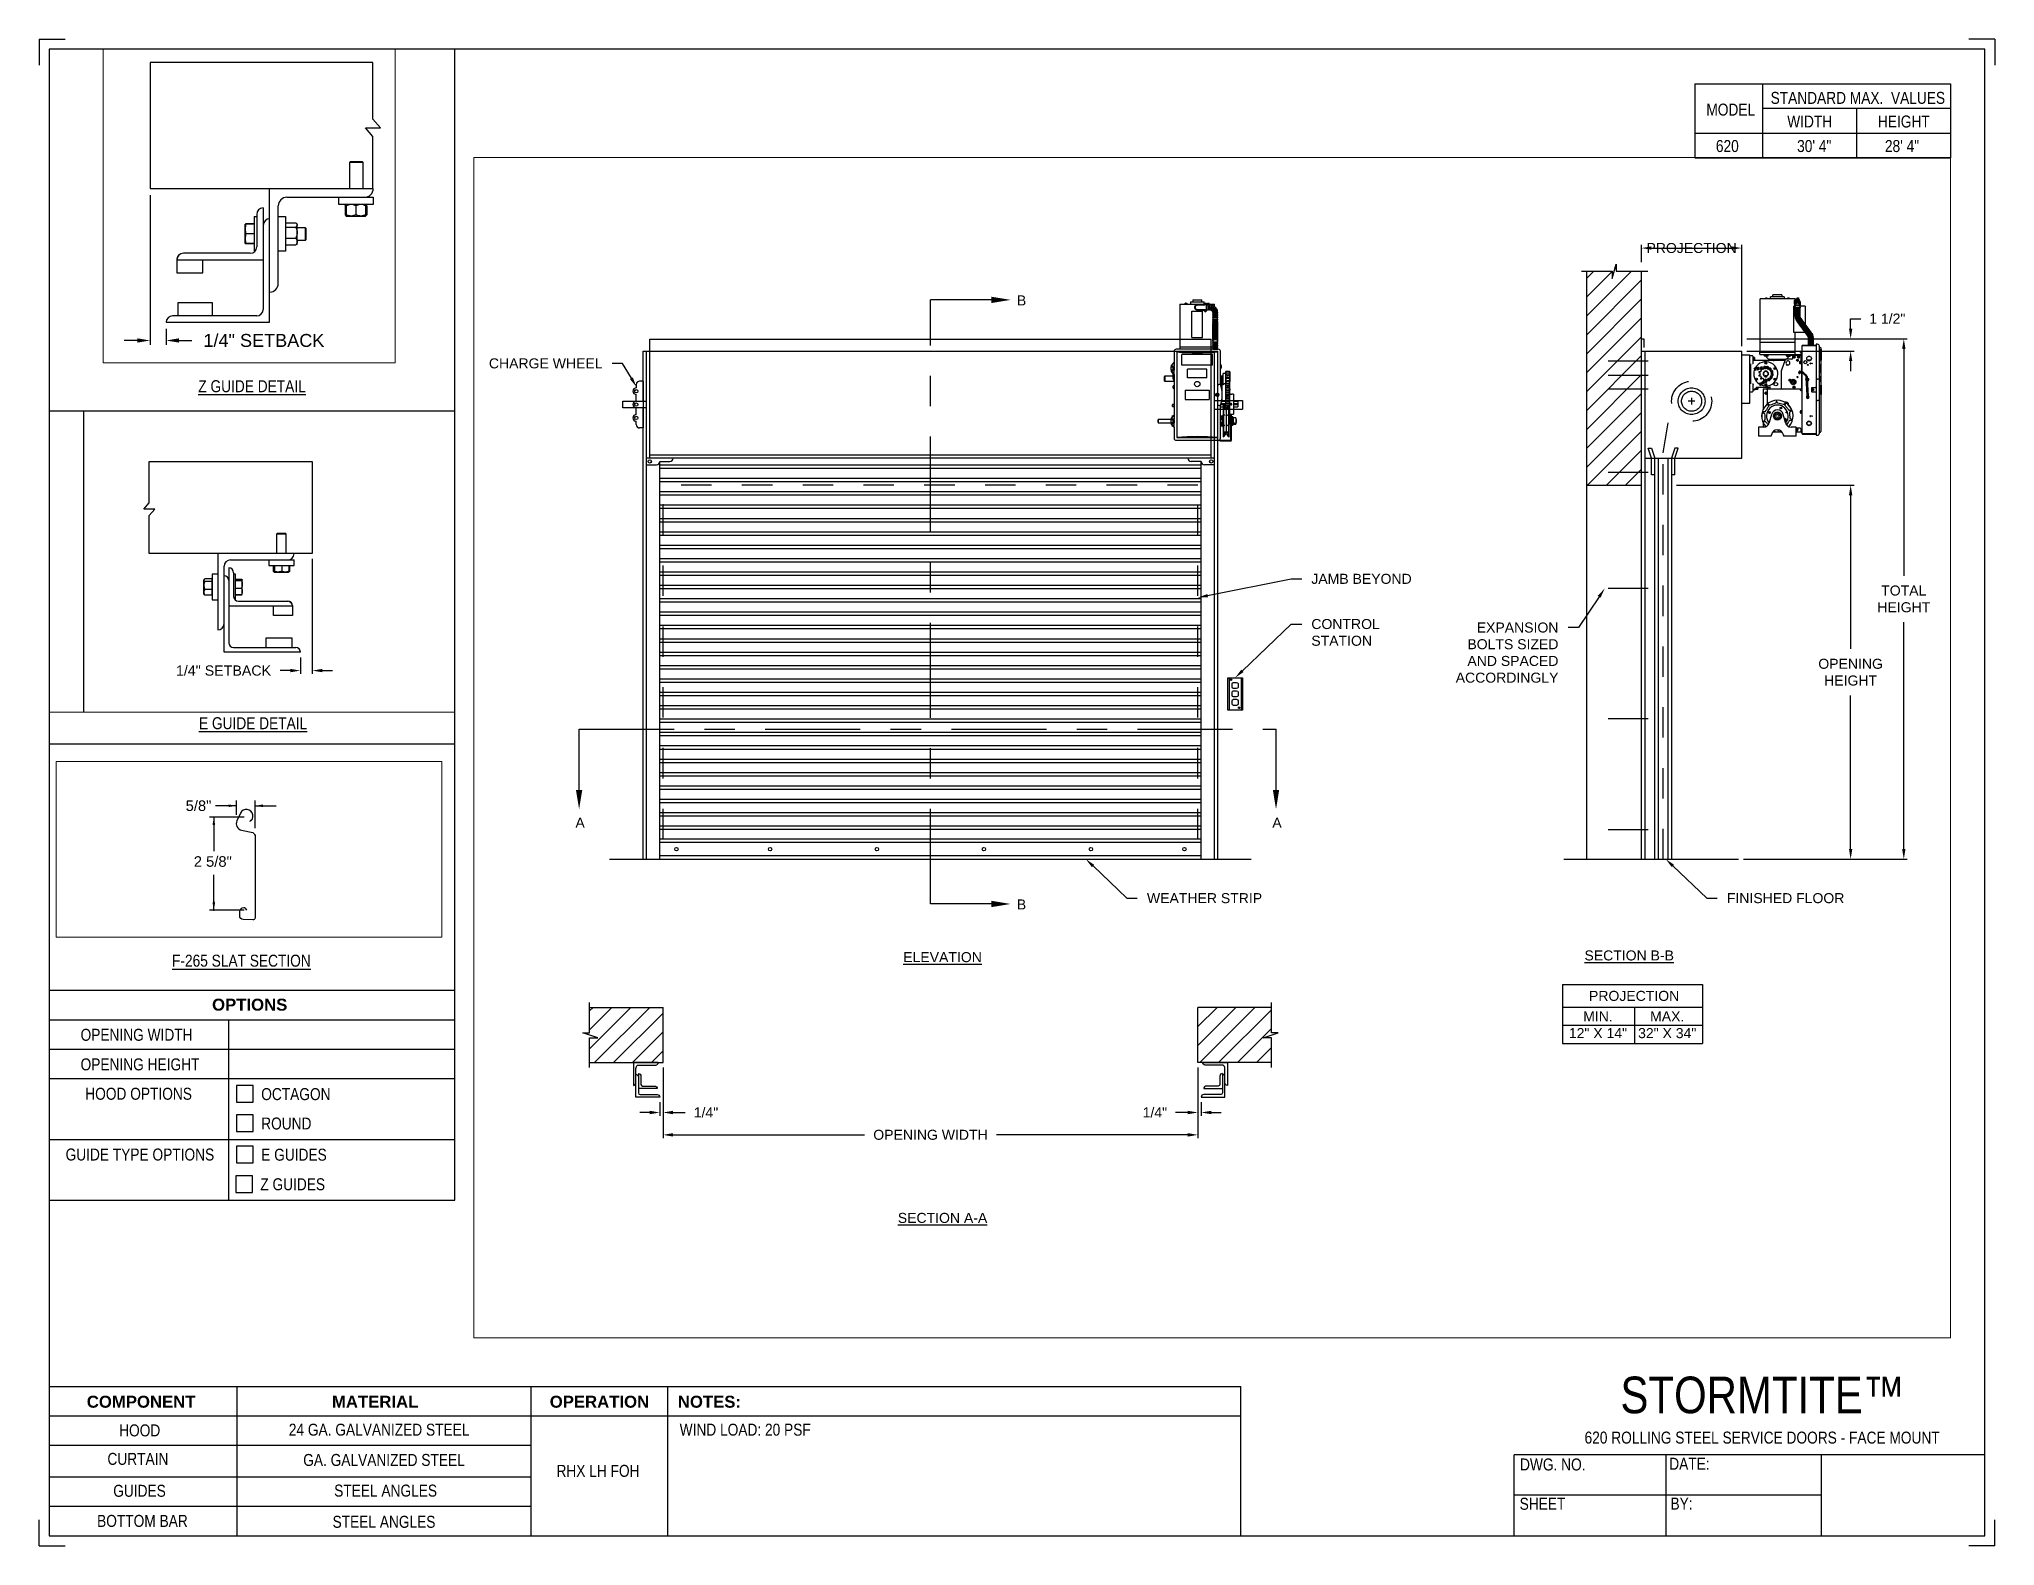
# Paper-space layout '620 RHX RH FOH' of a CAD drawing. Header units: inches. Extents: x 0.1 to 10.9, y 0.1 to 8.4.
# The model-space entities are those that its viewports show. They can reach past a viewport. Long polylines and large blocks are cut down to what shows.
import ezdxf
from ezdxf import colors
from ezdxf.entities.mleader import LeaderData, LeaderLine
from ezdxf.math import Vec2, Vec3

# ---------------------------------------------------------------- set-up
doc = ezdxf.new("R2010")
doc.units = ezdxf.units.IN
doc.header["$LTSCALE"] = 0.25
doc.header["$MEASUREMENT"] = 0
for name, pattern in [('CENTER', [2, 1.25, -0.25, 0.25, -0.25]), ('CENTER2', [1.125, 0.75, -0.125, 0.125, -0.125]), ('HIDDEN', [0.375, 0.25, -0.125])]:
    doc.linetypes.add(name, pattern=pattern)
for name, color, linetype in [('ANNOTATIONS', 1, 'Continuous'), ('DETAILS', 4, 'Continuous'), ('RHX RH F.O.H.', 7, 'Continuous'), ('SECTION CUTS', 6, 'CENTER'), ('TITLE BLOCK', 7, 'Continuous')]:
    doc.layers.add(name, color=color, linetype=linetype)
doc.styles.add('ARIAL', font='arial.ttf', dxfattribs={"height": 0.09375})
doc.styles.add('CADdetails-DIMENSIONS', font='ARIALN.TTF', dxfattribs={"height": 2.38})
doc.styles.get("Standard").update_dxf_attribs({"font": 'romans.shx'})
doc.dimstyles.new('ARIAL', dxfattribs={"dimtxt": 0.09375, "dimasz": 0.09375, "dimexe": 0.03125, "dimexo": 0.046875, "dimgap": 0.09, "dimtad": 0, "dimtih": 1, "dimtoh": 1, "dimdec": 4, "dimzin": 0, "dimdsep": 46, "dimlunit": 4, "dimtxsty": 'ARIAL', "dimcen": 0.09, "dimadec": 0, "dimazin": 0, "dimtfac": 1, "dimtdec": 4, "dimtix": 1, "dimtofl": 0, "dimtmove": 0, "dimatfit": 3, "dimfxl": 0.18, "dimfrac": 2, "dimtolj": 1, "dimtzin": 0, "dimarcsym": 0})
doc.dimstyles.new('STANDARD$0', dxfattribs={"dimtxt": 0.09375, "dimasz": 0.09375, "dimexe": 0.03125, "dimexo": 0.046875, "dimgap": 0.09, "dimtad": 0, "dimtih": 1, "dimtoh": 1, "dimdec": 4, "dimzin": 0, "dimdsep": 46, "dimtxsty": 'ARIAL', "dimcen": 0.09, "dimadec": 0, "dimazin": 0, "dimtfac": 1, "dimtdec": 4, "dimtofl": 0, "dimtmove": 0, "dimatfit": 1, "dimfxl": 1, "dimtolj": 1, "dimtzin": 0, "dimarcsym": 0})
pattern_1 = [(45, (16.45141, -70.54787), (-0.08838835, 0.08838835), [])]

psp = doc.layouts.new('620 RHX RH FOH')

# ---------------------------------------------------------------- texts
at = {"layer": 'TITLE BLOCK', "attachment_point": 2, "style": 'CADdetails-DIMENSIONS'}
for s, width, insert, char_height in [('MODEL', 0.28815, (9.45, 8.068), 0.0664), ('STANDARD MAX.  VALUES', 1.75949, (10.155, 8.133), 0.06641), ('WIDTH', 0.42908, (9.888, 8.002), 0.0664), ('HEIGHT', 0.42908, (10.41, 8.002), 0.0664), ('\\pxqc;620', 0.29952, (9.431, 7.866), 0.0664)]:
    psp.add_mtext_dynamic_manual_height_columns(s, width=width, gutter_width=1.363, heights=[0], dxfattribs=dict(at, insert=insert, char_height=char_height))
at = {"layer": 'TITLE BLOCK', "style": 'CADdetails-DIMENSIONS'}
for s, insert, char_height, width, attachment_point in [('30\' 4"', (9.913, 7.866), 0.0664, 1.75949, 2), ('28\' 4"', (10.4, 7.866), 0.0664, 1.75949, 2), ('{\\LZ GUIDE DETAIL}', (1.248, 6.534), 0.06641, 1.75949, 2), ('{\\LE GUIDE DETAIL}', (1.254, 4.665), 0.06641, 1.75949, 2), ('{\\LF-265 SLAT SECTION}', (1.189, 3.348), 0.06641, 1.75949, 2), ('{\\fArial|b1|i0|c0|p34;OPTIONS}', (1.235, 3.104), 0.06641, 1.75949, 2), ('OPENING WIDTH', (0.297, 2.937), 0.06641, 1.30693, 1), ('OPENING HEIGHT', (0.297, 2.773), 0.06641, 1.30693, 1), ('HOOD OPTIONS', (0.323, 2.61), 0.06641, 1.30693, 1), ('OCTAGON', (1.299, 2.608), 0.0664, 1.23928, 1), ('ROUND', (1.299, 2.445), 0.0664, 1.53035, 1), ('GUIDE TYPE OPTIONS', (0.214, 2.273), 0.06641, 1.30693, 1), ('E GUIDES ', (1.299, 2.272), 0.0664, 1.23928, 1), ('Z GUIDES', (1.294, 2.108), 0.0664, 1.53035, 1), ('\\A1;\\pxqc;STORMTITE™ ', (10.642, 1.008), 0.20312, 2.03069, 3), ('{\\fArial|b1|i0|c0|p34;COMPONENT}', (0.633, 0.902), 0.06641, 1.75949, 2), ('{\\fArial|b1|i0|c0|p34;MATERIAL}', (1.931, 0.902), 0.06641, 1.75949, 2), ('{\\fArial|b1|i0|c0|p34;OPERATION}', (3.175, 0.902), 0.06641, 1.75949, 2), ('{\\fArial|b1|i0|c0|p34;NOTES:}', (3.785, 0.902), 0.06641, 1.75949, 2), ('HOOD', (0.625, 0.743), 0.0664, 1.75949, 2), ('24 GA. GALVANIZED STEEL', (1.953, 0.747), 0.06641, 1.75949, 2), ('\\pxql,t2;WIND LOAD: 20 PSF', (5.176, 0.747), 0.06641, 3.11182, 2), ('620 ROLLING STEEL SERVICE DOORS - FACE MOUNT', (9.624, 0.703), 0.06641, 2.79915, 2), ('CURTAIN', (0.615, 0.585), 0.0664, 1.75949, 2), ('GA. GALVANIZED STEEL', (1.98, 0.579), 0.06641, 1.75949, 2), ('DWG. NO.', (8.463, 0.554), 0.0664, 1.75949, 2), ('DATE:', (9.221, 0.558), 0.0664, 1.75949, 2), ('\\P\\PRHX LH FOH', (3.167, 0.74), 0.0664, 1.75949, 2), ('GUIDES', (0.624, 0.408), 0.0664, 1.75949, 2), ('STEEL ANGLES', (1.989, 0.409), 0.06641, 1.75949, 2), ('SHEET', (8.406, 0.336), 0.0664, 1.75949, 2), ('BY:', (9.177, 0.337), 0.0664, 1.75949, 2), ('BOTTOM BAR', (0.64, 0.241), 0.0664, 1.75949, 2), ('STEEL ANGLES', (1.98, 0.236), 0.06641, 1.75949, 2)]:
    psp.add_mtext(s, dxfattribs=dict(at, insert=insert, char_height=char_height, width=width, attachment_point=attachment_point))

msp = doc.modelspace()

# ---------------------------------------------------------------- texts
at = {"layer": 'ANNOTATIONS', "style": 'ARIAL'}
msp.add_text('2 5/8"', height=0.09375, dxfattribs=at).set_placement((195.71069, 215.92807))
at = {"layer": 'ANNOTATIONS', "insert": (195.75268, 216.46958), "char_height": 0.09375, "attachment_point": 5, "style": 'ARIAL'}
msp.add_mtext('\\A1;5/8"', dxfattribs=at)
at = {"layer": 'ANNOTATIONS', "char_height": 0.09375, "attachment_point": 2, "style": 'ARIAL'}
for s, insert, width in [('{\\LELEVATION}', (204.00365, 199.81335), 3.0834986), ('{\\LSECTION B-B}', (210.42381, 199.82931), 1.3823677), ('{\\LSECTION A-A}', (204.00365, 197.37552), 1.3823677)]:
    msp.add_mtext(s, dxfattribs=dict(at, insert=insert, width=width))
for s, width, insert in [('PROJECTION ', 1.7594917, (210.46997, 199.45122)), ('MIN.\\P12" X 14" ', 0.6711642, (210.13185, 199.25923)), ('MAX.\\P32" X 34"', 0.6567117, (210.77928, 199.25923))]:
    msp.add_mtext_dynamic_manual_height_columns(s, width=width, gutter_width=1.36268, heights=[0], dxfattribs=dict(at, insert=insert))
at = {"layer": 'SECTION CUTS', "style": 'ARIAL'}
for s, p in [('B', (204.69858, 205.85911)), ('A', (200.57125, 200.9766)), ('A', (207.0872, 200.9766)), ('B', (204.69858, 200.21185))]:
    msp.add_text(s, height=0.09375, dxfattribs=at).set_placement(p)

# ---------------------------------------------------------------- blocks, each defined once
blk = doc.blocks.new('*D24')
at = {"layer": 'ANNOTATIONS', "color": 0, "lineweight": -2, "transparency": 16777216}
for p, q in [((212.494, 205.641), (212.494, 205.735)), ((212.494, 205.735), (212.588, 205.735)), ((211.523, 205.547), (212.526, 205.547)), ((211.523, 205.432), (212.526, 205.432)), ((212.494, 205.338), (212.494, 205.245))]:
    blk.add_line(p, q, dxfattribs=at)
at = {"layer": 'ANNOTATIONS', "color": 0, "transparency": 16777216}
for points in [[(212.479, 205.641), (212.51, 205.641), (212.494, 205.547)], [(212.479, 205.338), (212.51, 205.338), (212.494, 205.432)]]:
    blk.add_solid(points, dxfattribs=at)
at = {"layer": 'defpoints', "color": 0, "transparency": 16777216}
for p in [(211.476, 205.547), (211.476, 205.432), (212.494, 205.547)]:
    blk.add_point(p, dxfattribs=at)
at = {"layer": 'ANNOTATIONS', "color": 0, "transparency": 16777216, "insert": (212.837, 205.735), "char_height": 0.0938, "attachment_point": 5, "style": 'ARIAL'}
blk.add_mtext('\\A1;1 1/2"', dxfattribs=at)
blk = doc.blocks.new('*D31')
at = {"layer": 'ANNOTATIONS', "color": 0, "lineweight": -2, "transparency": 16777216}
for p, q in [((206.391, 198.734), (206.391, 198.283)), ((206.422, 198.412), (206.422, 198.283)), ((206.297, 198.314), (206.183, 198.314)), ((206.516, 198.314), (206.609, 198.314))]:
    blk.add_line(p, q, dxfattribs=at)
at = {"layer": 'ANNOTATIONS', "color": 0, "transparency": 16777216}
for points in [[(206.297, 198.33), (206.297, 198.298), (206.391, 198.314)], [(206.516, 198.33), (206.516, 198.298), (206.422, 198.314)]]:
    blk.add_solid(points, dxfattribs=at)
at = {"layer": 'defpoints', "color": 0, "transparency": 16777216}
for p in [(206.391, 198.781), (206.422, 198.459), (206.422, 198.314)]:
    blk.add_point(p, dxfattribs=at)
at = {"layer": 'ANNOTATIONS', "color": 0, "transparency": 16777216, "insert": (205.989, 198.314), "char_height": 0.0938, "attachment_point": 5, "style": 'ARIAL'}
blk.add_mtext('\\A1;1/4"', dxfattribs=at)
blk = doc.blocks.new('*D32')
at = {"layer": 'ANNOTATIONS', "color": 0, "lineweight": -2, "transparency": 16777216}
for p, q in [((201.391, 198.734), (201.391, 198.283)), ((201.359, 198.412), (201.359, 198.283)), ((201.266, 198.314), (201.172, 198.314)), ((201.484, 198.314), (201.598, 198.314))]:
    blk.add_line(p, q, dxfattribs=at)
at = {"layer": 'ANNOTATIONS', "color": 0, "transparency": 16777216}
for points in [[(201.266, 198.33), (201.266, 198.298), (201.359, 198.314)], [(201.484, 198.33), (201.484, 198.298), (201.391, 198.314)]]:
    blk.add_solid(points, dxfattribs=at)
at = {"layer": 'defpoints', "color": 0, "transparency": 16777216}
for p in [(201.391, 198.781), (201.359, 198.459), (201.359, 198.314)]:
    blk.add_point(p, dxfattribs=at)
at = {"layer": 'ANNOTATIONS', "color": 0, "transparency": 16777216, "insert": (201.792, 198.314), "char_height": 0.0938, "attachment_point": 5, "style": 'ARIAL'}
blk.add_mtext('\\A1;1/4"', dxfattribs=at)
blk = doc.blocks.new('*D28')
at = {"layer": 'ANNOTATIONS', "color": 0, "lineweight": -2, "transparency": 16777216}
for p, q in [((201.391, 198.734), (201.391, 198.074)), ((206.391, 198.734), (206.391, 198.074)), ((201.484, 198.105), (203.274, 198.105)), ((206.297, 198.105), (204.507, 198.105))]:
    blk.add_line(p, q, dxfattribs=at)
at = {"layer": 'ANNOTATIONS', "color": 0, "transparency": 16777216}
for points in [[(201.484, 198.121), (201.484, 198.089), (201.391, 198.105)], [(206.297, 198.121), (206.297, 198.089), (206.391, 198.105)]]:
    blk.add_solid(points, dxfattribs=at)
at = {"layer": 'defpoints', "color": 0, "transparency": 16777216}
for p in [(201.391, 198.781), (206.391, 198.781), (206.391, 198.105)]:
    blk.add_point(p, dxfattribs=at)
at = {"layer": 'ANNOTATIONS', "color": 0, "transparency": 16777216, "insert": (203.891, 198.105), "char_height": 0.09375, "attachment_point": 5, "style": 'ARIAL'}
blk.add_mtext('\\A1;OPENING WIDTH', dxfattribs=at)
blk = doc.blocks.new('*D26')
at = {"layer": 'ANNOTATIONS', "color": 0, "lineweight": -2, "transparency": 16777216}
for p, q in [((211.826, 204.179), (212.526, 204.179)), ((212.494, 204.085), (212.494, 202.648)), ((212.494, 200.776), (212.494, 202.213)), ((211.492, 200.682), (212.526, 200.682))]:
    blk.add_line(p, q, dxfattribs=at)
at = {"layer": 'ANNOTATIONS', "color": 0, "transparency": 16777216}
for points in [[(212.479, 204.085), (212.51, 204.085), (212.494, 204.179)], [(212.479, 200.776), (212.51, 200.776), (212.494, 200.682)]]:
    blk.add_solid(points, dxfattribs=at)
at = {"layer": 'defpoints', "color": 0, "transparency": 16777216}
for p in [(211.779, 204.179), (211.445, 200.682), (212.494, 200.682)]:
    blk.add_point(p, dxfattribs=at)
at = {"layer": 'ANNOTATIONS', "color": 0, "transparency": 16777216, "insert": (212.494, 202.43), "char_height": 0.09375, "attachment_point": 5, "style": 'ARIAL'}
blk.add_mtext('\\A1;OPENING\\PHEIGHT', dxfattribs=at)
blk = doc.blocks.new('*D27')
at = {"layer": 'ANNOTATIONS', "color": 0, "lineweight": -2, "transparency": 16777216}
for p, q in [((211.688, 205.547), (213.023, 205.547)), ((212.991, 205.453), (212.991, 203.332)), ((212.991, 200.776), (212.991, 202.897)), ((211.492, 200.682), (213.023, 200.682))]:
    blk.add_line(p, q, dxfattribs=at)
at = {"layer": 'ANNOTATIONS', "color": 0, "transparency": 16777216}
for points in [[(212.976, 205.453), (213.007, 205.453), (212.991, 205.547)], [(212.976, 200.776), (213.007, 200.776), (212.991, 200.682)]]:
    blk.add_solid(points, dxfattribs=at)
at = {"layer": 'defpoints', "color": 0, "transparency": 16777216}
for p in [(211.641, 205.547), (211.445, 200.682), (212.991, 200.682)]:
    blk.add_point(p, dxfattribs=at)
at = {"layer": 'ANNOTATIONS', "color": 0, "transparency": 16777216, "insert": (212.991, 203.115), "char_height": 0.0938, "attachment_point": 5, "style": 'ARIAL'}
blk.add_mtext('\\A1;TOTAL\\PHEIGHT', dxfattribs=at)
blk = doc.blocks.new('*D25')
at = {"layer": 'ANNOTATIONS', "color": 0, "lineweight": -2, "transparency": 16777216}
for p, q in [((210.539, 206.263), (210.539, 206.426)), ((211.476, 205.479), (211.476, 206.426)), ((210.632, 206.395), (211.382, 206.395))]:
    blk.add_line(p, q, dxfattribs=at)
at = {"layer": 'ANNOTATIONS', "color": 0, "transparency": 16777216}
for points in [[(210.632, 206.411), (210.632, 206.38), (210.539, 206.395)], [(211.382, 206.411), (211.382, 206.38), (211.476, 206.395)]]:
    blk.add_solid(points, dxfattribs=at)
at = {"layer": 'defpoints', "color": 0, "transparency": 16777216}
for p in [(211.476, 206.395), (210.539, 206.217), (211.476, 205.432)]:
    blk.add_point(p, dxfattribs=at)
at = {"layer": 'ANNOTATIONS', "color": 0, "transparency": 16777216, "insert": (211.007, 206.395), "char_height": 0.09375, "attachment_point": 5, "style": 'ARIAL'}
blk.add_mtext('\\A1;PROJECTION', dxfattribs=at)
blk = doc.blocks.new('*D39')
at = {"layer": 'ANNOTATIONS', "color": 0, "lineweight": -2, "transparency": 16777216}
for p, q in [((195.322, 221.127), (195.322, 220.042)), ((195.438, 220.158), (195.438, 220.042)), ((195.229, 220.073), (195.135, 220.073)), ((195.531, 220.073), (195.625, 220.073))]:
    blk.add_line(p, q, dxfattribs=at)
at = {"layer": 'ANNOTATIONS', "color": 0, "transparency": 16777216}
for points in [[(195.229, 220.089), (195.229, 220.058), (195.322, 220.073)], [(195.531, 220.089), (195.531, 220.058), (195.438, 220.073)]]:
    blk.add_solid(points, dxfattribs=at)
at = {"layer": 'defpoints', "color": 0, "transparency": 16777216}
for p in [(195.322, 221.174), (195.438, 220.205), (195.438, 220.073)]:
    blk.add_point(p, dxfattribs=at)
at = {"layer": 'ANNOTATIONS', "color": 0, "transparency": 16777216, "insert": (196.146, 220.073), "char_height": 0.09375, "attachment_point": 5, "style": 'ARIAL'}
blk.add_mtext('\\A1;1/4" SETBACK', dxfattribs=at)
blk = doc.blocks.new('*D43')
at = {"layer": 'ANNOTATIONS', "color": 0, "lineweight": -2, "transparency": 16777216}
for p, q in [((196.356, 218.413), (196.356, 217.353)), ((196.247, 217.505), (196.247, 217.353)), ((196.154, 217.384), (196.06, 217.384)), ((196.449, 217.384), (196.543, 217.384))]:
    blk.add_line(p, q, dxfattribs=at)
at = {"layer": 'ANNOTATIONS', "color": 0, "transparency": 16777216}
for points in [[(196.154, 217.4), (196.154, 217.369), (196.247, 217.384)], [(196.449, 217.4), (196.449, 217.369), (196.356, 217.384)]]:
    blk.add_solid(points, dxfattribs=at)
at = {"layer": 'defpoints', "color": 0, "transparency": 16777216}
for p in [(196.356, 218.46), (196.247, 217.552), (196.247, 217.384)]:
    blk.add_point(p, dxfattribs=at)
at = {"layer": 'ANNOTATIONS', "color": 0, "transparency": 16777216, "insert": (195.539, 217.384), "char_height": 0.09375, "attachment_point": 5, "style": 'ARIAL'}
blk.add_mtext('\\A1;1/4" SETBACK', dxfattribs=at)

# ---------------------------------------------------------------- dimensions: what is measured, and where the dimension line sits
at = {"layer": 'ANNOTATIONS'}
dim = msp.add_linear_dim(base=(195.43763, 220.07329), p1=(195.3223, 221.17353), p2=(195.43763, 220.20478), text='1/4" SETBACK', dimstyle='STANDARD$0', override={"dimarcsym": 1}, dxfattribs=at)
dim.commit()
dim.dimension.update_dxf_attribs({"geometry": '*D39', "text_midpoint": (196.14602, 220.07329), "dimtype": 160})
dim = msp.add_linear_dim(base=(196.24748, 217.38444), p1=(196.3556, 218.46002), p2=(196.24748, 217.55182), angle=180, text='1/4" SETBACK', dimstyle='STANDARD$0', override={"dimarcsym": 1}, dxfattribs=at)
dim.commit()
dim.dimension.update_dxf_attribs({"geometry": '*D43', "text_midpoint": (195.53909, 217.38444)})
for base, p1, p2, text, dimstyle, picture, middle in [((211.47622, 206.39519), (210.53872, 206.21655), (211.47622, 205.4321), 'PROJECTION', 'STANDARD$0', '*D25', (211.00747, 206.39519)), ((201.3593, 198.31392), (201.39055, 198.78125), (201.3593, 198.45877), '1/4"', 'ARIAL', '*D32', (201.79233, 198.31392)), ((206.39055, 198.10495), (201.39055, 198.78125), (206.39055, 198.78125), 'OPENING WIDTH', 'STANDARD$0', '*D28', (203.89055, 198.10495)), ((206.4218, 198.31392), (206.39055, 198.78125), (206.4218, 198.45877), '1/4"', 'ARIAL', '*D31', (205.98876, 198.31392))]:
    dim = msp.add_linear_dim(base=base, p1=p1, p2=p2, text=text, dimstyle=dimstyle, dxfattribs=at)
    dim.commit()
    dim.dimension.update_dxf_attribs({"geometry": picture, "text_midpoint": middle, "dimtype": 160})
for base, p1, p2, text, picture, middle in [((212.49426, 205.54715), (211.47622, 205.4321), (211.47622, 205.54715), '1 1/2"', '*D24', (212.8367, 205.73465)), ((212.99149, 200.6821), (211.64134, 205.54715), (211.44497, 200.6821), 'TOTAL\\PHEIGHT', '*D27', (212.99149, 203.11462)), ((212.49426, 200.6821), (211.7793, 204.17874), (211.44497, 200.6821), 'OPENING\\PHEIGHT', '*D26', (212.49426, 202.43042))]:
    dim = msp.add_linear_dim(base=base, p1=p1, p2=p2, angle=90, text=text, dimstyle='STANDARD$0', dxfattribs=at)
    dim.commit()
    dim.dimension.update_dxf_attribs({"geometry": picture, "text_midpoint": middle})

# ---------------------------------------------------------------- hatches: boundary and pattern name
at = {"layer": 'RHX RH F.O.H.', "linetype": 'Continuous'}
h = msp.add_hatch(dxfattribs=at)
h.set_pattern_fill('ANSI31', color=256, style=0)
h.set_pattern_definition([(45, (16.94411, -70.93625), (-0.088388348, 0.088388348), [])])
h.paths.add_polyline_path([(210.53872, 205.44587), (210.53872, 206.18046), (210.30222, 206.18046), (210.30222, 206.24512), (210.26381, 206.11176), (210.26381, 206.18046), (210.02309, 206.18046), (210.02309, 205.63016)])
h.paths.add_polyline_path([(210.02309, 205.63016), (210.02309, 204.17874), (210.53872, 204.17874), (210.53872, 205.4321), (210.53872, 205.44587)])
at = {"layer": 'RHX RH F.O.H.'}
h = msp.add_hatch(dxfattribs=at)
h.set_pattern_fill('ANSI31', color=256, style=0)
h.set_pattern_definition(pattern_1)
h.paths.add_polyline_path([(201.39055, 199.29688), (200.70305, 199.29688), (200.70305, 199.05968), (200.63894, 199.05968), (200.78102, 199.01277), (200.70305, 199.01277), (200.70305, 198.78125), (201.39055, 198.78125), (201.39055, 198.94375)])
h = msp.add_hatch(dxfattribs=at)
h.set_pattern_fill('ANSI31', color=256, style=0)
h.set_pattern_definition(pattern_1)
h.paths.add_polyline_path([(207.14215, 199.05968), (207.07805, 199.05968), (207.07805, 199.29688), (206.39055, 199.29688), (206.39055, 198.78125), (206.40872, 198.78125), (207.07805, 198.78125), (207.07805, 199.01277), (207.00008, 199.01277)])

# ---------------------------------------------------------------- linework, layer by layer
at = {"linetype": 'Continuous'}
msp.add_line((209.81374, 200.6821), (211.44497, 200.6821), dxfattribs=at)
at = {"layer": 'ANNOTATIONS'}
for p, q in [((196.08953, 216.46958), (195.90203, 216.46958)), ((196.08953, 216.38783), (196.08953, 216.51645)), ((196.25405, 216.26947), (196.25405, 216.51645)), ((196.25405, 216.46958), (196.44155, 216.46958)), ((196.15786, 216.36915), (195.85006, 216.36915)), ((195.88853, 216.36915), (195.88853, 216.06758)), ((195.88853, 215.54193), (195.88853, 215.85662)), ((196.15786, 215.54193), (195.85006, 215.54193)), ((211.52309, 205.4321), (212.52551, 205.4321)), ((210.86684, 204.17874), (212.52551, 204.17874)), ((209.80128, 199.51065), (209.80128, 198.95928)), ((209.80128, 199.51065), (211.10905, 199.51065)), ((211.10905, 199.51065), (211.10905, 198.95928)), ((209.80128, 199.29918), (211.10905, 199.29918)), ((210.47413, 199.29918), (210.47413, 198.95928)), ((209.80128, 199.12923), (211.10905, 199.12923)), ((209.80128, 198.95928), (211.10905, 198.95928))]:
    msp.add_line(p, q, dxfattribs=at)
for p in [(196.21823, 216.33763), (195.88853, 215.61643), (195.88853, 215.54193)]:
    msp.add_point(p, dxfattribs=at)
for points in [[(196.01921, 216.45786), (196.01921, 216.4813), (196.08953, 216.46958)], [(196.32437, 216.4813), (196.32437, 216.45786), (196.25405, 216.46958)], [(195.90025, 216.29882), (195.87681, 216.29882), (195.88853, 216.36915)], [(195.90025, 215.61225), (195.87681, 215.61225), (195.88853, 215.54193)], [(212.47864, 205.33835), (212.50989, 205.33835), (212.49426, 205.4321)], [(212.47864, 204.08499), (212.50989, 204.08499), (212.49426, 204.17874)]]:
    msp.add_solid(points, dxfattribs=at)
at = {"layer": 'defpoints'}
msp.add_lwpolyline([(213.72204, 214.75854), (194.25216, 214.75854), (194.25216, 227.49365), (213.72204, 227.49365)], close=True, dxfattribs=at)
at = {"layer": 'DETAILS'}
for p, q in [((196.88131, 221.61403), (196.98997, 221.61403)), ((196.93564, 221.55077), (196.88131, 221.61403)), ((196.98997, 221.61403), (196.93564, 221.67728)), ((196.77415, 221.37028), (196.76954, 221.36567)), ((196.76954, 221.17353), (196.76954, 221.36567)), ((196.76954, 221.36567), (196.86329, 221.36567)), ((196.77415, 221.37028), (196.85869, 221.37028)), ((196.85869, 221.37028), (196.86329, 221.36567)), ((196.86329, 221.36567), (196.86329, 221.17353)), ((196.18763, 220.20478), (196.18763, 221.17353)), ((196.14075, 221.0329), (196.14075, 220.29853)), ((196.25013, 220.48603), (196.25013, 221.04853)), ((196.31263, 221.11103), (196.93763, 221.11103)), ((196.68763, 221.05778), (196.68763, 221.11103)), ((196.93763, 221.05778), (196.68763, 221.05778)), ((196.73664, 221.0502), (196.73357, 221.0484)), ((196.73357, 221.0484), (196.73357, 220.98403)), ((196.73573, 221.0484), (196.73573, 220.98403)), ((196.73916, 221.05505), (196.74215, 221.05763)), ((196.74232, 221.04968), (196.73968, 221.0484)), ((196.73968, 221.0484), (196.73968, 220.98403)), ((196.74232, 221.0484), (196.74232, 220.98403)), ((196.81263, 221.0484), (196.81263, 220.98403)), ((196.88294, 221.0484), (196.88294, 220.98403)), ((196.88557, 221.0484), (196.88557, 220.98403)), ((196.88953, 221.0484), (196.88953, 220.98403)), ((196.89169, 221.0484), (196.89169, 220.98403)), ((196.93763, 221.11103), (196.93763, 221.05778)), ((196.00988, 220.91571), (196.00989, 220.91573)), ((196.00988, 220.91571), (196.00988, 220.91571)), ((196.00988, 220.77509), (196.00988, 220.91571)), ((196.07538, 220.91761), (196.01616, 220.91761)), ((196.07538, 220.91688), (196.01616, 220.91688)), ((196.07538, 220.91684), (196.01616, 220.91684)), ((196.07538, 220.91662), (196.01616, 220.91662)), ((196.07538, 220.91578), (196.01616, 220.91578)), ((196.07538, 220.9704), (196.09388, 220.9704)), ((196.07538, 220.9704), (196.07538, 220.7204)), ((196.09388, 220.98603), (196.09388, 220.75165)), ((196.25013, 220.9704), (196.30338, 220.9704)), ((196.30338, 220.9704), (196.30338, 220.7204)), ((196.30338, 220.91571), (196.30538, 220.91571)), ((196.30538, 220.7649), (196.30538, 220.9259)), ((196.30538, 220.9259), (196.37713, 220.9259)), ((196.30538, 220.8948), (196.37713, 220.8948)), ((196.3815, 220.92152), (196.3865, 220.91571)), ((196.3865, 220.77509), (196.3865, 220.91571)), ((196.3865, 220.89228), (196.44577, 220.89228)), ((196.44577, 220.89228), (196.45038, 220.88767)), ((196.44577, 220.89228), (196.44577, 220.79853)), ((196.45038, 220.88767), (196.45038, 220.80313)), ((196.73664, 220.98223), (196.73357, 220.98403)), ((196.7401, 220.98168), (196.73573, 220.98403)), ((196.74232, 220.97465), (196.73916, 220.97737)), ((196.74232, 220.98275), (196.73968, 220.98403)), ((196.74232, 220.97465), (196.88294, 220.97465)), ((196.00988, 220.77509), (196.00988, 220.77509)), ((196.00989, 220.77506), (196.00989, 220.77507)), ((196.0099, 220.77506), (196.00989, 220.77506)), ((196.00993, 220.77501), (196.0099, 220.77506)), ((196.01593, 220.77502), (196.01616, 220.77418)), ((196.01593, 220.77402), (196.01616, 220.77319)), ((196.07538, 220.84553), (196.01616, 220.84553)), ((196.07538, 220.77516), (196.01616, 220.77516)), ((196.07538, 220.77502), (196.01616, 220.77502)), ((196.07538, 220.77418), (196.01616, 220.77418)), ((196.07538, 220.77397), (196.01616, 220.77397)), ((196.07538, 220.77393), (196.01616, 220.77393)), ((196.07538, 220.77319), (196.01616, 220.77319)), ((196.08194, 220.7204), (196.07538, 220.7204)), ((196.30338, 220.7204), (196.25013, 220.7204)), ((196.30538, 220.77509), (196.30338, 220.77509)), ((196.30538, 220.8143), (196.37713, 220.8143)), ((196.30538, 220.7649), (196.37713, 220.7649)), ((196.3865, 220.77509), (196.3815, 220.76928)), ((196.44577, 220.79853), (196.3865, 220.79853)), ((196.45038, 220.80313), (196.44577, 220.79853)), ((195.51575, 220.66131), (195.51575, 220.56415)), ((195.51575, 220.6579), (196.14075, 220.6579)), ((196.047, 220.70478), (195.56263, 220.70478)), ((195.70325, 220.56415), (195.70325, 220.6579)), ((195.51575, 220.56415), (195.70325, 220.56415)), ((195.77357, 220.3454), (195.52357, 220.3454)), ((195.52357, 220.3454), (195.52357, 220.25165)), ((195.77357, 220.25165), (195.77357, 220.3454)), ((195.43763, 220.20478), (196.18763, 220.20478)), ((196.09388, 220.25165), (195.4845, 220.25165)), ((194.80451, 218.87105), (194.85505, 218.92989)), ((194.90558, 218.87105), (194.80451, 218.87105)), ((194.85505, 218.81222), (194.90558, 218.87105)), ((196.03207, 218.6458), (196.02775, 218.64148)), ((196.02775, 218.64148), (196.02775, 218.46135)), ((196.11564, 218.64148), (196.02775, 218.64148)), ((196.11132, 218.6458), (196.03207, 218.6458)), ((196.11564, 218.64148), (196.11132, 218.6458)), ((196.11564, 218.46135), (196.11564, 218.64148)), ((195.48576, 218.46135), (195.48576, 217.75822)), ((195.54435, 217.55315), (195.54435, 218.34416)), ((195.5883, 218.32951), (195.5883, 217.64104)), ((195.60295, 218.40276), (196.18889, 218.40276)), ((195.95451, 218.40276), (195.95451, 218.35283)), ((195.95451, 218.35283), (196.18889, 218.35283)), ((195.99589, 218.35283), (195.99589, 218.29731)), ((196.00408, 218.35283), (196.00408, 218.29731)), ((196.00763, 218.35283), (196.00763, 218.29731)), ((196.07525, 218.35283), (196.07525, 218.29731)), ((196.13932, 218.35283), (196.13932, 218.29731)), ((196.1475, 218.35283), (196.1475, 218.29731)), ((196.18889, 218.35283), (196.18889, 218.40276)), ((195.35791, 218.19465), (195.35662, 218.19336)), ((195.35662, 218.19336), (195.35662, 218.1141)), ((195.36043, 218.22258), (195.35791, 218.21965)), ((195.35791, 218.08781), (195.35791, 218.21965)), ((195.43396, 218.22783), (195.3667, 218.22783)), ((195.43396, 218.20587), (195.3667, 218.20587)), ((195.43396, 218.07964), (195.43396, 218.22783)), ((195.43584, 218.21965), (195.43396, 218.21965)), ((195.48576, 218.27092), (195.43584, 218.27092)), ((195.43584, 218.27092), (195.43584, 218.03654)), ((195.63224, 218.28557), (195.63224, 218.06584)), ((195.64959, 218.27092), (195.63224, 218.27092)), ((195.64959, 218.03654), (195.64959, 218.27092)), ((195.64959, 218.22704), (195.70511, 218.22704)), ((195.64959, 218.22376), (195.70511, 218.22376)), ((195.64959, 218.21457), (195.70511, 218.21457)), ((195.71099, 218.21965), (195.70976, 218.22179)), ((195.71099, 218.08781), (195.71099, 218.21917)), ((195.99907, 218.2953), (196.00578, 218.29143)), ((196.00585, 218.29143), (196.13754, 218.29143)), ((196.13762, 218.29143), (196.14433, 218.2953)), ((196.1475, 218.29731), (196.13861, 218.29378)), ((196.14428, 218.29528), (196.1475, 218.29731)), ((195.35662, 218.1141), (195.35791, 218.11282)), ((195.35791, 218.08781), (195.36043, 218.08489)), ((195.43396, 218.13178), (195.3667, 218.13178)), ((195.43396, 218.07964), (195.3667, 218.07964)), ((195.43396, 218.08781), (195.43584, 218.08781)), ((195.43584, 218.03654), (195.48576, 218.03654)), ((195.64343, 218.03654), (195.64959, 218.03654)), ((195.64959, 218.14454), (195.70511, 218.14454)), ((195.64959, 218.0837), (195.70511, 218.0837)), ((195.64959, 218.08042), (195.70511, 218.08042)), ((195.70638, 218.08433), (195.70511, 218.08042)), ((195.70976, 218.08567), (195.71099, 218.08781)), ((196.17424, 217.97795), (195.5883, 217.97795)), ((195.67619, 218.0219), (196.13029, 218.0219)), ((195.99846, 217.89006), (195.99846, 217.97795)), ((196.17424, 217.89006), (195.99846, 217.89006)), ((196.17424, 217.98222), (196.17424, 217.89006)), ((195.93254, 217.59709), (195.93254, 217.68498)), ((195.93254, 217.68498), (196.16691, 217.68498)), ((196.16691, 217.68498), (196.16691, 217.59709)), ((196.24748, 217.55315), (195.54435, 217.55315)), ((195.63224, 217.59709), (196.20353, 217.59709))]:
    msp.add_line(p, q, dxfattribs=at)
for points in [[(196.93564, 221.67728), (196.93564, 222.08553), (195.3223, 222.08553), (195.3223, 221.17353), (196.93763, 221.17353)], [(196.93564, 221.17353), (196.93564, 221.55077)], [(194.85505, 218.92989), (194.85505, 219.30959), (196.3556, 219.30959), (196.3556, 218.46135), (194.85505, 218.46135), (194.85505, 218.81222)]]:
    msp.add_lwpolyline(points, dxfattribs=at)
msp.add_lwpolyline([(196.20786, 216.33244, 0.33746117), (196.23479, 216.3705), (196.23447, 216.38838, 0.73725505), (196.12432, 216.40324), (196.09351, 216.33682, 0.47976839), (196.13532, 216.2525), (196.23374, 216.23093, -0.21720182), (196.25405, 216.20697), (196.25405, 216.1383), (196.25405, 215.47226, -0.36619075), (196.23431, 215.45684), (196.14965, 215.45956, -0.41028649), (196.11838, 215.49307), (196.12032, 215.53037, -0.37745755), (196.15415, 215.56669, -0.31905635), (196.16603, 215.56121), (196.1771, 215.54193)], format="xyb", dxfattribs=at)
for centre, radius, start, end in [((196.87513, 221.17353), 0.0625, 270, 0), ((196.14075, 220.98603), 0.04688, 90, 180), ((196.31263, 221.04853), 0.0625, 90, 180), ((196.18763, 220.9079), 0.04688, 90, 180), ((196.047, 220.75165), 0.04688, 270, 0), ((195.56098, 220.65954), 0.04527, 87.917978, 177.754387), ((195.56263, 220.6579), 0.04688, 90, 180), ((196.18763, 220.48603), 0.0625, 270, 0), ((196.09388, 220.29853), 0.04688, 270, 0), ((195.4845, 220.20478), 0.04688, 90, 180), ((196.13029, 218.46135), 0.05859, 270, 0), ((195.60295, 218.34416), 0.05859, 90, 180), ((195.5883, 218.28557), 0.04395, 0, 90), ((195.54435, 218.21233), 0.04395, 0, 90), ((195.67619, 218.06584), 0.04395, 180, 270), ((196.13183, 217.97949), 0.04244, 2.245613, 92.082022), ((196.13029, 217.97795), 0.04395, 0, 90), ((195.48576, 217.81682), 0.05859, 270, 0), ((195.63224, 217.64104), 0.04395, 180, 270), ((196.20353, 217.55315), 0.04395, 0, 90)]:
    msp.add_arc(centre, radius, start, end, dxfattribs=at)
for points, knots in [([(196.73357, 221.0484), (196.73538, 221.05127), (196.7372, 221.05415), (196.73915, 221.05504), (196.73916, 221.05504)], [0, 0, 0, 0, 0.99332562, 1, 1, 1, 1]), ([(196.73573, 221.0484), (196.7364, 221.04977), (196.738, 221.053), (196.73975, 221.05594), (196.74084, 221.05642), (196.74095, 221.05647)], [0, 0, 0, 0, 0.39860917, 0.94310679, 1, 1, 1, 1]), ([(196.74232, 221.05171), (196.7418, 221.05151), (196.73954, 221.05067), (196.73739, 221.04939), (196.73573, 221.0484)], [0, 0, 0, 0, 0.22784114, 1, 1, 1, 1]), ([(196.77747, 221.05778), (196.77255, 221.05742), (196.76253, 221.05669), (196.75088, 221.05249), (196.74425, 221.04932), (196.74232, 221.0484)], [0, 0, 0, 0, 0.40629057, 0.82726642, 1, 1, 1, 1]), ([(196.74232, 221.0484), (196.74232, 221.04979), (196.74232, 221.05309), (196.74232, 221.05689), (196.74232, 221.05748), (196.74232, 221.05778)], [0, 0, 0, 0, 0.26545991, 0.62807649, 1, 1, 1, 1]), ([(196.81263, 221.0484), (196.80716, 221.05086), (196.79603, 221.05588), (196.78387, 221.05776), (196.77764, 221.05778), (196.77747, 221.05778)], [0, 0, 0, 0, 0.48434141, 0.98632773, 1, 1, 1, 1]), ([(196.84778, 221.05778), (196.84286, 221.05742), (196.83284, 221.05669), (196.82119, 221.05249), (196.81456, 221.04932), (196.81263, 221.0484)], [0, 0, 0, 0, 0.40629057, 0.82726642, 1, 1, 1, 1]), ([(196.88294, 221.0484), (196.87747, 221.05086), (196.86634, 221.05588), (196.85418, 221.05776), (196.84795, 221.05778), (196.84778, 221.05778)], [0, 0, 0, 0, 0.48434141, 0.98632773, 1, 1, 1, 1]), ([(196.88294, 221.0484), (196.88294, 221.04979), (196.88294, 221.05309), (196.88294, 221.05689), (196.88294, 221.05748), (196.88294, 221.05778)], [0, 0, 0, 0, 0.26545991, 0.62807649, 1, 1, 1, 1]), ([(196.8831, 221.05747), (196.88341, 221.05706), (196.88409, 221.05615), (196.8849, 221.05239), (196.88541, 221.04939), (196.88557, 221.0484)], [0, 0, 0, 0, 0.36178326, 0.79041419, 1, 1, 1, 1]), ([(196.88431, 221.05632), (196.88458, 221.05617), (196.88589, 221.05543), (196.88763, 221.05236), (196.88906, 221.04938), (196.88953, 221.0484)], [0, 0, 0, 0, 0.15175447, 0.72144224, 1, 1, 1, 1]), ([(196.89169, 221.0484), (196.88988, 221.05127), (196.88806, 221.05415), (196.8861, 221.05504), (196.88609, 221.05504)], [0, 0, 0, 0, 0.99332562, 1, 1, 1, 1]), ([(196.01616, 220.91578), (196.0144, 220.91008), (196.01086, 220.89856), (196.01021, 220.88666), (196.00988, 220.88066)], [0, 0, 0, 0, 0.49545796, 1, 1, 1, 1]), ([(196.00988, 220.91571), (196.01009, 220.91572), (196.01052, 220.91574), (196.0132, 220.91576), (196.0154, 220.91578), (196.01616, 220.91578)], [0, 0, 0, 0, 0.3928666, 0.79169603, 1, 1, 1, 1]), ([(196.00988, 220.88066), (196.00989, 220.87982), (196.00994, 220.87352), (196.01131, 220.86163), (196.01453, 220.85093), (196.01616, 220.84553)], [0, 0, 0, 0, 0.07010266, 0.53079095, 1, 1, 1, 1]), ([(196.01616, 220.91662), (196.01481, 220.91651), (196.01211, 220.91627), (196.01021, 220.91597), (196.01001, 220.91579), (196.00994, 220.91573)], [0, 0, 0, 0, 0.39883061, 0.80149747, 1, 1, 1, 1]), ([(196.01616, 220.91684), (196.01481, 220.91669), (196.01211, 220.9164), (196.01022, 220.91603), (196.01002, 220.91581), (196.00995, 220.91574)], [0, 0, 0, 0, 0.40277376, 0.80942169, 1, 1, 1, 1]), ([(196.01616, 220.91761), (196.01482, 220.91736), (196.01212, 220.91686), (196.01027, 220.91625), (196.01007, 220.9159), (196.01001, 220.9158)], [0, 0, 0, 0, 0.41812145, 0.84026469, 1, 1, 1, 1]), ([(196.37713, 220.9259), (196.37852, 220.92458), (196.38182, 220.92147), (196.38562, 220.91628), (196.3862, 220.91234), (196.3865, 220.91035)], [0, 0, 0, 0, 0.26545991, 0.62807649, 1, 1, 1, 1]), ([(196.3865, 220.91035), (196.38649, 220.91), (196.38643, 220.90767), (196.38489, 220.90332), (196.38114, 220.89851), (196.37812, 220.89572), (196.37713, 220.8948)], [0, 0, 0, 0, 0.06653229, 0.43528257, 0.81455084, 1, 1, 1, 1]), ([(196.37713, 220.8948), (196.37959, 220.88854), (196.3846, 220.8758), (196.38649, 220.86188), (196.3865, 220.85474), (196.3865, 220.85455)], [0, 0, 0, 0, 0.48434141, 0.98632773, 1, 1, 1, 1]), ([(196.73357, 220.98403), (196.73538, 220.98116), (196.7372, 220.97827), (196.73915, 220.97739), (196.73916, 220.97738)], [0, 0, 0, 0, 0.99332562, 1, 1, 1, 1]), ([(196.73573, 220.98403), (196.7364, 220.98266), (196.738, 220.97943), (196.73975, 220.97649), (196.74084, 220.97601), (196.74095, 220.97596)], [0, 0, 0, 0, 0.39860917, 0.94310679, 1, 1, 1, 1]), ([(196.73968, 220.98403), (196.73992, 220.98264), (196.74048, 220.97936), (196.74131, 220.97588), (196.7419, 220.97533), (196.74215, 220.9751)], [0, 0, 0, 0, 0.30001685, 0.70983799, 1, 1, 1, 1]), ([(196.77747, 220.97465), (196.77255, 220.97501), (196.76253, 220.97573), (196.75088, 220.97994), (196.74425, 220.98311), (196.74232, 220.98403)], [0, 0, 0, 0, 0.40629057, 0.82726642, 1, 1, 1, 1]), ([(196.74232, 220.98403), (196.74232, 220.98263), (196.74232, 220.97934), (196.74232, 220.97554), (196.74232, 220.97495), (196.74232, 220.97465)], [0, 0, 0, 0, 0.26545991, 0.62807649, 1, 1, 1, 1]), ([(196.81263, 220.98403), (196.80716, 220.98156), (196.79603, 220.97655), (196.78387, 220.97467), (196.77764, 220.97465), (196.77747, 220.97465)], [0, 0, 0, 0, 0.48434141, 0.98632773, 1, 1, 1, 1]), ([(196.84778, 220.97465), (196.84286, 220.97501), (196.83284, 220.97573), (196.82119, 220.97994), (196.81456, 220.98311), (196.81263, 220.98403)], [0, 0, 0, 0, 0.40629057, 0.82726642, 1, 1, 1, 1]), ([(196.88294, 220.98403), (196.87747, 220.98156), (196.86634, 220.97655), (196.85418, 220.97467), (196.84795, 220.97465), (196.84778, 220.97465)], [0, 0, 0, 0, 0.48434141, 0.98632773, 1, 1, 1, 1]), ([(196.88294, 220.98403), (196.88294, 220.98263), (196.88294, 220.97934), (196.88294, 220.97554), (196.88294, 220.97495), (196.88294, 220.97465)], [0, 0, 0, 0, 0.26545991, 0.62807649, 1, 1, 1, 1]), ([(196.88311, 220.97496), (196.88341, 220.97537), (196.88409, 220.97628), (196.8849, 220.98004), (196.88541, 220.98304), (196.88557, 220.98403)], [0, 0, 0, 0, 0.36127383, 0.7902469, 1, 1, 1, 1]), ([(196.88431, 220.9761), (196.88458, 220.97626), (196.88589, 220.97699), (196.88763, 220.98007), (196.88906, 220.98305), (196.88953, 220.98403)], [0, 0, 0, 0, 0.15175447, 0.72144224, 1, 1, 1, 1]), ([(196.89169, 220.98403), (196.88988, 220.98116), (196.88806, 220.97827), (196.8861, 220.97739), (196.88609, 220.97738)], [0, 0, 0, 0, 0.993325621, 1, 1, 1, 1]), ([(196.01616, 220.84553), (196.0144, 220.83982), (196.01086, 220.82829), (196.01021, 220.81636), (196.00988, 220.81035)], [0, 0, 0, 0, 0.49545796, 1, 1, 1, 1]), ([(196.00988, 220.81035), (196.00989, 220.80951), (196.00994, 220.80319), (196.01131, 220.79128), (196.01453, 220.78056), (196.01616, 220.77516)], [0, 0, 0, 0, 0.070102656, 0.530790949, 1, 1, 1, 1]), ([(196.01616, 220.77516), (196.0154, 220.77515), (196.01322, 220.77514), (196.01053, 220.77512), (196.0101, 220.7751), (196.00988, 220.77509)], [0, 0, 0, 0, 0.2083045, 0.6015254, 1, 1, 1, 1]), ([(196.00988, 220.77509), (196.00995, 220.77508), (196.01016, 220.77507), (196.01209, 220.77505), (196.0148, 220.77503), (196.01616, 220.77502)], [0, 0, 0, 0, 0.22973043, 0.61267004, 1, 1, 1, 1]), ([(196.3865, 220.85455), (196.38615, 220.84892), (196.38542, 220.83745), (196.38121, 220.82411), (196.37805, 220.81651), (196.37713, 220.8143)], [0, 0, 0, 0, 0.40629057, 0.82726642, 1, 1, 1, 1]), ([(196.37713, 220.8143), (196.37959, 220.81046), (196.3846, 220.80264), (196.38649, 220.7941), (196.3865, 220.78972), (196.3865, 220.7896)], [0, 0, 0, 0, 0.484341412, 0.986327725, 1, 1, 1, 1]), ([(196.3865, 220.7896), (196.38615, 220.78614), (196.38542, 220.77911), (196.38121, 220.77092), (196.37805, 220.76626), (196.37713, 220.7649)], [0, 0, 0, 0, 0.40629057, 0.82726642, 1, 1, 1, 1]), ([(196.38134, 220.76938), (196.38092, 220.7688), (196.37982, 220.76727), (196.37816, 220.76581), (196.37713, 220.7649)], [0, 0, 0, 0, 0.37432244, 1, 1, 1, 1]), ([(195.3667, 218.22783), (195.36539, 218.2269), (195.3623, 218.2247), (195.35874, 218.22103), (195.35819, 218.21826), (195.35791, 218.21685)], [0, 0, 0, 0, 0.26545991, 0.62807649, 1, 1, 1, 1]), ([(195.35791, 218.21685), (195.35792, 218.2166), (195.35798, 218.21495), (195.35942, 218.21188), (195.36294, 218.20849), (195.36577, 218.20652), (195.3667, 218.20587)], [0, 0, 0, 0, 0.06653229, 0.43528257, 0.81455084, 1, 1, 1, 1]), ([(195.3667, 218.20587), (195.36439, 218.20011), (195.35969, 218.18838), (195.35792, 218.17557), (195.35791, 218.169), (195.35791, 218.16883)], [0, 0, 0, 0, 0.48434141, 0.98632773, 1, 1, 1, 1]), ([(195.70511, 218.22704), (195.70583, 218.2264), (195.70779, 218.22466), (195.70896, 218.22288), (195.70971, 218.22176)], [0, 0, 0, 0, 0.36956739, 1, 1, 1, 1]), ([(195.70511, 218.22376), (195.70582, 218.22345), (195.70786, 218.22255), (195.71038, 218.22102), (195.71079, 218.21979), (195.71099, 218.21917)], [0, 0, 0, 0, 0.2083045, 0.6015254, 1, 1, 1, 1]), ([(195.71099, 218.21917), (195.71092, 218.21881), (195.71073, 218.21786), (195.70892, 218.21631), (195.70638, 218.21515), (195.70511, 218.21457)], [0, 0, 0, 0, 0.22973043, 0.61267004, 1, 1, 1, 1]), ([(195.70511, 218.21457), (195.70675, 218.20888), (195.71007, 218.19741), (195.71069, 218.18554), (195.71099, 218.17955)], [0, 0, 0, 0, 0.49545796, 1, 1, 1, 1]), ([(195.71099, 218.17955), (195.71099, 218.17872), (195.71093, 218.17244), (195.70965, 218.16059), (195.70663, 218.14992), (195.70511, 218.14454)], [0, 0, 0, 0, 0.07010266, 0.53079095, 1, 1, 1, 1]), ([(196.00608, 218.29245), (196.00471, 218.29282), (196.00126, 218.29378), (195.99791, 218.29598), (195.99589, 218.29731)], [0, 0, 0, 0, 0.39613311, 1, 1, 1, 1]), ([(196.00585, 218.29143), (196.00581, 218.29143), (196.00549, 218.29149), (196.00489, 218.29277), (196.00435, 218.29579), (196.00408, 218.29731)], [0, 0, 0, 0, 0.07010266, 0.53079095, 1, 1, 1, 1]), ([(196.00763, 218.29731), (196.00734, 218.29567), (196.00676, 218.29235), (196.00616, 218.29174), (196.00585, 218.29143)], [0, 0, 0, 0, 0.49545796, 1, 1, 1, 1]), ([(196.04144, 218.29143), (196.04064, 218.29143), (196.03457, 218.29149), (196.02312, 218.29277), (196.01282, 218.29579), (196.00763, 218.29731)], [0, 0, 0, 0, 0.07010266, 0.53079095, 1, 1, 1, 1]), ([(196.07525, 218.29731), (196.06976, 218.29567), (196.05868, 218.29235), (196.04722, 218.29174), (196.04144, 218.29143)], [0, 0, 0, 0, 0.49545796, 1, 1, 1, 1]), ([(196.10728, 218.29143), (196.10303, 218.29163), (196.09444, 218.29203), (196.08377, 218.29454), (196.07743, 218.29661), (196.07525, 218.29731)], [0, 0, 0, 0, 0.3928666, 0.79169603, 1, 1, 1, 1]), ([(196.13932, 218.29731), (196.1353, 218.29605), (196.12723, 218.29352), (196.11646, 218.29169), (196.10977, 218.2915), (196.10728, 218.29143)], [0, 0, 0, 0, 0.38329119, 0.77026914, 1, 1, 1, 1]), ([(196.13754, 218.29143), (196.13759, 218.29143), (196.1379, 218.29149), (196.13851, 218.29277), (196.13905, 218.29579), (196.13932, 218.29731)], [0, 0, 0, 0, 0.07010266, 0.53079095, 1, 1, 1, 1]), ([(195.35791, 218.16883), (195.35824, 218.16364), (195.35892, 218.15308), (195.36287, 218.1408), (195.36583, 218.13381), (195.3667, 218.13178)], [0, 0, 0, 0, 0.40629057, 0.82726642, 1, 1, 1, 1]), ([(195.3667, 218.13178), (195.36439, 218.12773), (195.35969, 218.11947), (195.35792, 218.11045), (195.35791, 218.10583), (195.35791, 218.10571)], [0, 0, 0, 0, 0.48434141, 0.98632773, 1, 1, 1, 1]), ([(195.35791, 218.10571), (195.35824, 218.10206), (195.35892, 218.09463), (195.36287, 218.08599), (195.36583, 218.08107), (195.3667, 218.07964)], [0, 0, 0, 0, 0.40629057, 0.82726642, 1, 1, 1, 1]), ([(195.36055, 218.08494), (195.36159, 218.08381), (195.36324, 218.08201), (195.36575, 218.08028), (195.3667, 218.07964)], [0, 0, 0, 0, 0.62450971, 1, 1, 1, 1]), ([(195.70511, 218.14454), (195.70675, 218.1396), (195.71007, 218.12963), (195.71069, 218.11932), (195.71099, 218.11412)], [0, 0, 0, 0, 0.49545796, 1, 1, 1, 1]), ([(195.71099, 218.11412), (195.71099, 218.1134), (195.71093, 218.10794), (195.70965, 218.09764), (195.70663, 218.08838), (195.70511, 218.0837)], [0, 0, 0, 0, 0.07010266, 0.53079095, 1, 1, 1, 1]), ([(195.70511, 218.0837), (195.70635, 218.08428), (195.70885, 218.08543), (195.71048, 218.08666), (195.71067, 218.08729), (195.71068, 218.08733)], [0, 0, 0, 0, 0.483809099, 0.972271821, 1, 1, 1, 1]), ([(195.70511, 218.08042), (195.70645, 218.0816), (195.70841, 218.08334), (195.70928, 218.08513), (195.70956, 218.08571)], [0, 0, 0, 0, 0.68088301, 1, 1, 1, 1])]:
    msp.add_open_spline(points, degree=3, knots=knots, dxfattribs=at)
at = {"layer": 'RHX RH F.O.H.', "linetype": 'Continuous'}
for p, q in [((209.97671, 206.18046), (210.26381, 206.18046)), ((210.02309, 206.18046), (210.02309, 200.6821)), ((210.26381, 206.11176), (210.30222, 206.24512)), ((210.26381, 206.18046), (210.26381, 206.11176)), ((210.30222, 206.24512), (210.30222, 206.18046)), ((210.30222, 206.18046), (210.59742, 206.18046)), ((210.53872, 200.6821), (210.53872, 206.18046)), ((206.22324, 205.87223), (206.44848, 205.87223)), ((206.27078, 205.87378), (206.29148, 205.87378)), ((206.27331, 205.87378), (206.27331, 205.8792)), ((206.27332, 205.87952), (206.27332, 205.87578)), ((206.27332, 205.87578), (206.27332, 205.87952)), ((206.27332, 205.8792), (206.27377, 205.8792)), ((206.27332, 205.8792), (206.27332, 205.87378)), ((206.27332, 205.87578), (206.27332, 205.87578)), ((206.27377, 205.87378), (206.27377, 205.8792)), ((206.27378, 205.87978), (206.28848, 205.87978)), ((206.28114, 205.87378), (206.28114, 205.8792)), ((206.28849, 205.8792), (206.28849, 205.87378)), ((206.28849, 205.8792), (206.28895, 205.8792)), ((206.28895, 205.87378), (206.28895, 205.8792)), ((206.32099, 205.89123), (206.44899, 205.89123)), ((206.34264, 205.91123), (206.42734, 205.91123)), ((206.43174, 205.86829), (206.38499, 205.86423)), ((206.38499, 205.86173), (206.43174, 205.86579)), ((206.40986, 205.86389), (206.44824, 205.86389)), ((206.44824, 205.86973), (206.43174, 205.86829)), ((206.43174, 205.86579), (206.43174, 205.86829)), ((206.43174, 205.86579), (206.44824, 205.86723)), ((206.44824, 205.86347), (206.44824, 205.86988)), ((206.44824, 205.86347), (206.45508, 205.86347)), ((206.45541, 205.86934), (206.45943, 205.86939)), ((206.45559, 205.87123), (206.45953, 205.87041)), ((206.45861, 205.86546), (206.45943, 205.86939)), ((206.45887, 205.86894), (206.45943, 205.86939)), ((206.45953, 205.87041), (206.45907, 205.87096)), ((206.45953, 205.87041), (206.45943, 205.86939)), ((206.46045, 205.86929), (206.45943, 205.86939)), ((206.45947, 205.87443), (206.45953, 205.87041)), ((206.45953, 205.87041), (206.46055, 205.87031)), ((206.46045, 205.86929), (206.46055, 205.87031)), ((206.4605, 205.86528), (206.46045, 205.86929)), ((206.46045, 205.86929), (206.4609, 205.86874)), ((206.46438, 205.86847), (206.46045, 205.86929)), ((206.46137, 205.87424), (206.46055, 205.87031)), ((206.4611, 205.87077), (206.46055, 205.87031)), ((206.46456, 205.87037), (206.46055, 205.87031)), ((206.46489, 205.86347), (206.47174, 205.86347)), ((206.47149, 205.87223), (206.54674, 205.87223)), ((206.47174, 205.87023), (206.47173, 205.87023)), ((206.47174, 205.81208), (206.47174, 205.86988)), ((206.4724, 205.8189), (206.4724, 205.86265)), ((206.47849, 205.87378), (206.49919, 205.87378)), ((206.48035, 205.87378), (206.48035, 205.8792)), ((206.48065, 205.87378), (206.48065, 205.8792)), ((206.48136, 205.87978), (206.49634, 205.87978)), ((206.48278, 205.8792), (206.48353, 205.8792)), ((206.48278, 205.8792), (206.48278, 205.87378)), ((206.48344, 205.86265), (206.48344, 205.8189)), ((206.48353, 205.87378), (206.48353, 205.8792)), ((206.48531, 205.87578), (206.48531, 205.87952)), ((206.48531, 205.87578), (206.4882, 205.87578)), ((206.4882, 205.87952), (206.4882, 205.87578)), ((206.48969, 205.8189), (206.48969, 205.86265)), ((206.48998, 205.8792), (206.49097, 205.8792)), ((206.48998, 205.8792), (206.48998, 205.87378)), ((206.49097, 205.87378), (206.49097, 205.8792)), ((206.49703, 205.87378), (206.49703, 205.8792)), ((206.49733, 205.87378), (206.49733, 205.8792)), ((206.49906, 205.86265), (206.49906, 205.8189)), ((206.50531, 205.8619), (206.50531, 205.86265)), ((211.97097, 205.9191), (211.64747, 205.9191)), ((211.71571, 205.92065), (211.69501, 205.92065)), ((211.69692, 205.92608), (211.69692, 205.92065)), ((211.69779, 205.92608), (211.69739, 205.92608)), ((211.69739, 205.92065), (211.69739, 205.92608)), ((211.69779, 205.92608), (211.69779, 205.92065)), ((211.71278, 205.92665), (211.69795, 205.92665)), ((211.70492, 205.92065), (211.70492, 205.92608)), ((211.71249, 205.92065), (211.71249, 205.92608)), ((211.71299, 205.92608), (211.71249, 205.92608)), ((211.71299, 205.92608), (211.71299, 205.92065)), ((211.71309, 205.92639), (211.71309, 205.92265)), ((211.71324, 205.92265), (211.71309, 205.92265)), ((211.71324, 205.92265), (211.71324, 205.92639)), ((211.71334, 205.92065), (211.71334, 205.92608)), ((211.71363, 205.92065), (211.71363, 205.92608)), ((211.71381, 205.92608), (211.71363, 205.92608)), ((211.71381, 205.92608), (211.71381, 205.92065)), ((211.87322, 205.9381), (211.74522, 205.9381)), ((211.85157, 205.9581), (211.76687, 205.9581)), ((211.92343, 205.92065), (211.90273, 205.92065)), ((211.90458, 205.92065), (211.90458, 205.92608)), ((211.90465, 205.92608), (211.90465, 205.92065)), ((211.90515, 205.92639), (211.90515, 205.92265)), ((211.90595, 205.92265), (211.90515, 205.92265)), ((211.92058, 205.92665), (211.90558, 205.92665)), ((211.90595, 205.92265), (211.90595, 205.92639)), ((211.90712, 205.92608), (211.90644, 205.92608)), ((211.90644, 205.92065), (211.90644, 205.92608)), ((211.90712, 205.92608), (211.90712, 205.92065)), ((211.91535, 205.92065), (211.91535, 205.92608)), ((211.9213, 205.92065), (211.9213, 205.92608)), ((211.9215, 205.92608), (211.9213, 205.92608)), ((211.9215, 205.92608), (211.9215, 205.92065)), ((211.92158, 205.92065), (211.92158, 205.92608)), ((211.96305, 205.60598), (211.96305, 205.85348)), ((211.9723, 205.85348), (211.96305, 205.85348)), ((211.97097, 205.91285), (211.97097, 205.86285)), ((211.97397, 205.91285), (211.97397, 205.89709)), ((211.97422, 205.91263), (211.97422, 205.92083)), ((211.97422, 205.85938), (211.97422, 205.86179)), ((211.97524, 205.86045), (211.97524, 205.86588)), ((211.97524, 205.84266), (211.97524, 205.85182)), ((211.99572, 205.91643), (211.99572, 205.92848)), ((212.00322, 205.9171), (212.00197, 205.9171)), ((212.00322, 205.9119), (212.00322, 205.9285)), ((212.00547, 205.9285), (212.00547, 205.91122)), ((212.01027, 205.90892), (212.01547, 205.91267)), ((212.0104, 205.91569), (212.01114, 205.91562)), ((212.01114, 205.91581), (212.01041, 205.91587)), ((212.01547, 205.91267), (212.01073, 205.91322)), ((212.01112, 205.91784), (212.01114, 205.91784)), ((212.01113, 205.91568), (212.01547, 205.91517)), ((212.01547, 205.91267), (212.01547, 205.91517)), ((212.01899, 205.86587), (212.01899, 205.86047)), ((212.01899, 205.85181), (212.01899, 205.84265)), ((212.06947, 205.85348), (212.02191, 205.85348)), ((212.02212, 205.88765), (212.02211, 205.88714)), ((206.33499, 205.5591), (206.33499, 205.8066)), ((206.33499, 205.8066), (206.43499, 205.8066)), ((206.43174, 205.81616), (206.38499, 205.82023)), ((206.38499, 205.81773), (206.43174, 205.81366)), ((206.44824, 205.81807), (206.40986, 205.81807)), ((206.43174, 205.81366), (206.43174, 205.81616)), ((206.44824, 205.81473), (206.43174, 205.81616)), ((206.43174, 205.81366), (206.44824, 205.81223)), ((206.43499, 205.5591), (206.43499, 205.8066)), ((206.45511, 205.81849), (206.44824, 205.81849)), ((206.44824, 205.81849), (206.44824, 205.81208)), ((206.45539, 205.81182), (206.45936, 205.81244)), ((206.45589, 205.80998), (206.45963, 205.81145)), ((206.45789, 205.81618), (206.45936, 205.81244)), ((206.45936, 205.81244), (206.45874, 205.81279)), ((206.45927, 205.81083), (206.45963, 205.81145)), ((206.45936, 205.81244), (206.46035, 205.81271)), ((206.45936, 205.81244), (206.45963, 205.81145)), ((206.46061, 205.81172), (206.45963, 205.81145)), ((206.46025, 205.80748), (206.45963, 205.81145)), ((206.45973, 205.81667), (206.46035, 205.81271)), ((206.46409, 205.81417), (206.46035, 205.81271)), ((206.4607, 205.81333), (206.46035, 205.81271)), ((206.46061, 205.81172), (206.46035, 205.81271)), ((206.46458, 205.81234), (206.46061, 205.81172)), ((206.46061, 205.81172), (206.46124, 205.81136)), ((206.46208, 205.80798), (206.46061, 205.81172)), ((206.47174, 205.81849), (206.46486, 205.81849)), ((206.47173, 205.81173), (206.47174, 205.81173)), ((206.53177, 205.78015), (206.57552, 205.78015)), ((206.57552, 205.7739), (206.53177, 205.7739)), ((206.53177, 205.76453), (206.57552, 205.76453)), ((206.57552, 205.75828), (206.53177, 205.75828)), ((206.53177, 205.7489), (206.57552, 205.7489)), ((206.57552, 205.74265), (206.53177, 205.74265)), ((206.53177, 205.73066), (206.57552, 205.73066)), ((206.57552, 205.72441), (206.53177, 205.72441)), ((206.53177, 205.70879), (206.53177, 205.70178)), ((206.56224, 205.83252), (206.56219, 205.83248)), ((206.57552, 205.70177), (206.57552, 205.70877)), ((212.01899, 205.82703), (211.97524, 205.82703)), ((211.97524, 205.82078), (212.01899, 205.82078)), ((212.01899, 205.8114), (211.97524, 205.8114)), ((211.97524, 205.80515), (212.01899, 205.80515)), ((212.01899, 205.79578), (211.97524, 205.79578)), ((211.97524, 205.78953), (212.01899, 205.78953)), ((212.01899, 205.77754), (211.97524, 205.77754)), ((211.97524, 205.77129), (212.01899, 205.77129)), ((206.53177, 205.69361), (206.53177, 205.6904)), ((206.57552, 205.69042), (206.57552, 205.69363)), ((212.06947, 205.60598), (211.96305, 205.60598)), ((206.16873, 205.43001), (206.16873, 205.32983)), ((206.58177, 205.44931), (206.18802, 205.44931)), ((206.19427, 205.42376), (206.19427, 204.62376)), ((206.19427, 205.42376), (206.57552, 205.42376)), ((206.5292, 205.46748), (206.22324, 205.46748)), ((206.33499, 205.5591), (206.43499, 205.5591)), ((206.51555, 205.4321), (206.53899, 205.4321)), ((206.53177, 205.52809), (206.53177, 205.5201)), ((206.53177, 205.51297), (206.53177, 205.50857)), ((206.57552, 205.50363), (206.53177, 205.50363)), ((206.53177, 205.49738), (206.57552, 205.49738)), ((206.57552, 205.488), (206.53177, 205.488)), ((206.53177, 205.48175), (206.57552, 205.48175)), ((206.57552, 205.47238), (206.53177, 205.47238)), ((206.53177, 205.46613), (206.57552, 205.46613)), ((206.57552, 205.45675), (206.53177, 205.45675)), ((206.53177, 205.4505), (206.57552, 205.4505)), ((206.57552, 205.52011), (206.57552, 205.52808)), ((206.57552, 205.50857), (206.57552, 205.513)), ((206.57552, 205.42376), (206.57552, 205.04063)), ((206.60107, 205.12386), (206.60107, 205.43001)), ((210.53872, 205.54715), (210.56012, 205.54715)), ((210.53872, 205.4321), (211.47622, 205.4321)), ((210.56012, 205.54715), (210.56012, 205.46489)), ((210.56997, 205.4321), (210.56997, 200.6821)), ((211.47622, 204.4321), (211.47622, 205.4321)), ((211.64572, 205.4206), (211.97272, 205.4206)), ((211.64747, 205.51435), (211.97097, 205.51435)), ((212.03586, 205.40848), (212.03586, 205.42053)), ((212.03887, 205.48001), (212.03887, 205.23829)), ((212.171, 205.48001), (212.03887, 205.48001)), ((212.171, 205.4845), (212.04336, 205.4845)), ((212.04436, 205.48151), (212.04336, 205.48151)), ((212.04436, 205.4845), (212.04436, 205.48001)), ((212.10024, 205.5505), (212.14399, 205.5505)), ((212.14399, 205.54425), (212.10024, 205.54425)), ((212.10024, 205.53488), (212.14399, 205.53488)), ((212.14399, 205.52863), (212.10024, 205.52863)), ((212.10024, 205.51925), (212.14399, 205.51925)), ((212.14399, 205.513), (212.10024, 205.513)), ((212.10024, 205.50363), (212.14399, 205.50363)), ((212.14399, 205.49738), (212.10024, 205.49738)), ((212.10024, 205.4905), (212.14399, 205.4905)), ((212.18383, 205.49596), (212.171, 205.49618)), ((212.171, 205.49618), (212.171, 204.64509)), ((212.20225, 204.66406), (212.20225, 205.47721)), ((212.20869, 205.44618), (212.21735, 205.44618)), ((212.20896, 205.34618), (212.20896, 205.44618)), ((206.16873, 205.28439), (206.13898, 205.28439)), ((206.14023, 205.29251), (206.14023, 205.28439)), ((206.14023, 205.29251), (206.17362, 205.29251)), ((206.16901, 205.33001), (206.14057, 205.29296)), ((206.14057, 205.29296), (206.14057, 205.29251)), ((206.14375, 205.28507), (206.17362, 205.28537)), ((206.14428, 205.29803), (206.14591, 205.30013)), ((206.14591, 205.30009), (206.14428, 205.29797)), ((206.14428, 205.29797), (206.14428, 205.29803)), ((206.14591, 205.30009), (206.14593, 205.30013)), ((206.14591, 205.30013), (206.14591, 205.30009)), ((206.14593, 205.30013), (206.14591, 205.30013)), ((206.14593, 205.30013), (206.16884, 205.32997)), ((206.15462, 205.28501), (206.15333, 205.28501)), ((206.16873, 205.28515), (206.15462, 205.28501)), ((206.16028, 205.26064), (206.16028, 205.27939)), ((206.16078, 205.26064), (206.16078, 205.27939)), ((206.16895, 205.28526), (206.16873, 205.28515)), ((206.16873, 205.28515), (206.16873, 205.25488)), ((206.16875, 205.32997), (206.16879, 205.33001)), ((206.16875, 205.33001), (206.16875, 205.32997)), ((206.16901, 205.33001), (206.16875, 205.33001)), ((206.16884, 205.32997), (206.16875, 205.32997)), ((206.16901, 205.33001), (206.16901, 205.29251)), ((206.24214, 205.29931), (206.24214, 205.39931)), ((206.52766, 205.39931), (206.24214, 205.39931)), ((206.52766, 205.29931), (206.24214, 205.29931)), ((206.52766, 205.29931), (206.52766, 205.39931)), ((206.60107, 205.3048), (206.60484, 205.3048)), ((206.60107, 205.30462), (206.60484, 205.30462)), ((206.60107, 205.2986), (206.60484, 205.2986)), ((206.60107, 205.27921), (206.60484, 205.27921)), ((206.60734, 205.26804), (206.60734, 205.30242)), ((206.60774, 205.29617), (206.60774, 205.27429)), ((211.55122, 205.3946), (211.47622, 205.3946)), ((211.55122, 204.9446), (211.55122, 205.3946)), ((211.57622, 205.38685), (211.55122, 205.38685)), ((211.55872, 205.3081), (211.55122, 205.3081)), ((211.55872, 205.31254), (211.55872, 205.12667)), ((211.58247, 205.31881), (211.58247, 205.3806)), ((211.59412, 205.37327), (211.58247, 205.37327)), ((211.59412, 205.37139), (211.58247, 205.37139)), ((211.59412, 205.35757), (211.58247, 205.35757)), ((211.59412, 205.34328), (211.58247, 205.34328)), ((211.59412, 205.34281), (211.58247, 205.34281)), ((211.76399, 205.3446), (211.59479, 205.3446)), ((211.63505, 205.27549), (211.6507, 205.27819)), ((211.64884, 205.3991), (211.68802, 205.3991)), ((211.66609, 205.28085), (211.68174, 205.28356)), ((211.68801, 205.3971), (211.72271, 205.3971)), ((211.68805, 205.3991), (211.68971, 205.3991)), ((211.68826, 205.3991), (211.68826, 205.3971)), ((211.68912, 205.38545), (211.68912, 205.3971)), ((211.6899, 205.3991), (211.6899, 205.3971)), ((211.6899, 205.3991), (212.03238, 205.3991)), ((211.71935, 205.3837), (211.69137, 205.3837)), ((211.69202, 205.3991), (211.69202, 205.3971)), ((211.69462, 205.3991), (211.69462, 205.3971)), ((211.69568, 205.32242), (211.70064, 205.32538)), ((211.69576, 205.31664), (211.69568, 205.32242)), ((211.7008, 205.31383), (211.69576, 205.31664)), ((211.69591, 205.3991), (211.69591, 205.3971)), ((211.69724, 205.38545), (211.69724, 205.3971)), ((211.69935, 205.3991), (211.69935, 205.3971)), ((211.70064, 205.32538), (211.70568, 205.32256)), ((211.70576, 205.31679), (211.7008, 205.31383)), ((211.70103, 205.3991), (211.70103, 205.3971)), ((211.70382, 205.3991), (211.70382, 205.3971)), ((211.70445, 205.3991), (211.70445, 205.3971)), ((211.70568, 205.32256), (211.70576, 205.31679)), ((211.7083, 205.3991), (211.7083, 205.3971)), ((211.7086, 205.3991), (211.7086, 205.3971)), ((211.7113, 205.3991), (211.7113, 205.3971)), ((211.71324, 205.3991), (211.71324, 205.3971)), ((211.71348, 205.38545), (211.71348, 205.3971)), ((211.71645, 205.3991), (211.71645, 205.3971)), ((211.71719, 205.3991), (211.71719, 205.3971)), ((211.71991, 205.3991), (211.71991, 205.3971)), ((211.7216, 205.38545), (211.7216, 205.3971)), ((211.72164, 205.3991), (211.72164, 205.3971)), ((211.72269, 205.3991), (211.72269, 205.3971)), ((211.72672, 205.35585), (211.89172, 205.35585)), ((211.77512, 205.33835), (211.77512, 205.3446)), ((211.88116, 205.3446), (211.77512, 205.3446)), ((211.88348, 205.35099), (211.84776, 205.25283)), ((211.87722, 205.3446), (211.87722, 205.33378)), ((211.88738, 205.3991), (211.88738, 205.39535)), ((211.88738, 205.39535), (211.95113, 205.39535)), ((211.94436, 205.3551), (211.88936, 205.3551)), ((211.89572, 205.39335), (211.93043, 205.39335)), ((211.89574, 205.39535), (211.89574, 205.39335)), ((211.89676, 205.39535), (211.89676, 205.39335)), ((211.89696, 205.3817), (211.89696, 205.39335)), ((211.89847, 205.39535), (211.89847, 205.39335)), ((211.92706, 205.37995), (211.89909, 205.37995)), ((211.9012, 205.39535), (211.9012, 205.39335)), ((211.90191, 205.39535), (211.90191, 205.39335)), ((211.90511, 205.39535), (211.90511, 205.39335)), ((211.90675, 205.3817), (211.90675, 205.39335)), ((211.90706, 205.39535), (211.90706, 205.39335)), ((211.90975, 205.39535), (211.90975, 205.39335)), ((211.91004, 205.39535), (211.91004, 205.39335)), ((211.91389, 205.39535), (211.91389, 205.39335)), ((211.91454, 205.39535), (211.91454, 205.39335)), ((211.91732, 205.39535), (211.91732, 205.39335)), ((211.91899, 205.39535), (211.91899, 205.39335)), ((211.92244, 205.39535), (211.92244, 205.39335)), ((211.92287, 205.3817), (211.92287, 205.39335)), ((211.92375, 205.39535), (211.92375, 205.39335)), ((211.92635, 205.39535), (211.92635, 205.39335)), ((211.92849, 205.39535), (211.92849, 205.39335)), ((211.92919, 205.3817), (211.92919, 205.39335)), ((211.92924, 205.3817), (211.92924, 205.39335)), ((211.93016, 205.39535), (211.93016, 205.39335)), ((211.95061, 205.3866), (211.95061, 205.36135)), ((211.95113, 205.38911), (211.95113, 205.3991)), ((211.95686, 205.39285), (212.02301, 205.39285)), ((211.95832, 205.37573), (211.95832, 205.37873)), ((211.95861, 205.37873), (211.97365, 205.37873)), ((211.97365, 205.37573), (211.95861, 205.37573)), ((211.97394, 205.37873), (211.97394, 205.37573)), ((211.98988, 205.34537), (211.98977, 205.34305)), ((211.98977, 205.34305), (211.99018, 205.34326)), ((211.98977, 205.34305), (211.99577, 205.3392)), ((211.98999, 205.34785), (211.98988, 205.34537)), ((212.00221, 205.3448), (211.98988, 205.34537)), ((211.98988, 205.34537), (211.99026, 205.34496)), ((211.9901, 205.35017), (211.98999, 205.34785)), ((211.98999, 205.34785), (211.99041, 205.34823)), ((211.98999, 205.34785), (212.00233, 205.34728)), ((211.99643, 205.35345), (211.9901, 205.35017)), ((211.99049, 205.34992), (211.9901, 205.35017)), ((211.99018, 205.34326), (211.99026, 205.34496)), ((211.99579, 205.33966), (211.99018, 205.34326)), ((211.99026, 205.34496), (212.0018, 205.34442)), ((211.99041, 205.34823), (211.99049, 205.34992)), ((212.00195, 205.34769), (211.99041, 205.34823)), ((211.99049, 205.34992), (211.99641, 205.35299)), ((211.99577, 205.3392), (212.00211, 205.34248)), ((211.99579, 205.33966), (211.99577, 205.3392)), ((212.00172, 205.34273), (211.99579, 205.33966)), ((211.99641, 205.35299), (211.99643, 205.35345)), ((211.99641, 205.35299), (212.00203, 205.34939)), ((212.00244, 205.3496), (211.99643, 205.35345)), ((211.99889, 205.37841), (211.99989, 205.38124)), ((212.01335, 205.37331), (211.99916, 205.37831)), ((212.00016, 205.38114), (212.01435, 205.37614)), ((212.0018, 205.34442), (212.00172, 205.34273)), ((212.00172, 205.34273), (212.00211, 205.34248)), ((212.00221, 205.3448), (212.0018, 205.34442)), ((212.00203, 205.34939), (212.00195, 205.34769)), ((212.00233, 205.34728), (212.00195, 205.34769)), ((212.00244, 205.3496), (212.00203, 205.34939)), ((212.00211, 205.34248), (212.00221, 205.3448)), ((212.00221, 205.3448), (212.00233, 205.34728)), ((212.00233, 205.34728), (212.00244, 205.3496)), ((212.01462, 205.37605), (212.01362, 205.37322)), ((212.01988, 205.3161), (212.01988, 205.3351)), ((212.03456, 205.31514), (212.01988, 205.32069)), ((212.01988, 205.31743), (212.03133, 205.3131)), ((212.02288, 205.3381), (212.02626, 205.3381)), ((212.03188, 205.3131), (212.02288, 205.3131)), ((212.02636, 205.4173), (212.02636, 205.41171)), ((212.02736, 205.41113), (212.02736, 205.41788)), ((212.02748, 205.32679), (212.02748, 205.3196)), ((212.02836, 205.4173), (212.02836, 205.41171)), ((212.02926, 205.3866), (212.02926, 205.3411)), ((212.03863, 205.3616), (212.02926, 205.3616)), ((212.02936, 205.41113), (212.02936, 205.41788)), ((212.02948, 205.31844), (212.02948, 205.32794)), ((212.03186, 205.33718), (212.03186, 205.33133)), ((212.03238, 205.3991), (212.03238, 205.39385)), ((212.03286, 205.33075), (212.03286, 205.33775)), ((212.03388, 205.39235), (212.03488, 205.39235)), ((212.03488, 205.40373), (212.03488, 205.3616)), ((212.03863, 205.40373), (212.03488, 205.40373)), ((212.03488, 205.30734), (212.03634, 205.31121)), ((212.03488, 205.3101), (212.03488, 205.23812)), ((212.03586, 205.34015), (212.03586, 205.32794)), ((212.03586, 205.31844), (212.03586, 205.31843)), ((212.03587, 205.33049), (212.03587, 205.31589)), ((212.03863, 205.3616), (212.03863, 205.40373)), ((212.08638, 205.35175), (212.12434, 205.35175)), ((212.09807, 205.38325), (212.11265, 205.38325)), ((212.11442, 205.31314), (212.11442, 205.32064)), ((212.11593, 205.31314), (212.11593, 205.32064)), ((212.11593, 205.32064), (212.11742, 205.32064)), ((212.11593, 205.31314), (212.11742, 205.31314)), ((212.11693, 205.31314), (212.11693, 205.32064)), ((212.11742, 205.32064), (212.11742, 205.31314)), ((212.20869, 205.34618), (212.21735, 205.34618)), ((212.2136, 205.22743), (212.2136, 205.30868)), ((212.2136, 205.30868), (212.21695, 205.30868)), ((201.20305, 205.15085), (201.1718, 205.15085)), ((201.20305, 205.15085), (201.20305, 204.71335)), ((206.07874, 205.15163), (206.07874, 205.19473)), ((206.08174, 205.19773), (206.08174, 205.14852)), ((206.16873, 205.14852), (206.08174, 205.14852)), ((206.13898, 205.25564), (206.16873, 205.25564)), ((206.14023, 205.25564), (206.14023, 205.24751)), ((206.17362, 205.24751), (206.14023, 205.24751)), ((206.14054, 205.24709), (206.14054, 205.24751)), ((206.14054, 205.24709), (206.16869, 205.21001)), ((206.17362, 205.25466), (206.14375, 205.25495)), ((206.14591, 205.23985), (206.14426, 205.24202)), ((206.16856, 205.21001), (206.14591, 205.23985)), ((206.15333, 205.25501), (206.15462, 205.25501)), ((206.15462, 205.25501), (206.16873, 205.25488)), ((206.16856, 205.21001), (206.16897, 205.21001)), ((206.16873, 205.25488), (206.16895, 205.25476)), ((206.16873, 205.21001), (206.16873, 204.83733)), ((206.16897, 205.21001), (206.16897, 205.24751)), ((206.29459, 205.18056), (206.29459, 205.26181)), ((206.47521, 205.26181), (206.29459, 205.26181)), ((206.47521, 205.18056), (206.29459, 205.18056)), ((206.47521, 205.18056), (206.47521, 205.26181)), ((206.60107, 205.26584), (206.60484, 205.26584)), ((206.60107, 205.26566), (206.60484, 205.26566)), ((206.60883, 205.14852), (206.60107, 205.14852)), ((206.60883, 205.18704), (206.60883, 205.18383)), ((206.60883, 205.15527), (206.60883, 205.14663)), ((206.61758, 205.18383), (206.61758, 205.18704)), ((206.61758, 205.14663), (206.61758, 205.15527)), ((206.62874, 205.14852), (206.61758, 205.14852)), ((206.62874, 205.12429), (206.62874, 205.22117)), ((206.65161, 205.23685), (206.65161, 205.21161)), ((206.65161, 205.19884), (206.65161, 205.18884)), ((206.65161, 205.17167), (206.65161, 205.16167)), ((206.65161, 205.14576), (206.65161, 205.13576)), ((206.65299, 204.88275), (206.65299, 205.24185)), ((206.66099, 205.23339), (206.66099, 205.22661)), ((206.66099, 205.21522), (206.66099, 205.20353)), ((206.66099, 205.1882), (206.66099, 205.17424)), ((206.66099, 205.15795), (206.66099, 205.14463)), ((206.6616, 205.20661), (206.6616, 205.20384)), ((206.6616, 205.18384), (206.6616, 205.17667)), ((206.6616, 205.15667), (206.6616, 205.15076)), ((206.6655, 205.19008), (206.6655, 205.18864)), ((206.67484, 205.18864), (206.6655, 205.18864)), ((206.6655, 205.15682), (206.67484, 205.15682)), ((206.6655, 205.15682), (206.6655, 205.15361)), ((206.67484, 205.15361), (206.6655, 205.15361)), ((206.67484, 205.19008), (206.67484, 205.18864)), ((206.67484, 205.15682), (206.67484, 205.15361)), ((206.67874, 205.20661), (206.67874, 205.20384)), ((206.67874, 205.17667), (206.67874, 205.18384)), ((206.67874, 205.15076), (206.67874, 205.15667)), ((206.67974, 205.23339), (206.68774, 205.23339)), ((206.67974, 205.23339), (206.67974, 205.22661)), ((206.67974, 205.21523), (206.68774, 205.21523)), ((206.67974, 205.21523), (206.67974, 205.20353)), ((206.68774, 205.20353), (206.67974, 205.20353)), ((206.67974, 205.1882), (206.68774, 205.1882)), ((206.67974, 205.1882), (206.67974, 205.17424)), ((206.68774, 205.17424), (206.67974, 205.17424)), ((206.67974, 205.15795), (206.68774, 205.15795)), ((206.67974, 205.15795), (206.67974, 205.14463)), ((206.68774, 205.14463), (206.67974, 205.14463)), ((206.68774, 205.24185), (206.68774, 204.80465)), ((206.68824, 205.14852), (206.68774, 205.14852)), ((206.68824, 205.17167), (206.68824, 205.18884)), ((206.68824, 205.14852), (206.68824, 205.16167)), ((206.68911, 205.23685), (206.68911, 205.18884)), ((206.68911, 205.17167), (206.68911, 205.16167)), ((206.68911, 205.09998), (206.68911, 205.1494)), ((206.69124, 205.19473), (206.69124, 205.15163)), ((211.60401, 205.27012), (211.61966, 205.27283)), ((211.60614, 205.2578), (211.62179, 205.26051)), ((211.60908, 205.27242), (211.61403, 205.27538)), ((211.6091, 205.271), (211.60908, 205.27242)), ((211.60908, 205.17242), (211.61403, 205.17538)), ((211.60916, 205.16664), (211.60908, 205.17242)), ((211.6142, 205.16383), (211.60916, 205.16664)), ((211.61403, 205.27538), (211.61885, 205.27269)), ((211.61403, 205.17538), (211.61907, 205.17256)), ((211.61916, 205.16679), (211.6142, 205.16383)), ((211.61907, 205.17256), (211.61916, 205.16679)), ((211.63718, 205.26317), (211.65283, 205.26587)), ((211.66483, 205.13827), (211.65094, 205.13057)), ((211.66822, 205.26853), (211.68387, 205.27124)), ((211.69239, 205.15354), (211.67849, 205.14584)), ((211.69845, 205.1426), (211.68455, 205.1349)), ((211.70697, 205.20165), (211.69447, 205.20165)), ((211.69447, 205.20165), (211.69447, 205.19851)), ((211.69447, 205.18915), (211.69447, 205.1954)), ((211.70697, 205.19045), (211.69447, 205.19045)), ((211.70697, 205.18915), (211.69447, 205.18915)), ((211.71994, 205.1688), (211.70604, 205.1611)), ((211.70697, 205.19851), (211.70697, 205.20165)), ((211.70697, 205.1954), (211.70697, 205.18915)), ((211.726, 205.15787), (211.7121, 205.15017)), ((211.78047, 205.1311), (211.79497, 205.13947)), ((211.78228, 205.27242), (211.78724, 205.27538)), ((211.78236, 205.26664), (211.78228, 205.27242)), ((211.78228, 205.17242), (211.78724, 205.17538)), ((211.78236, 205.16664), (211.78228, 205.17242)), ((211.7874, 205.26383), (211.78236, 205.26664)), ((211.7874, 205.16383), (211.78236, 205.16664)), ((211.78724, 205.27538), (211.79228, 205.27256)), ((211.78724, 205.17538), (211.79228, 205.17256)), ((211.79236, 205.26679), (211.7874, 205.26383)), ((211.79236, 205.16679), (211.7874, 205.16383)), ((211.79228, 205.27256), (211.79236, 205.26679)), ((211.79228, 205.17256), (211.79236, 205.16679)), ((211.79497, 205.13947), (211.80947, 205.1311)), ((211.84738, 205.08335), (211.84738, 205.2507)), ((211.92031, 205.1634), (211.91882, 205.16161)), ((211.91882, 205.16161), (211.91928, 205.16153)), ((211.91882, 205.16161), (211.92129, 205.15492)), ((211.91928, 205.16153), (211.92036, 205.16284)), ((211.92159, 205.15528), (211.91928, 205.16153)), ((211.92189, 205.1653), (211.92031, 205.1634)), ((211.92031, 205.1634), (211.92036, 205.16284)), ((211.92981, 205.15551), (211.92031, 205.1634)), ((211.92036, 205.16284), (211.92924, 205.15545)), ((211.92159, 205.15528), (211.92129, 205.15492)), ((211.92129, 205.15492), (211.92832, 205.15372)), ((211.92816, 205.15415), (211.92159, 205.15528)), ((211.92338, 205.16709), (211.92189, 205.1653)), ((211.92189, 205.1653), (211.92246, 205.16536)), ((211.92189, 205.1653), (211.93139, 205.15741)), ((211.92246, 205.16536), (211.92354, 205.16666)), ((211.93134, 205.15797), (211.92246, 205.16536)), ((211.92354, 205.16666), (211.92338, 205.16709)), ((211.93041, 205.16589), (211.92338, 205.16709)), ((211.92354, 205.16666), (211.93011, 205.16553)), ((211.92924, 205.15545), (211.92816, 205.15415)), ((211.92816, 205.15415), (211.92832, 205.15372)), ((211.92832, 205.15372), (211.92981, 205.15551)), ((211.92981, 205.15551), (211.92924, 205.15545)), ((211.92981, 205.15551), (211.93139, 205.15741)), ((211.93011, 205.16553), (211.93041, 205.16589)), ((211.93011, 205.16553), (211.93242, 205.15928)), ((211.93288, 205.1592), (211.93041, 205.16589)), ((211.93242, 205.15928), (211.93134, 205.15797)), ((211.93139, 205.15741), (211.93134, 205.15797)), ((211.93139, 205.15741), (211.93288, 205.1592)), ((211.93288, 205.1592), (211.93242, 205.15928)), ((211.94428, 205.1451), (211.94538, 205.14493)), ((211.94739, 205.1361), (211.94627, 205.13273)), ((211.95629, 205.1555), (211.95617, 205.1566)), ((211.96312, 205.15557), (211.96268, 205.15455)), ((211.96915, 205.14811), (211.96915, 205.14824)), ((211.97006, 205.14127), (211.97116, 205.14111)), ((211.97019, 205.14346), (211.97024, 205.14346)), ((212.00911, 205.22999), (212.01338, 205.24174)), ((212.02193, 205.22867), (212.02085, 205.22572)), ((212.03488, 205.22935), (212.03488, 205.08335)), ((212.03887, 205.22953), (212.03887, 204.66126)), ((212.08837, 205.17104), (212.09127, 205.17146)), ((212.09296, 205.15983), (212.08899, 205.15925)), ((212.09869, 205.17254), (212.09127, 205.17146)), ((212.09176, 205.16812), (212.09127, 205.17146)), ((212.09296, 205.15983), (212.09248, 205.16317)), ((212.10038, 205.16091), (212.09296, 205.15983)), ((212.09374, 205.16841), (212.09446, 205.16346)), ((212.09785, 205.1783), (212.09862, 205.17306)), ((212.09869, 205.17254), (212.10038, 205.16091)), ((212.09918, 205.1692), (212.10453, 205.16998)), ((212.0999, 205.16425), (212.10525, 205.16503)), ((212.10122, 205.15515), (212.10046, 205.16039)), ((212.10525, 205.16503), (212.10453, 205.16998)), ((212.2136, 205.22743), (212.21695, 205.22743)), ((212.21687, 205.14618), (212.21687, 205.19618)), ((212.21737, 205.14618), (212.21737, 205.19618)), ((201.14055, 205.1196), (201.14055, 205.08835)), ((201.14055, 204.96335), (201.14055, 205.02585)), ((206.1599, 205.08675), (206.1599, 205.1057)), ((206.1629, 205.1087), (206.1629, 205.10379)), ((206.16873, 205.10379), (206.1629, 205.10379)), ((206.1629, 205.08867), (206.1629, 205.08375)), ((206.16873, 205.08867), (206.1629, 205.08867)), ((206.27205, 205.06751), (206.27205, 204.98001)), ((206.27205, 205.06751), (206.49775, 205.06751)), ((206.49775, 205.06751), (206.49775, 204.98001)), ((206.56384, 205.02526), (206.56384, 205.02226)), ((206.57917, 205.02526), (206.56413, 205.02526)), ((206.56413, 205.02226), (206.57917, 205.02226)), ((206.57552, 205.0069), (206.57552, 204.62376)), ((206.57946, 205.02226), (206.57946, 205.02526)), ((206.60107, 205.12566), (206.6086, 205.12566)), ((206.60245, 205.12344), (206.60615, 205.12344)), ((206.60245, 205.11985), (206.60245, 205.12344)), ((206.60245, 205.12236), (206.6033, 205.12236)), ((206.6033, 205.11729), (206.6033, 205.1231)), ((206.6053, 205.1231), (206.6033, 205.1231)), ((206.6033, 205.11815), (206.6053, 205.11815)), ((206.60615, 205.11626), (206.60364, 205.11626)), ((206.6086, 205.11404), (206.60435, 205.11404)), ((206.6086, 205.11296), (206.60469, 205.11296)), ((206.6053, 205.11626), (206.6053, 205.1231)), ((206.6053, 205.12236), (206.60615, 205.12236)), ((206.60615, 205.12344), (206.60615, 205.11626)), ((206.6069, 205.1055), (206.6069, 205.1087)), ((206.6086, 205.12566), (206.6086, 205.11296)), ((206.61255, 205.12153), (206.6086, 205.12153)), ((206.61255, 205.11658), (206.6086, 205.11658)), ((206.61255, 205.1163), (206.6086, 205.1163)), ((206.60883, 205.11436), (206.6086, 205.11438)), ((206.60883, 205.11403), (206.6086, 205.11405)), ((206.65161, 205.09998), (206.65161, 205.12525)), ((206.65161, 205.08471), (206.65161, 205.09616)), ((206.65161, 205.07945), (206.65161, 205.06603)), ((206.65161, 205.05418), (206.65161, 205.06418)), ((206.65161, 205.03891), (206.65161, 205.05071)), ((206.65161, 205.02365), (206.65161, 205.03365)), ((206.65161, 205.00838), (206.65161, 205.02115)), ((206.65161, 204.99311), (206.65161, 205.00311)), ((206.66099, 205.13079), (206.66099, 205.11919)), ((206.66099, 205.11025), (206.66099, 205.1033)), ((206.66099, 205.09498), (206.66099, 205.08803)), ((206.66099, 205.07971), (206.66099, 205.07276)), ((206.66099, 205.06445), (206.66099, 205.0575)), ((206.66099, 205.04918), (206.66099, 205.04223)), ((206.66099, 205.03391), (206.66099, 205.02696)), ((206.66099, 205.01865), (206.66099, 205.01169)), ((206.66099, 205.00338), (206.66099, 204.99643)), ((206.6616, 205.13079), (206.6616, 205.13025)), ((206.6655, 205.12605), (206.6655, 205.12371)), ((206.6655, 205.12605), (206.67484, 205.12605)), ((206.67484, 205.12371), (206.6655, 205.12371)), ((206.6655, 205.10779), (206.6655, 205.10694)), ((206.6655, 205.10779), (206.67484, 205.10779)), ((206.67484, 205.10694), (206.6655, 205.10694)), ((206.67484, 205.12605), (206.67484, 205.12371)), ((206.67484, 205.10779), (206.67484, 205.10694)), ((206.67874, 205.13025), (206.67874, 205.13056)), ((206.67974, 205.13077), (206.68774, 205.13077)), ((206.67974, 205.13077), (206.67974, 205.11919)), ((206.67974, 205.11919), (206.68774, 205.11919)), ((206.67974, 205.11025), (206.67974, 205.1033)), ((206.67974, 205.1033), (206.68774, 205.1033)), ((206.67974, 205.09498), (206.67974, 205.08803)), ((206.67974, 205.08803), (206.68774, 205.08803)), ((206.67974, 205.07971), (206.67974, 205.07276)), ((206.67974, 205.07276), (206.68774, 205.07276)), ((206.67974, 205.06445), (206.67974, 205.0575)), ((206.67974, 205.0575), (206.68774, 205.0575)), ((206.67974, 205.04918), (206.67974, 205.04223)), ((206.67974, 205.04223), (206.68774, 205.04223)), ((206.67974, 205.03391), (206.67974, 205.02696)), ((206.67974, 205.02696), (206.68774, 205.02696)), ((206.67974, 205.01865), (206.67974, 205.01169)), ((206.67974, 205.01169), (206.68774, 205.01169)), ((206.67974, 205.00338), (206.67974, 204.99643)), ((206.67974, 204.99643), (206.68774, 204.99643)), ((206.68911, 205.08471), (206.68911, 205.09616)), ((206.68911, 205.07945), (206.68911, 205.06603)), ((206.68911, 205.05418), (206.68911, 205.06418)), ((206.68911, 205.03891), (206.68911, 205.05071)), ((206.68911, 205.02365), (206.68911, 205.03365)), ((206.68911, 205.00838), (206.68911, 205.01838)), ((206.68911, 204.99311), (206.68911, 205.00311)), ((206.72497, 205.02898), (206.72497, 204.84148)), ((211.55872, 205.1311), (211.55122, 205.1311)), ((211.55122, 205.05235), (211.57622, 205.05235)), ((211.58247, 205.0586), (211.58247, 205.12039)), ((211.59412, 205.06835), (211.58247, 205.06835)), ((211.59412, 205.06775), (211.58247, 205.06775)), ((211.59412, 205.06744), (211.58247, 205.06744)), ((211.59607, 205.08164), (211.59607, 205.07585)), ((211.59607, 205.07585), (211.62512, 205.07585)), ((211.60035, 205.08523), (211.62512, 205.08523)), ((211.61054, 205.08523), (211.61054, 205.07585)), ((211.61182, 205.0946), (211.73822, 205.0946)), ((211.62507, 205.08523), (211.62507, 205.07585)), ((211.62512, 205.08523), (211.62512, 205.07585)), ((211.67089, 205.12734), (211.657, 205.11964)), ((211.66059, 205.0936), (211.71684, 205.0936)), ((211.70892, 205.07573), (211.67767, 205.07573)), ((211.67767, 205.07573), (211.67767, 204.89151)), ((212.02687, 205.0761), (211.68422, 205.0761)), ((211.68422, 205.0761), (211.68422, 205.07573)), ((211.69568, 205.12242), (211.70064, 205.12538)), ((211.69576, 205.11664), (211.69568, 205.12242)), ((211.7008, 205.11383), (211.69576, 205.11664)), ((211.69685, 205.04393), (211.69916, 205.04584)), ((211.70659, 205.03209), (211.69703, 205.04371)), ((211.69935, 205.04562), (211.70891, 205.034)), ((211.70064, 205.12538), (211.70568, 205.12256)), ((211.70576, 205.11679), (211.7008, 205.11383)), ((211.70568, 205.12256), (211.70576, 205.11679)), ((211.70909, 205.03377), (211.70677, 205.03187)), ((211.73097, 205.07735), (211.70857, 205.07735)), ((211.70908, 205.07767), (211.70973, 205.07767)), ((211.71517, 205.06948), (211.71517, 204.93865)), ((211.73822, 205.10085), (211.73822, 205.0761)), ((211.78047, 205.11436), (211.78047, 205.1311)), ((211.79497, 205.10598), (211.78047, 205.11436)), ((211.80947, 205.11436), (211.79497, 205.10598)), ((211.80947, 205.1311), (211.80947, 205.11436)), ((212.02863, 205.0771), (211.85363, 205.0771)), ((211.87722, 205.0771), (211.87722, 205.0761)), ((211.94877, 205.13441), (211.94876, 205.13435)), ((211.94912, 205.0771), (211.94912, 205.0761)), ((211.95693, 205.09335), (211.95693, 205.09635)), ((211.95722, 205.09635), (211.97227, 205.09635)), ((211.97227, 205.09335), (211.95722, 205.09335)), ((211.96567, 205.12985), (211.96557, 205.13341)), ((211.97256, 205.09635), (211.97256, 205.09335)), ((211.98037, 205.0761), (211.98037, 205.0771)), ((212.02687, 205.0671), (212.02687, 205.0761)), ((212.02987, 205.0641), (212.03887, 205.0641)), ((212.10396, 204.9969), (212.10396, 205.00664)), ((212.12805, 205.08639), (212.12805, 205.05489)), ((212.171, 205.08939), (212.13105, 205.08939)), ((212.13105, 205.05189), (212.171, 205.05189)), ((212.1386, 205.07689), (212.141, 205.07689)), ((212.1386, 205.06464), (212.1386, 205.07664)), ((212.141, 205.06439), (212.1386, 205.06439)), ((212.141, 205.07664), (212.141, 205.06464)), ((212.171, 205.09064), (212.16505, 205.09064)), ((212.16505, 205.09064), (212.16505, 205.08939)), ((212.16505, 205.05189), (212.16505, 205.05064)), ((212.16505, 205.05064), (212.171, 205.05064)), ((212.2175, 205.11439), (212.21177, 205.11439)), ((212.21177, 205.11439), (212.21177, 205.02689)), ((212.2175, 205.02689), (212.21177, 205.02689)), ((212.21227, 205.11439), (212.21227, 205.02689)), ((201.01555, 204.96335), (201.2343, 204.96335)), ((201.01555, 204.90085), (201.01555, 204.96335)), ((201.2343, 204.90085), (201.01555, 204.90085)), ((201.14055, 204.83835), (201.14055, 204.90085)), ((206.15324, 204.91389), (206.15324, 204.93091)), ((206.15474, 204.93177), (206.15474, 204.91302)), ((206.27205, 204.98001), (206.49775, 204.98001)), ((206.60107, 204.61751), (206.60107, 204.92367)), ((206.65299, 204.92898), (206.60289, 204.92898)), ((206.60674, 204.94148), (206.65161, 204.94148)), ((206.62669, 204.92522), (206.62669, 204.63174)), ((206.6299, 204.92573), (206.6299, 204.63123)), ((206.65161, 204.97784), (206.65161, 204.98849)), ((206.65161, 204.96258), (206.65161, 204.97258)), ((206.65161, 204.94731), (206.65161, 204.95731)), ((206.65161, 204.93204), (206.65161, 204.94204)), ((206.65161, 204.91678), (206.65161, 204.92678)), ((206.65161, 204.90151), (206.65161, 204.91151)), ((206.65161, 204.88624), (206.65161, 204.89624)), ((206.65161, 204.88469), (206.65161, 204.88397)), ((206.65452, 204.87998), (206.65452, 204.67698)), ((206.66099, 204.98811), (206.66099, 204.98116)), ((206.66099, 204.97284), (206.66099, 204.96589)), ((206.66099, 204.95758), (206.66099, 204.95063)), ((206.66099, 204.94231), (206.66099, 204.93536)), ((206.66099, 204.92704), (206.66099, 204.92009)), ((206.66099, 204.91178), (206.66099, 204.90483)), ((206.66099, 204.89651), (206.66099, 204.88956)), ((206.67915, 204.63123), (206.67915, 204.92573)), ((206.67974, 204.98811), (206.67974, 204.98116)), ((206.67974, 204.98116), (206.68774, 204.98116)), ((206.67974, 204.97284), (206.67974, 204.96589)), ((206.67974, 204.96589), (206.68774, 204.96589)), ((206.67974, 204.95758), (206.67974, 204.95063)), ((206.67974, 204.95063), (206.68774, 204.95063)), ((206.67974, 204.94231), (206.67974, 204.93536)), ((206.67974, 204.93536), (206.68774, 204.93536)), ((206.67974, 204.92704), (206.67974, 204.92563)), ((206.68236, 204.63174), (206.68236, 204.92522)), ((206.68236, 204.92009), (206.68774, 204.92009)), ((206.68236, 204.90483), (206.68774, 204.90483)), ((206.68236, 204.88956), (206.68774, 204.88956)), ((206.68236, 204.87429), (206.68774, 204.87429)), ((206.68236, 204.85903), (206.68774, 204.85903)), ((206.68911, 204.97784), (206.68911, 204.98784)), ((206.68911, 204.96258), (206.68911, 204.97258)), ((206.68911, 204.94731), (206.68911, 204.95731)), ((206.68911, 204.93204), (206.68911, 204.94204)), ((206.68911, 204.91678), (206.68911, 204.92678)), ((206.68911, 204.90151), (206.68911, 204.91151)), ((206.68911, 204.88624), (206.68911, 204.89624)), ((206.68911, 204.87098), (206.68911, 204.88098)), ((206.68911, 204.85571), (206.68911, 204.86571)), ((206.72497, 204.94148), (206.76399, 204.94148)), ((206.76399, 204.92898), (206.72497, 204.92898)), ((206.76399, 204.96023), (206.76399, 204.91023)), ((211.47743, 204.97993), (211.47622, 204.97949)), ((211.47622, 204.9446), (211.55122, 204.9446)), ((212.02537, 204.85585), (212.02537, 204.87185)), ((212.02721, 204.86793), (212.02721, 204.86233)), ((212.02821, 204.86175), (212.02821, 204.8685)), ((212.02987, 204.87635), (212.03887, 204.87635)), ((212.03061, 204.87418), (212.03061, 204.86858)), ((212.03161, 204.8685), (212.03161, 204.87475)), ((212.03287, 204.8685), (212.03287, 204.87635)), ((212.03287, 204.86175), (212.03287, 204.85135)), ((212.03586, 204.8591), (212.03586, 204.87115)), ((201.14055, 204.7446), (201.14055, 204.77585)), ((201.20305, 204.71335), (201.1718, 204.71335)), ((206.01927, 204.76438), (206.01927, 204.79258)), ((206.02077, 204.79408), (206.02077, 204.76288)), ((206.16873, 204.79189), (206.13898, 204.79189)), ((206.13898, 204.76314), (206.16873, 204.76314)), ((206.14023, 204.80001), (206.14023, 204.79189)), ((206.14023, 204.80001), (206.17362, 204.80001)), ((206.14023, 204.76314), (206.14023, 204.75501)), ((206.17362, 204.75501), (206.14023, 204.75501)), ((206.14054, 204.75459), (206.14054, 204.75501)), ((206.14054, 204.75459), (206.16869, 204.71751)), ((206.16901, 204.83751), (206.14057, 204.80046)), ((206.14057, 204.80046), (206.14057, 204.80001)), ((206.14375, 204.79257), (206.17362, 204.79287)), ((206.17362, 204.76216), (206.14375, 204.76245)), ((206.14591, 204.74735), (206.14426, 204.74952)), ((206.14428, 204.80553), (206.14591, 204.80763)), ((206.14591, 204.80759), (206.14428, 204.80547)), ((206.14428, 204.80547), (206.14428, 204.80553)), ((206.14591, 204.80759), (206.14593, 204.80763)), ((206.14591, 204.80763), (206.14591, 204.80759)), ((206.14593, 204.80763), (206.14591, 204.80763)), ((206.16856, 204.71751), (206.14591, 204.74735)), ((206.14593, 204.80763), (206.16884, 204.83747)), ((206.14939, 204.82335), (206.14939, 204.81213)), ((206.158, 204.82335), (206.14939, 204.82335)), ((206.14939, 204.74277), (206.14939, 204.7336)), ((206.14939, 204.7336), (206.15634, 204.7336)), ((206.14995, 204.82535), (206.15954, 204.82535)), ((206.15786, 204.7316), (206.14995, 204.7316)), ((206.15462, 204.79251), (206.15333, 204.79251)), ((206.15333, 204.76251), (206.15462, 204.76251)), ((206.16873, 204.79265), (206.15462, 204.79251)), ((206.15462, 204.76251), (206.16873, 204.76238)), ((206.16028, 204.76814), (206.16028, 204.78689)), ((206.16078, 204.76814), (206.16078, 204.78689)), ((206.16856, 204.71751), (206.16897, 204.71751)), ((206.16895, 204.79276), (206.16873, 204.79265)), ((206.16873, 204.79265), (206.16873, 204.76238)), ((206.16873, 204.76238), (206.16895, 204.76226)), ((206.16873, 204.71751), (206.16873, 204.61751)), ((206.16875, 204.83747), (206.16879, 204.83751)), ((206.16875, 204.83751), (206.16875, 204.83747)), ((206.16901, 204.83751), (206.16875, 204.83751)), ((206.16884, 204.83747), (206.16875, 204.83747)), ((206.16897, 204.71751), (206.16897, 204.75501)), ((206.16901, 204.83751), (206.16901, 204.80001)), ((206.60107, 204.81926), (206.62052, 204.81926)), ((206.60107, 204.81826), (206.62052, 204.81826)), ((206.60107, 204.75057), (206.60814, 204.75057)), ((206.60107, 204.74957), (206.60814, 204.74957)), ((206.60814, 204.82335), (206.60814, 204.81942)), ((206.62052, 204.82335), (206.60814, 204.82335)), ((206.60814, 204.80622), (206.60814, 204.79403)), ((206.60814, 204.76292), (206.60814, 204.7336)), ((206.60814, 204.7336), (206.62052, 204.7336)), ((206.6087, 204.82535), (206.61997, 204.82535)), ((206.61997, 204.7316), (206.6087, 204.7316)), ((206.62052, 204.73596), (206.62052, 204.82907)), ((206.62052, 204.72788), (206.62052, 204.7336)), ((206.63464, 204.83436), (206.6358, 204.83436)), ((206.67441, 204.83436), (206.67325, 204.83436)), ((206.68236, 204.84376), (206.68774, 204.84376)), ((206.68236, 204.82849), (206.68774, 204.82849)), ((206.68236, 204.81323), (206.68774, 204.81323)), ((206.68302, 204.81116), (206.68302, 204.7458)), ((206.68774, 204.75183), (206.68302, 204.75183)), ((206.68452, 204.80465), (206.68452, 204.7523)), ((206.68774, 204.7523), (206.68774, 204.7464)), ((206.68911, 204.84044), (206.68911, 204.85044)), ((206.68911, 204.82518), (206.68911, 204.83518)), ((206.68911, 204.80991), (206.68911, 204.82379)), ((206.68911, 204.7523), (206.68911, 204.7514)), ((206.69427, 204.80894), (206.69427, 204.74819)), ((206.69642, 204.80894), (206.69427, 204.80894)), ((206.69427, 204.78657), (206.69642, 204.78657)), ((206.69642, 204.77184), (206.69427, 204.77184)), ((206.69427, 204.74819), (206.69642, 204.74819)), ((206.69642, 204.80894), (206.69642, 204.80965)), ((206.69642, 204.77184), (206.69642, 204.78657)), ((206.69642, 204.7473), (206.69642, 204.74819)), ((206.69962, 204.60238), (206.69962, 204.83498)), ((206.70502, 204.60238), (206.70502, 204.83498)), ((206.71902, 204.74098), (206.71902, 204.81598)), ((206.72052, 204.81448), (206.72052, 204.74248)), ((206.7303, 204.75476), (206.72988, 204.75313)), ((206.72988, 204.75313), (206.73245, 204.75201)), ((206.72989, 204.75665), (206.73005, 204.75669)), ((206.7336, 204.75533), (206.7303, 204.75476)), ((206.73245, 204.75513), (206.73245, 204.75201)), ((206.73245, 204.75201), (206.73575, 204.75257)), ((206.73617, 204.75421), (206.7336, 204.75533)), ((206.73575, 204.75439), (206.73575, 204.75257)), ((206.73575, 204.75257), (206.73617, 204.75421)), ((206.74552, 204.8066), (206.74552, 204.75035)), ((206.74902, 204.76288), (206.74902, 204.79408)), ((206.75052, 204.79258), (206.75052, 204.76438)), ((211.63322, 204.72235), (211.63322, 204.63785)), ((211.67922, 204.72235), (211.63322, 204.72235)), ((211.67767, 204.75919), (211.67767, 204.72235)), ((211.69523, 204.72691), (211.696, 204.72981)), ((211.69551, 204.72684), (211.69566, 204.7248)), ((211.69897, 204.72592), (211.69551, 204.72684)), ((211.69666, 204.73041), (211.69628, 204.72973)), ((211.69628, 204.72973), (211.69752, 204.72941)), ((211.75474, 204.84035), (211.73369, 204.76386)), ((211.79397, 204.82875), (211.79399, 204.82872)), ((211.79692, 204.83495), (211.79691, 204.83498)), ((211.79813, 204.83636), (211.79813, 204.83633)), ((211.81547, 204.81106), (211.81548, 204.81104)), ((211.81732, 204.81199), (211.81576, 204.81116)), ((211.81944, 204.81353), (211.81942, 204.81355)), ((211.822, 204.81641), (211.82201, 204.81638)), ((211.82463, 204.82276), (211.82461, 204.82278)), ((211.88474, 204.76386), (211.86369, 204.84035)), ((211.98522, 204.72235), (211.93922, 204.72235)), ((211.98522, 204.63785), (211.98522, 204.72235)), ((212.02292, 204.71135), (211.98522, 204.71135)), ((212.03887, 204.85135), (212.02987, 204.85135)), ((212.11442, 204.82064), (212.11442, 204.82814)), ((212.11593, 204.82064), (212.11593, 204.82814)), ((212.11593, 204.82814), (212.11742, 204.82814)), ((212.11593, 204.82064), (212.11742, 204.82064)), ((212.11693, 204.82064), (212.11693, 204.82814)), ((212.11742, 204.82814), (212.11742, 204.82064)), ((206.18802, 204.59822), (206.58177, 204.59822)), ((206.19427, 204.62376), (206.57552, 204.62376)), ((206.59852, 204.59098), (206.59852, 204.59638)), ((206.69362, 204.59638), (206.59852, 204.59638)), ((206.69362, 204.59098), (206.59852, 204.59098)), ((206.70502, 204.67548), (206.69962, 204.67548)), ((211.74905, 204.63785), (211.63322, 204.63785)), ((211.75165, 204.64325), (211.75277, 204.64325)), ((211.85508, 204.67385), (211.76336, 204.67385)), ((211.86567, 204.64325), (211.86679, 204.64325)), ((211.98522, 204.63785), (211.86938, 204.63785)), ((212.03072, 204.67385), (211.98522, 204.67385)), ((211.98688, 204.70481), (211.98931, 204.70657)), ((211.99585, 204.69237), (211.98705, 204.70458)), ((211.98948, 204.70633), (211.99829, 204.69413)), ((211.99846, 204.6939), (211.99602, 204.69214)), ((212.02917, 204.7051), (212.02917, 204.67385)), ((212.03887, 204.6821), (212.02917, 204.6821)), ((212.03072, 204.67685), (212.02917, 204.67685)), ((212.03322, 204.67935), (212.03322, 204.6821)), ((212.03622, 204.67935), (212.03622, 204.6821)), ((212.03887, 204.66126), (212.171, 204.66126)), ((212.04336, 204.65976), (212.04436, 204.65976)), ((212.04336, 204.65677), (212.171, 204.65677)), ((212.04436, 204.66126), (212.04436, 204.65677)), ((212.171, 204.64509), (212.18383, 204.64532)), ((201.26555, 204.46335), (206.51555, 204.46335)), ((210.56997, 204.4321), (211.47622, 204.4321)), ((210.63247, 204.4321), (210.60122, 204.52585)), ((210.60122, 204.52585), (210.63247, 204.52585)), ((210.63247, 204.52585), (210.66372, 204.4321)), ((210.63247, 204.27585), (210.63247, 204.4321)), ((210.66372, 200.6821), (210.66372, 204.4321)), ((210.69497, 204.4321), (210.69497, 200.6821)), ((210.78872, 200.6821), (210.78872, 204.4321)), ((210.85122, 204.52585), (210.81997, 204.4321)), ((210.81997, 204.4321), (210.81997, 200.6821)), ((210.85122, 204.4321), (210.88247, 204.52585)), ((210.88247, 204.52585), (210.85122, 204.52585)), ((210.85122, 204.27585), (210.85122, 204.4321)), ((210.02309, 204.17874), (210.53872, 204.17874)), ((210.66372, 204.27585), (210.63247, 204.27585)), ((210.85122, 204.27585), (210.81997, 204.27585)), ((206.68246, 202.37788), (206.68246, 202.07666)), ((206.69652, 202.36009), (206.70083, 202.36009)), ((206.69652, 202.35902), (206.70083, 202.35902)), ((206.70083, 202.3644), (206.70083, 202.36009)), ((206.70083, 202.35902), (206.70083, 202.3547)), ((206.7019, 202.3644), (206.7019, 202.36009)), ((206.7019, 202.36009), (206.70622, 202.36009)), ((206.7019, 202.35902), (206.70622, 202.35902)), ((206.7019, 202.35902), (206.7019, 202.3547)), ((206.79577, 202.37788), (206.79577, 202.07666)), ((206.7711, 202.09903), (206.77542, 202.09903)), ((206.7711, 202.09796), (206.77542, 202.09796)), ((206.77542, 202.10335), (206.77542, 202.09903)), ((206.77542, 202.09796), (206.77542, 202.09365)), ((206.77649, 202.10335), (206.77649, 202.09903)), ((206.77649, 202.09903), (206.78081, 202.09903)), ((206.77649, 202.09796), (206.77649, 202.09365)), ((206.77649, 202.09796), (206.78081, 202.09796)), ((200.70305, 199.05968), (200.70305, 199.34375)), ((207.07805, 199.05968), (207.07805, 199.34375)), ((200.78102, 199.01277), (200.63894, 199.05968)), ((200.63894, 199.05968), (200.70305, 199.05968)), ((207.00008, 199.01277), (207.14215, 199.05968)), ((207.14215, 199.05968), (207.07805, 199.05968)), ((200.70305, 198.73438), (200.70305, 199.01277)), ((200.70305, 199.01277), (200.78102, 199.01277)), ((207.07805, 199.01277), (207.00008, 199.01277)), ((207.07805, 198.73438), (207.07805, 199.01277)), ((201.13717, 198.45877), (201.13717, 198.72604)), ((206.64393, 198.45877), (206.64393, 198.72604))]:
    msp.add_line(p, q, dxfattribs=at)
at = {"layer": 'RHX RH F.O.H.'}
for p, q in [((201.20305, 204.96335), (201.20305, 205.4321)), ((201.20305, 205.4321), (206.57805, 205.4321)), ((201.2343, 200.6821), (201.2343, 205.4321)), ((201.26555, 204.4321), (201.26555, 205.54343)), ((201.26555, 205.54343), (206.51555, 205.54343)), ((206.51555, 204.4321), (206.51555, 205.54343)), ((206.5468, 200.6821), (206.5468, 205.4321)), ((206.57805, 204.97141), (206.57805, 205.4321)), ((201.20305, 200.6821), (201.20305, 204.90085)), ((206.5468, 204.97141), (206.80769, 204.97141)), ((206.5468, 204.88858), (206.80769, 204.88858)), ((206.57805, 200.6821), (206.57805, 204.88858)), ((206.80769, 204.97141), (206.80769, 204.88858)), ((206.5468, 204.4321), (201.2343, 204.4321)), ((201.2343, 204.3696), (201.32805, 204.3696)), ((201.3593, 200.6821), (201.3593, 204.40085)), ((201.3593, 204.40085), (201.45305, 204.40085)), ((201.3593, 204.36842), (206.4218, 204.36842)), ((201.3593, 204.33717), (206.4218, 204.33717)), ((206.4218, 204.40085), (206.32805, 204.40085)), ((206.4218, 200.6821), (206.4218, 204.40085)), ((206.5468, 204.3696), (206.45305, 204.3696)), ((201.3593, 204.24342), (206.4218, 204.24342)), ((201.3593, 204.21217), (206.4218, 204.21217)), ((201.3593, 204.11842), (206.4218, 204.11842)), ((201.3593, 204.08717), (206.4218, 204.08717)), ((201.3593, 203.99342), (206.4218, 203.99342)), ((201.3593, 203.96217), (206.4218, 203.96217)), ((201.3593, 203.86842), (206.4218, 203.86842)), ((201.3593, 203.83717), (206.4218, 203.83717)), ((201.3593, 203.74342), (206.4218, 203.74342)), ((201.3593, 203.71217), (206.4218, 203.71217)), ((201.3593, 203.61842), (206.4218, 203.61842)), ((201.3593, 203.58717), (206.4218, 203.58717)), ((201.3593, 203.49342), (206.4218, 203.49342)), ((201.3593, 203.46217), (206.4218, 203.46217)), ((201.3593, 203.36842), (206.4218, 203.36842)), ((201.3593, 203.33717), (206.4218, 203.33717)), ((201.3593, 203.24342), (206.4218, 203.24342)), ((201.3593, 203.21217), (206.4218, 203.21217)), ((201.3593, 203.11842), (206.4218, 203.11842)), ((201.3593, 203.08717), (206.4218, 203.08717)), ((201.3593, 202.99342), (206.4218, 202.99342)), ((201.3593, 202.96217), (206.4218, 202.96217)), ((201.3593, 202.86842), (206.4218, 202.86842)), ((201.3593, 202.83717), (206.4218, 202.83717)), ((201.3593, 202.74342), (206.4218, 202.74342)), ((201.3593, 202.71217), (206.4218, 202.71217)), ((201.3593, 202.61842), (206.4218, 202.61842)), ((201.3593, 202.58717), (206.4218, 202.58717)), ((201.3593, 202.49342), (206.4218, 202.49342)), ((201.3593, 202.46217), (206.4218, 202.46217)), ((201.3593, 202.36842), (206.4218, 202.36842)), ((201.3593, 202.33717), (206.4218, 202.33717)), ((201.3593, 202.24342), (206.4218, 202.24342)), ((201.3593, 202.21217), (206.4218, 202.21217)), ((201.3593, 202.11842), (206.4218, 202.11842)), ((201.3593, 202.08717), (206.4218, 202.08717)), ((201.3593, 201.99342), (206.4218, 201.99342)), ((201.3593, 201.96217), (206.4218, 201.96217)), ((201.3593, 201.86842), (206.4218, 201.86842)), ((201.3593, 201.83717), (206.4218, 201.83717)), ((201.3593, 201.74342), (206.4218, 201.74342)), ((201.3593, 201.71217), (206.4218, 201.71217)), ((201.3593, 201.61842), (206.4218, 201.61842)), ((201.3593, 201.58717), (206.4218, 201.58717)), ((201.3593, 201.49342), (206.4218, 201.49342)), ((201.3593, 201.46217), (206.4218, 201.46217)), ((201.3593, 201.36842), (206.4218, 201.36842)), ((201.3593, 201.33717), (206.4218, 201.33717)), ((201.3593, 201.24342), (206.4218, 201.24342)), ((201.3593, 201.21217), (206.4218, 201.21217)), ((201.3593, 201.11842), (206.4218, 201.11842)), ((201.3593, 201.08717), (206.4218, 201.08717)), ((201.3593, 200.99342), (206.4218, 200.99342)), ((201.3593, 200.96217), (206.4218, 200.96217)), ((206.4218, 200.86842), (201.3593, 200.86842)), ((206.4218, 200.83717), (201.3593, 200.83717)), ((200.89055, 200.6821), (206.89055, 200.6821)), ((206.4218, 200.71335), (201.3593, 200.71335)), ((200.70305, 199.29688), (201.39055, 199.29688)), ((201.39055, 198.78125), (201.39055, 199.29688)), ((206.39055, 198.78125), (206.39055, 199.29688)), ((207.07805, 199.29688), (206.39055, 199.29688)), ((200.70305, 198.78125), (201.39055, 198.78125)), ((207.07805, 198.78125), (206.39055, 198.78125))]:
    msp.add_line(p, q, dxfattribs=at)
at = {"layer": 'RHX RH F.O.H.', "linetype": 'CENTER2', "ltscale": 0.7}
for p, q in [((210.60122, 205.33835), (210.19497, 205.33835)), ((210.60122, 205.20276), (210.19497, 205.20276)), ((210.60122, 205.0766), (210.19497, 205.0766)), ((210.60122, 204.29737), (210.19497, 204.29737)), ((210.60122, 203.21335), (210.19497, 203.21335)), ((210.60122, 201.9946), (210.19497, 201.9946)), ((210.60122, 200.95706), (210.19497, 200.95706))]:
    msp.add_line(p, q, dxfattribs=at)
at = {"layer": 'RHX RH F.O.H.', "linetype": 'CENTER'}
for p, q in [((211.00747, 204.9946), (211.00747, 204.9321)), ((211.03872, 204.96335), (210.97622, 204.96335))]:
    msp.add_line(p, q, dxfattribs=at)
at = {"layer": 'RHX RH F.O.H.', "linetype": 'HIDDEN'}
for p, q in [((210.7405, 204.47999), (210.82262, 204.9635)), ((210.7405, 200.6821), (210.7405, 204.47999)), ((201.39055, 200.8696), (201.39055, 204.17874)), ((206.39055, 204.17874), (201.39055, 204.17874)), ((206.39055, 200.8696), (206.39055, 204.17874))]:
    msp.add_line(p, q, dxfattribs=at)
at = {"layer": 'RHX RH F.O.H.', "linetype": 'Continuous', "flags": 128}
for points in [[(206.39235, 205.81709), (206.38921, 205.81634), (206.38499, 205.81598)], [(206.57157, 205.81225), (206.57173, 205.8123), (206.57186, 205.81235), (206.57198, 205.81239), (206.57207, 205.81243), (206.57214, 205.81245), (206.5722, 205.81247), (206.57223, 205.81248), (206.57224, 205.81249)], [(211.97598, 205.75544), (211.97582, 205.75544), (211.97567, 205.75544), (211.97555, 205.75543), (211.97546, 205.75543), (211.97538, 205.75543), (211.97532, 205.75543), (211.97528, 205.75543)], [(211.99105, 205.71421), (211.99134, 205.71442), (211.99218, 205.71503), (211.99355, 205.71604), (211.99542, 205.71739), (211.99771, 205.71907), (212.00035, 205.721), (212.00326, 205.72312), (212.00635, 205.72538), (212.00951, 205.72769), (212.01265, 205.72998), (212.01567, 205.73218), (212.01846, 205.73421), (212.02093, 205.73602), (212.02302, 205.73754), (212.02464, 205.73873), (212.02575, 205.73954), (212.02632, 205.73995), (212.02639, 205.74)], [(212.03192, 205.73243), (212.03163, 205.73222), (212.03079, 205.73161), (212.02942, 205.73061), (212.02755, 205.72925), (212.02527, 205.72758), (212.02262, 205.72565), (212.01971, 205.72352), (212.01662, 205.72127), (212.01346, 205.71896), (212.01032, 205.71666), (212.0073, 205.71447), (212.00452, 205.71243), (212.00204, 205.71062), (211.99995, 205.7091), (211.99833, 205.70792), (211.99722, 205.7071), (211.99665, 205.70669), (211.99658, 205.70664)], [(212.00026, 205.70159), (212.00055, 205.7018), (212.00139, 205.70241), (212.00277, 205.70342), (212.00463, 205.70477), (212.00692, 205.70645), (212.00956, 205.70838), (212.01247, 205.7105), (212.01556, 205.71276), (212.01873, 205.71507), (212.02187, 205.71736), (212.02488, 205.71956), (212.02767, 205.72159), (212.03014, 205.7234), (212.03223, 205.72492), (212.03385, 205.72611), (212.03497, 205.72692), (212.03553, 205.72733), (212.0356, 205.72738)], [(212.04113, 205.71981), (212.04085, 205.7196), (212.04, 205.71899), (212.03863, 205.71799), (212.03677, 205.71663), (212.03448, 205.71496), (212.03183, 205.71303), (212.02892, 205.7109), (212.02583, 205.70865), (212.02267, 205.70634), (212.01953, 205.70404), (212.01652, 205.70185), (212.01373, 205.69981), (212.01125, 205.698), (212.00917, 205.69648), (212.00754, 205.69529), (212.00643, 205.69448), (212.00586, 205.69407), (212.00579, 205.69402)], [(212.00948, 205.68897), (212.00976, 205.68918), (212.0106, 205.68979), (212.01198, 205.69079), (212.01384, 205.69215), (212.01613, 205.69382), (212.01877, 205.69575), (212.02169, 205.69788), (212.02477, 205.70013), (212.02794, 205.70244), (212.03108, 205.70474), (212.03409, 205.70693), (212.03688, 205.70897), (212.03936, 205.71078), (212.04144, 205.7123), (212.04306, 205.71349), (212.04418, 205.7143), (212.04474, 205.71471), (212.04481, 205.71476)], [(212.05034, 205.70719), (212.05006, 205.70698), (212.04922, 205.70637), (212.04784, 205.70536), (212.04598, 205.70401), (212.04369, 205.70233), (212.04105, 205.70041), (212.03813, 205.69828), (212.03504, 205.69602), (212.03188, 205.69372), (212.02874, 205.69142), (212.02573, 205.68922), (212.02294, 205.68719), (212.02046, 205.68538), (212.01838, 205.68386), (212.01675, 205.68267), (212.01564, 205.68186), (212.01508, 205.68145), (212.015, 205.6814)], [(206.57552, 205.68023), (206.5755, 205.68081), (206.57497, 205.6831), (206.57376, 205.6853), (206.5719, 205.68734), (206.56946, 205.68914), (206.56651, 205.69067), (206.56314, 205.69185), (206.55947, 205.69266), (206.55561, 205.69308), (206.55169, 205.69308), (206.54783, 205.69266), (206.54416, 205.69185), (206.54079, 205.69067), (206.53784, 205.68914), (206.53539, 205.68734), (206.53353, 205.6853), (206.53232, 205.6831), (206.53179, 205.68081), (206.53177, 205.68023)], [(206.57552, 205.66761), (206.5755, 205.66819), (206.57497, 205.67048), (206.57376, 205.67268), (206.5719, 205.67472), (206.56946, 205.67652), (206.56651, 205.67805), (206.56314, 205.67923), (206.55947, 205.68004), (206.55561, 205.68046), (206.55169, 205.68046), (206.54783, 205.68004), (206.54416, 205.67923), (206.54079, 205.67805), (206.53784, 205.67652), (206.53539, 205.67472), (206.53353, 205.67268), (206.53232, 205.67048), (206.53179, 205.66819), (206.53177, 205.66761)], [(206.57552, 205.65499), (206.5755, 205.65557), (206.57497, 205.65786), (206.57376, 205.66006), (206.5719, 205.6621), (206.56946, 205.6639), (206.56651, 205.66542), (206.56314, 205.66661), (206.55947, 205.66742), (206.55561, 205.66784), (206.55169, 205.66784), (206.54783, 205.66742), (206.54416, 205.66661), (206.54079, 205.66542), (206.53784, 205.6639), (206.53539, 205.6621), (206.53353, 205.66006), (206.53232, 205.65786), (206.53179, 205.65557), (206.53177, 205.65499)], [(206.57552, 205.64237), (206.5755, 205.64295), (206.57497, 205.64524), (206.57376, 205.64744), (206.5719, 205.64948), (206.56946, 205.65128), (206.56651, 205.6528), (206.56314, 205.65399), (206.55947, 205.6548), (206.55561, 205.65522), (206.55169, 205.65522), (206.54783, 205.6548), (206.54416, 205.65399), (206.54079, 205.6528), (206.53784, 205.65128), (206.53539, 205.64948), (206.53353, 205.64744), (206.53232, 205.64524), (206.53179, 205.64295), (206.53177, 205.64237)], [(206.57552, 205.62975), (206.5755, 205.63033), (206.57497, 205.63262), (206.57376, 205.63482), (206.5719, 205.63685), (206.56946, 205.63866), (206.56651, 205.64018), (206.56314, 205.64137), (206.55947, 205.64218), (206.55561, 205.64259), (206.55169, 205.64259), (206.54783, 205.64218), (206.54416, 205.64137), (206.54079, 205.64018), (206.53784, 205.63866), (206.53539, 205.63685), (206.53353, 205.63482), (206.53232, 205.63262), (206.53179, 205.63033), (206.53177, 205.62975)], [(206.57552, 205.61713), (206.5755, 205.61771), (206.57497, 205.62), (206.57376, 205.6222), (206.5719, 205.62423), (206.56946, 205.62604), (206.56651, 205.62756), (206.56314, 205.62875), (206.55947, 205.62956), (206.55561, 205.62997), (206.55169, 205.62997), (206.54783, 205.62956), (206.54416, 205.62875), (206.54079, 205.62756), (206.53784, 205.62604), (206.53539, 205.62423), (206.53353, 205.6222), (206.53232, 205.62), (206.53179, 205.61771), (206.53177, 205.61713)], [(206.57552, 205.60451), (206.5755, 205.60509), (206.57497, 205.60738), (206.57376, 205.60958), (206.5719, 205.61161), (206.56946, 205.61342), (206.56651, 205.61494), (206.56314, 205.61613), (206.55947, 205.61694), (206.55561, 205.61735), (206.55169, 205.61735), (206.54783, 205.61694), (206.54416, 205.61613), (206.54079, 205.61494), (206.53784, 205.61342), (206.53539, 205.61161), (206.53353, 205.60958), (206.53232, 205.60738), (206.53179, 205.60509), (206.53177, 205.60451)], [(206.57552, 205.59189), (206.5755, 205.59247), (206.57497, 205.59476), (206.57376, 205.59696), (206.5719, 205.59899), (206.56946, 205.6008), (206.56651, 205.60232), (206.56314, 205.60351), (206.55947, 205.60432), (206.55561, 205.60473), (206.55169, 205.60473), (206.54783, 205.60432), (206.54416, 205.60351), (206.54079, 205.60232), (206.53784, 205.6008), (206.53539, 205.59899), (206.53353, 205.59696), (206.53232, 205.59476), (206.53179, 205.59247), (206.53177, 205.59189)], [(206.57552, 205.57927), (206.5755, 205.57985), (206.57497, 205.58214), (206.57376, 205.58434), (206.5719, 205.58637), (206.56946, 205.58818), (206.56651, 205.5897), (206.56314, 205.59089), (206.55947, 205.5917), (206.55561, 205.59211), (206.55169, 205.59211), (206.54783, 205.5917), (206.54416, 205.59089), (206.54079, 205.5897), (206.53784, 205.58818), (206.53539, 205.58637), (206.53353, 205.58434), (206.53232, 205.58214), (206.53179, 205.57985), (206.53177, 205.57927)], [(206.57552, 205.56665), (206.5755, 205.56723), (206.57497, 205.56952), (206.57376, 205.57172), (206.5719, 205.57375), (206.56946, 205.57556), (206.56651, 205.57708), (206.56314, 205.57827), (206.55947, 205.57908), (206.55561, 205.57949), (206.55169, 205.57949), (206.54783, 205.57908), (206.54416, 205.57827), (206.54079, 205.57708), (206.53784, 205.57556), (206.53539, 205.57375), (206.53353, 205.57172), (206.53232, 205.56952), (206.53179, 205.56723), (206.53177, 205.56665)], [(206.57552, 205.55403), (206.5755, 205.55461), (206.57497, 205.5569), (206.57376, 205.5591), (206.5719, 205.56113), (206.56946, 205.56294), (206.56651, 205.56446), (206.56314, 205.56565), (206.55947, 205.56646), (206.55561, 205.56687), (206.55169, 205.56687), (206.54783, 205.56646), (206.54416, 205.56565), (206.54079, 205.56446), (206.53784, 205.56294), (206.53539, 205.56113), (206.53353, 205.5591), (206.53232, 205.5569), (206.53179, 205.55461), (206.53177, 205.55403)], [(212.01869, 205.67635), (212.01897, 205.67656), (212.01982, 205.67717), (212.02119, 205.67817), (212.02305, 205.67953), (212.02534, 205.6812), (212.02799, 205.68313), (212.0309, 205.68526), (212.03399, 205.68751), (212.03715, 205.68982), (212.04029, 205.69212), (212.0433, 205.69431), (212.04609, 205.69635), (212.04857, 205.69816), (212.05065, 205.69968), (212.05228, 205.70087), (212.05339, 205.70168), (212.05396, 205.70209), (212.05403, 205.70214)], [(212.05955, 205.69457), (212.05927, 205.69436), (212.05843, 205.69375), (212.05705, 205.69274), (212.05519, 205.69139), (212.0529, 205.68971), (212.05026, 205.68778), (212.04734, 205.68566), (212.04426, 205.6834), (212.04109, 205.68109), (212.03795, 205.6788), (212.03494, 205.6766), (212.03215, 205.67457), (212.02967, 205.67276), (212.02759, 205.67124), (212.02597, 205.67005), (212.02485, 205.66924), (212.02429, 205.66883), (212.02422, 205.66878)], [(212.0279, 205.66373), (212.02818, 205.66394), (212.02903, 205.66455), (212.0304, 205.66555), (212.03226, 205.66691), (212.03455, 205.66858), (212.0372, 205.67051), (212.04011, 205.67264), (212.0432, 205.67489), (212.04636, 205.6772), (212.0495, 205.67949), (212.05251, 205.68169), (212.0553, 205.68373), (212.05778, 205.68554), (212.05986, 205.68706), (212.06149, 205.68824), (212.0626, 205.68906), (212.06317, 205.68947), (212.06324, 205.68952)], [(212.06877, 205.68195), (212.06848, 205.68174), (212.06764, 205.68113), (212.06626, 205.68012), (212.0644, 205.67876), (212.06211, 205.67709), (212.05947, 205.67516), (212.05656, 205.67304), (212.05347, 205.67078), (212.0503, 205.66847), (212.04717, 205.66618), (212.04415, 205.66398), (212.04136, 205.66195), (212.03889, 205.66014), (212.0368, 205.65862), (212.03518, 205.65743), (212.03407, 205.65662), (212.0335, 205.65621), (212.03343, 205.65616)], [(212.03711, 205.65111), (212.0374, 205.65131), (212.03824, 205.65193), (212.03961, 205.65293), (212.04148, 205.65429), (212.04377, 205.65596), (212.04641, 205.65789), (212.04932, 205.66002), (212.05241, 205.66227), (212.05557, 205.66458), (212.05871, 205.66687), (212.06173, 205.66907), (212.06452, 205.67111), (212.06699, 205.67292), (212.06908, 205.67444), (212.0707, 205.67562), (212.07181, 205.67644), (212.07238, 205.67685), (212.07245, 205.6769)], [(212.07798, 205.66933), (212.07769, 205.66912), (212.07685, 205.66851), (212.07548, 205.6675), (212.07361, 205.66614), (212.07133, 205.66447), (212.06868, 205.66254), (212.06577, 205.66042), (212.06268, 205.65816), (212.05952, 205.65585), (212.05638, 205.65356), (212.05336, 205.65136), (212.05058, 205.64933), (212.0481, 205.64752), (212.04601, 205.646), (212.04439, 205.64481), (212.04328, 205.644), (212.04271, 205.64359), (212.04264, 205.64354)], [(212.04633, 205.63849), (212.04661, 205.63869), (212.04745, 205.63931), (212.04883, 205.64031), (212.05069, 205.64167), (212.05298, 205.64334), (212.05562, 205.64527), (212.05853, 205.6474), (212.06162, 205.64965), (212.06479, 205.65196), (212.06793, 205.65425), (212.07094, 205.65645), (212.07373, 205.65849), (212.0762, 205.6603), (212.07829, 205.66182), (212.07991, 205.663), (212.08103, 205.66382), (212.08159, 205.66423), (212.08166, 205.66428)], [(212.08719, 205.65671), (212.08691, 205.6565), (212.08606, 205.65589), (212.08469, 205.65488), (212.08283, 205.65352), (212.08054, 205.65185), (212.07789, 205.64992), (212.07498, 205.6478), (212.07189, 205.64554), (212.06873, 205.64323), (212.06559, 205.64094), (212.06258, 205.63874), (212.05979, 205.63671), (212.05731, 205.6349), (212.05523, 205.63338), (212.0536, 205.63219), (212.05249, 205.63138), (212.05192, 205.63097), (212.05185, 205.63091)], [(212.05554, 205.62587), (212.05582, 205.62607), (212.05666, 205.62669), (212.05804, 205.62769), (212.0599, 205.62905), (212.06219, 205.63072), (212.06483, 205.63265), (212.06775, 205.63478), (212.07083, 205.63703), (212.074, 205.63934), (212.07714, 205.64163), (212.08015, 205.64383), (212.08294, 205.64587), (212.08542, 205.64768), (212.0875, 205.6492), (212.08913, 205.65038), (212.09024, 205.6512), (212.0908, 205.65161), (212.09087, 205.65166)], [(212.0964, 205.64409), (212.09612, 205.64388), (212.09528, 205.64327), (212.0939, 205.64226), (212.09204, 205.6409), (212.08975, 205.63923), (212.08711, 205.6373), (212.08419, 205.63518), (212.08111, 205.63292), (212.07794, 205.63061), (212.0748, 205.62832), (212.07179, 205.62612), (212.069, 205.62409), (212.06652, 205.62228), (212.06444, 205.62076), (212.06281, 205.61957), (212.0617, 205.61876), (212.06114, 205.61835), (212.06106, 205.61829)], [(212.06475, 205.61325), (212.06503, 205.61345), (212.06588, 205.61407), (212.06725, 205.61507), (212.06911, 205.61643), (212.0714, 205.6181), (212.07405, 205.62003), (212.07696, 205.62216), (212.08005, 205.62441), (212.08321, 205.62672), (212.08635, 205.62901), (212.08936, 205.63121), (212.09215, 205.63325), (212.09463, 205.63506), (212.09671, 205.63658), (212.09834, 205.63776), (212.09945, 205.63857), (212.10002, 205.63899), (212.10009, 205.63904)], [(212.10561, 205.63147), (212.10533, 205.63126), (212.10449, 205.63064), (212.10311, 205.62964), (212.10125, 205.62828), (212.09896, 205.62661), (212.09632, 205.62468), (212.09341, 205.62256), (212.09032, 205.6203), (212.08715, 205.61799), (212.08401, 205.6157), (212.081, 205.6135), (212.07821, 205.61147), (212.07574, 205.60966), (212.07365, 205.60814), (212.07203, 205.60695), (212.07091, 205.60614), (212.07035, 205.60573), (212.07028, 205.60567)], [(212.07396, 205.60063), (212.07425, 205.60083), (212.07509, 205.60145), (212.07646, 205.60245), (212.07832, 205.60381), (212.08061, 205.60548), (212.08326, 205.60741), (212.08617, 205.60954), (212.08926, 205.61179), (212.09242, 205.6141), (212.09556, 205.61639), (212.09857, 205.61859), (212.10136, 205.62063), (212.10384, 205.62243), (212.10592, 205.62396), (212.10755, 205.62514), (212.10866, 205.62595), (212.10923, 205.62637), (212.1093, 205.62642)], [(212.11483, 205.61885), (212.11454, 205.61864), (212.1137, 205.61802), (212.11233, 205.61702), (212.11046, 205.61566), (212.10817, 205.61399), (212.10553, 205.61206), (212.10262, 205.60994), (212.09953, 205.60768), (212.09636, 205.60537), (212.09323, 205.60308), (212.09021, 205.60088), (212.08742, 205.59884), (212.08495, 205.59704), (212.08286, 205.59552), (212.08124, 205.59433), (212.08013, 205.59352), (212.07956, 205.5931), (212.07949, 205.59305)], [(212.08317, 205.588), (212.08346, 205.58821), (212.0843, 205.58883), (212.08567, 205.58983), (212.08754, 205.59119), (212.08983, 205.59286), (212.09247, 205.59479), (212.09538, 205.59692), (212.09847, 205.59917), (212.10164, 205.60148), (212.10477, 205.60377), (212.10779, 205.60597), (212.11058, 205.60801), (212.11305, 205.60981), (212.11514, 205.61134), (212.11676, 205.61252), (212.11787, 205.61333), (212.11844, 205.61375), (212.11851, 205.6138)], [(212.12404, 205.60623), (212.12375, 205.60602), (212.12291, 205.6054), (212.12154, 205.6044), (212.11968, 205.60304), (212.11739, 205.60137), (212.11474, 205.59944), (212.11183, 205.59731), (212.10874, 205.59506), (212.10558, 205.59275), (212.10244, 205.59046), (212.09943, 205.58826), (212.09664, 205.58622), (212.09416, 205.58442), (212.09208, 205.5829), (212.09045, 205.58171), (212.08934, 205.5809), (212.08877, 205.58048), (212.0887, 205.58043)], [(212.09239, 205.57538), (212.09267, 205.57559), (212.09351, 205.57621), (212.09489, 205.57721), (212.09675, 205.57857), (212.09904, 205.58024), (212.10168, 205.58217), (212.10459, 205.5843), (212.10768, 205.58655), (212.11085, 205.58886), (212.11399, 205.59115), (212.117, 205.59335), (212.11979, 205.59539), (212.12226, 205.59719), (212.12435, 205.59871), (212.12597, 205.5999), (212.12709, 205.60071), (212.12765, 205.60113), (212.12772, 205.60118)], [(206.57552, 205.52447), (206.57698, 205.52608), (206.57806, 205.528), (206.57859, 205.53), (206.57854, 205.53221), (206.57789, 205.53426), (206.57673, 205.53613), (206.57503, 205.53787), (206.57275, 205.53948), (206.56994, 205.5409), (206.56671, 205.54205), (206.56319, 205.54293), (206.55946, 205.54351), (206.5556, 205.5438), (206.5517, 205.5438), (206.54785, 205.54351), (206.54414, 205.54293), (206.54064, 205.54207), (206.53743, 205.54093), (206.53458, 205.53951), (206.53216, 205.53777), (206.53045, 205.53597), (206.52931, 205.53406), (206.52873, 205.53206), (206.52865, 205.53093)], [(206.57552, 205.54141), (206.5755, 205.54198), (206.57497, 205.54428), (206.57376, 205.54647), (206.5719, 205.54851), (206.56946, 205.55032), (206.56651, 205.55184), (206.56314, 205.55303), (206.55947, 205.55384), (206.55561, 205.55425), (206.55169, 205.55425), (206.54783, 205.55384), (206.54416, 205.55303), (206.54079, 205.55184), (206.53784, 205.55032), (206.53539, 205.54851), (206.53353, 205.54647), (206.53232, 205.54428), (206.53179, 205.54198), (206.53177, 205.54141)], [(212.20225, 205.47064), (212.20707, 205.46785), (212.21094, 205.46562), (212.21384, 205.46394), (212.21578, 205.46283), (212.21675, 205.46227), (212.21687, 205.4622)], [(211.99401, 205.19232), (211.99451, 205.19259), (211.99534, 205.19301)], [(212.01717, 205.23719), (212.01741, 205.2372), (212.01812, 205.23724), (212.01927, 205.2373), (212.02082, 205.23738), (212.02271, 205.23748), (212.02487, 205.23759), (212.02721, 205.23771), (212.02965, 205.23784)], [(212.03011, 205.2291), (212.02767, 205.22898), (212.02533, 205.22885), (212.02317, 205.22874), (212.02128, 205.22864), (212.01973, 205.22856), (212.01857, 205.2285), (212.01786, 205.22846), (212.01762, 205.22845)], [(212.01795, 205.22236), (212.01797, 205.22241), (212.01885, 205.22459), (212.01976, 205.22685)], [(212.02323, 205.24443), (212.02296, 205.24227), (212.02268, 205.23994), (212.02241, 205.2378), (212.02237, 205.23746)], [(212.09374, 205.16841), (212.09339, 205.16836), (212.09236, 205.16821), (212.09075, 205.16797), (212.08866, 205.16767), (212.08626, 205.16732), (212.08374, 205.16695), (212.08128, 205.16659), (212.07907, 205.16627), (212.07728, 205.16601), (212.07605, 205.16583), (212.07547, 205.16575), (212.07543, 205.16574)], [(212.09446, 205.16346), (212.09411, 205.16341), (212.09308, 205.16326), (212.09147, 205.16302), (212.08938, 205.16272), (212.08698, 205.16237), (212.08446, 205.162), (212.082, 205.16165), (212.07979, 205.16132), (212.078, 205.16106), (212.07677, 205.16089), (212.07619, 205.1608), (212.07615, 205.1608)], [(212.09766, 205.17962), (212.09768, 205.17952), (212.09774, 205.17906), (212.09785, 205.1783)], [(212.10046, 205.16039), (212.10044, 205.1605), (212.10043, 205.1606), (212.10042, 205.16069), (212.1004, 205.16077), (212.1004, 205.16083), (212.10039, 205.16088), (212.10039, 205.1609), (212.10038, 205.16091)], [(212.10141, 205.15383), (212.1014, 205.15393), (212.10133, 205.15439), (212.10122, 205.15515)], [(206.60615, 205.11971), (206.60566, 205.11988), (206.6053, 205.1202)], [(206.61255, 205.12153), (206.61508, 205.12148), (206.61742, 205.12133), (206.61939, 205.1211), (206.62083, 205.12079), (206.62165, 205.12044), (206.6218, 205.1202)], [(206.61255, 205.11658), (206.61508, 205.11653), (206.61742, 205.11638), (206.61939, 205.11615), (206.62083, 205.11585), (206.62165, 205.1155), (206.62176, 205.11513), (206.62118, 205.11477), (206.61993, 205.11445), (206.61813, 205.11419), (206.61758, 205.11413)], [(206.61255, 205.1163), (206.61479, 205.11624), (206.61681, 205.1161), (206.61842, 205.11587), (206.61945, 205.11557), (206.6198, 205.11525), (206.61945, 205.11493), (206.61842, 205.11464), (206.61758, 205.1145)], [(211.71818, 205.08069), (211.71826, 205.08069), (211.71849, 205.08067)], [(211.72164, 205.08063), (211.72128, 205.08069), (211.72105, 205.08067)], [(212.08849, 205.00154), (212.08848, 205.00178), (212.08844, 205.00249), (212.08838, 205.00365), (212.0883, 205.0052), (212.0882, 205.00709), (212.08809, 205.00925), (212.08796, 205.01159), (212.08784, 205.01403)], [(212.09657, 205.01448), (212.0967, 205.01205), (212.09682, 205.00971), (212.09694, 205.00755), (212.09704, 205.00566), (212.09712, 205.00411), (212.09718, 205.00295), (212.09722, 205.00224), (212.09723, 205.002)], [(211.81734, 204.79784), (211.81765, 204.79801), (211.81853, 204.79848), (211.81988, 204.7992), (211.82137, 204.79999)], [(211.82346, 204.8011), (211.82496, 204.8019), (211.82631, 204.80262), (211.82719, 204.80308), (211.82749, 204.80324)], [(211.98705, 204.70458), (211.98574, 204.70265), (211.98522, 204.70118)], [(212.20225, 204.67064), (212.20707, 204.67342), (212.21094, 204.67566), (212.21384, 204.67733), (212.21578, 204.67845), (212.21675, 204.67901), (212.21687, 204.67908)]]:
    msp.add_lwpolyline(points, dxfattribs=at)
at = {"layer": 'RHX RH F.O.H.', "linetype": 'Continuous'}
msp.add_lwpolyline([(206.67098, 202.07666), (206.67098, 202.37788), (206.80725, 202.37788), (206.80725, 202.07666)], close=True, dxfattribs=at)
for points in [[(206.71043, 202.29182), (206.71043, 202.3205, -0.41421356), (206.72477, 202.33485), (206.75346, 202.33485, -0.41421356), (206.7678, 202.3205), (206.7678, 202.29182, -0.41421356), (206.75346, 202.27747), (206.72477, 202.27747, -0.41421356)], [(206.71043, 202.21293), (206.71043, 202.24161, -0.41421356), (206.72477, 202.25596), (206.75346, 202.25596, -0.41421356), (206.7678, 202.24161), (206.7678, 202.21293, -0.41421356), (206.75346, 202.19858), (206.72477, 202.19858, -0.41421356)], [(206.71043, 202.13403), (206.71043, 202.16272, -0.41421356), (206.72477, 202.17707), (206.75346, 202.17707, -0.41421356), (206.7678, 202.16272), (206.7678, 202.13403, -0.41421356), (206.75346, 202.11969), (206.72477, 202.11969, -0.41421356)]]:
    msp.add_lwpolyline(points, format="xyb", close=True, dxfattribs=at)
for points in [[(201.13717, 198.72604, -0.23306277), (201.1528, 198.75774), (201.32276, 198.75774, 0.41421356), (201.34627, 198.78125), (201.11366, 198.78125), (201.11366, 198.56656, 0.41421356), (201.13717, 198.59007)], [(206.64393, 198.72604, 0.23306277), (206.6283, 198.75774), (206.45833, 198.75774, -0.41421356), (206.43482, 198.78125), (206.66744, 198.78125), (206.66744, 198.56656, -0.41421356), (206.64393, 198.59007)], [(201.16068, 198.67794), (201.16068, 198.49791, 0.41421356), (201.17631, 198.48229), (201.33579, 198.48229, -0.41421356), (201.3593, 198.45877), (201.13717, 198.45877)], [(201.13717, 198.6711, -0.41421356), (201.16068, 198.64759)], [(201.16068, 198.67794, -0.41421356), (201.18419, 198.65443), (201.18419, 198.57616, 0.41421356), (201.19982, 198.56053), (201.31228, 198.56053, -0.41421356), (201.33579, 198.53702), (201.16068, 198.53702)], [(206.62042, 198.67794), (206.62042, 198.49791, -0.41421356), (206.60479, 198.48229), (206.44531, 198.48229, 0.41421356), (206.4218, 198.45877), (206.64393, 198.45877)], [(206.62042, 198.67794, 0.41421356), (206.5969, 198.65443), (206.5969, 198.57616, -0.41421356), (206.58128, 198.56053), (206.46882, 198.56053, 0.41421356), (206.44531, 198.53702), (206.62042, 198.53702)], [(206.64393, 198.6711, 0.41421356), (206.62042, 198.64759)]]:
    msp.add_lwpolyline(points, format="xyb", dxfattribs=at)
for centre, radius in [((211.65946, 205.27336), 0.005), ((211.6905, 205.27873), 0.005), ((211.70072, 205.3196), 0.01), ((211.71785, 205.2771), 0.005), ((211.78732, 205.2696), 0.01), ((211.96613, 205.37723), 0.01035), ((211.9961, 205.34633), 0.00837), ((212.00676, 205.37723), 0.01035), ((212.07012, 205.32825), 0.01445), ((212.10536, 205.36263), 0.02187), ((212.09286, 205.30325), 0.00469), ((212.13227, 205.31689), 0.003), ((212.13227, 205.31689), 0.0028), ((206.3849, 205.12431), 0.025), ((211.59738, 205.26263), 0.005), ((211.61412, 205.1696), 0.01), ((211.62842, 205.268), 0.005), ((211.67469, 205.13659), 0.005), ((211.70225, 205.15185), 0.005), ((211.7298, 205.16712), 0.005), ((211.74163, 205.26349), 0.005), ((211.75149, 205.18764), 0.005), ((211.75688, 205.24072), 0.005), ((211.76041, 205.21355), 0.005), ((211.78732, 205.1696), 0.01), ((211.92585, 205.16041), 0.00837), ((211.95772, 205.1431), 0.025), ((211.95772, 205.1431), 0.01248), ((211.95772, 205.1431), 0.00947), ((211.99738, 205.1896), 0.00433), ((206.57165, 205.02376), 0.01562), ((206.57165, 205.02376), 0.01035), ((211.64714, 205.12132), 0.005), ((211.70072, 205.1196), 0.01), ((211.70297, 205.03885), 0.01035), ((211.96474, 205.09485), 0.01035), ((212.1398, 205.07064), 0.0082), ((211.7348, 204.85797), 0.00793), ((211.7348, 204.85797), 0.00775), ((211.7348, 204.85797), 0.00757), ((211.7348, 204.85797), 0.0055), ((211.7348, 204.85797), 0.00545), ((211.80922, 204.82535), 0.0375), ((211.80922, 204.82535), 0.036), ((211.80922, 204.82535), 0.02812), ((211.84183, 204.89977), 0.00793), ((211.84183, 204.89977), 0.00775), ((211.84183, 204.89977), 0.00757), ((211.84183, 204.89977), 0.0055), ((211.84183, 204.89977), 0.00545), ((211.89538, 204.859), 0.00483), ((211.80922, 204.82535), 0.01562), ((211.80922, 204.82535), 0.0156), ((211.80922, 204.82535), 0.0141), ((211.88364, 204.79274), 0.0055), ((211.88364, 204.79274), 0.00545), ((212.10536, 204.75677), 0.02188), ((212.10536, 204.75677), 0.01813), ((212.13227, 204.82439), 0.003), ((212.13227, 204.82439), 0.0028), ((206.70137, 202.35955), 0.00617), ((206.77596, 202.0985), 0.00617), ((201.51555, 200.77585), 0.01562), ((202.39055, 200.77585), 0.01562), ((203.39055, 200.77585), 0.01562), ((204.39055, 200.77585), 0.01562), ((205.39055, 200.77585), 0.01562), ((206.26555, 200.77585), 0.01562)]:
    msp.add_circle(centre, radius, dxfattribs=at)
at = {"layer": 'RHX RH F.O.H.', "linetype": 'HIDDEN'}
msp.add_circle((211.00747, 204.96335), 0.1875, dxfattribs=at)
at = {"layer": 'RHX RH F.O.H.'}
for centre in [(201.14055, 205.0571), (201.14055, 204.9321), (201.14055, 204.8071), (201.26555, 204.40085), (206.51555, 204.40085)]:
    msp.add_circle(centre, 0.01562, dxfattribs=at)
at = {"layer": 'RHX RH F.O.H.', "linetype": 'CENTER'}
for radius in [0.125, 0.09375]:
    msp.add_circle((211.00747, 204.96335), radius, dxfattribs=at)
at = {"layer": 'RHX RH F.O.H.', "linetype": 'Continuous'}
for centre, radius, start, end in [((206.38499, 205.84098), 0.025, 72.865951, 270), ((206.38499, 205.84098), 0.02325, 90, 270), ((206.38499, 205.84098), 0.02075, 90, 270), ((206.45999, 205.86988), 0.01175, 0, 180), ((206.45999, 205.86985), 0.00805, 296.967517, 243.032464), ((206.47521, 205.86838), 0.01982, 171.724846, 177.226654), ((206.4731, 206.00664), 0.13843, 262.658654, 264.101907), ((206.44667, 205.73342), 0.1381, 84.848654, 86.295382), ((206.59673, 205.85651), 0.13841, 174.850261, 176.293774), ((206.46146, 205.88505), 0.01979, 261.720947, 267.23051), ((206.59671, 205.85674), 0.13837, 172.657611, 174.101486), ((206.45852, 205.85466), 0.01979, 81.720932, 87.230568), ((206.32332, 205.88296), 0.13832, 352.657197, 354.101661), ((206.4733, 206.00629), 0.1381, 264.848654, 266.295382), ((206.32325, 205.88319), 0.13841, 354.850261, 356.293774), ((206.44687, 205.73306), 0.13844, 82.658678, 84.101884), ((206.44476, 205.87133), 0.01982, 351.725236, 357.226264), ((206.48656, 205.86265), 0.00312, 0, 180), ((206.50219, 205.86265), 0.00312, 0, 180), ((206.50365, 205.79078), 0.07187, 76.261927, 88.651946), ((206.52374, 205.85979), 0.00313, 343.768316, 163.768316), ((206.50365, 205.79078), 0.07187, 58.358749, 71.270689), ((206.54398, 205.85027), 0.00313, 325.863385, 145.863385), ((206.50365, 205.79078), 0.07187, 40.455028, 53.351347), ((211.99712, 205.88765), 0.025, 0, 176.0393), ((212.00197, 205.88785), 0.02925, 102.337817, 155.858641), ((212.00197, 205.88785), 0.02925, 90, 99.184498), ((212.00809, 205.92403), 0.00075, 36.166761, 90), ((211.9981, 205.91673), 0.01312, 20.261331, 36.166761), ((211.9981, 205.91673), 0.01312, 327.044099, 339.738669), ((211.9982, 205.91683), 0.01298, 4.447382, 20.144767), ((212.01019, 205.92123), 0.000225, 331.645264, 11.542571), ((211.99806, 205.91662), 0.01312, 4.458145, 20.045873), ((212.00994, 205.91899), 0.00181, 284.327888, 311.737563), ((211.99461, 205.91629), 0.0158, 356.564161, 3.435839), ((212.00994, 205.91447), 0.00181, 48.262437, 75.672112), ((211.9982, 205.91662), 0.01298, 339.855233, 355.552618), ((212.01028, 205.91683), 0.00148, 273.951077, 305.300718), ((212.01032, 205.91222), 0.000092, 313.407693, 6.653956), ((211.99454, 205.91716), 0.01588, 358.426219, 0.314725), ((212.00009, 205.88785), 0.02313, 342.803262, 57.699219), ((206.45999, 205.81208), 0.01175, 180, 0), ((206.45999, 205.81208), 0.00805, 116.57246, 63.42754), ((206.49572, 205.67973), 0.1381, 105.53307, 106.979782), ((206.47475, 205.81608), 0.01983, 192.409835, 197.910238), ((206.42392, 205.94476), 0.13851, 283.342901, 284.785345), ((206.46399, 205.7973), 0.01984, 102.411161, 107.908601), ((206.59257, 205.84812), 0.13842, 193.341992, 194.785436), ((206.59255, 205.84788), 0.13833, 195.534265, 196.978587), ((206.32744, 205.77628), 0.13832, 15.53407, 16.978551), ((206.45598, 205.82685), 0.01984, 282.411161, 287.908601), ((206.49605, 205.6794), 0.13852, 103.342891, 104.785297), ((206.42425, 205.94444), 0.13813, 285.533191, 286.979661), ((206.32736, 205.77603), 0.13846, 13.342197, 14.785231), ((206.44522, 205.80808), 0.01983, 12.410211, 17.909862), ((206.48656, 205.8189), 0.00312, 180, 0), ((206.50219, 205.8189), 0.00313, 180, 0), ((206.50365, 205.79078), 0.02812, 80.067092, 86.623475), ((206.51151, 205.81778), 0.00313, 166.953055, 340.583578), ((206.50365, 205.79078), 0.02812, 62.171306, 67.420747), ((206.51943, 205.81406), 0.00313, 149.048124, 325.863385), ((206.50365, 205.79078), 0.02812, 44.303924, 49.542369), ((206.52582, 205.80808), 0.00313, 131.143193, 304.773715), ((206.53007, 205.80042), 0.00313, 113.238261, 286.868784), ((206.50365, 205.79078), 0.02812, 26.389642, 31.615311), ((206.53175, 205.79183), 0.00313, 95.33333, 270.362535), ((206.53177, 205.77703), 0.00313, 90, 270), ((206.53177, 205.7614), 0.00313, 90, 270), ((206.53177, 205.74578), 0.00313, 90, 270), ((206.53177, 205.72754), 0.00313, 90, 270), ((206.50365, 205.79078), 0.02812, 8.462268, 13.702663), ((206.56032, 205.83499), 0.00313, 307.958454, 127.958454), ((206.50365, 205.79078), 0.07188, 22.565227, 35.466832), ((206.57117, 205.81542), 0.00313, 290.053523, 110.053523), ((206.50365, 205.79078), 0.07188, 4.643888, 17.550794), ((206.57547, 205.79347), 0.00313, 272.148592, 92.148592), ((206.57552, 205.77703), 0.00313, 270, 90), ((206.57552, 205.7614), 0.00313, 270, 90), ((206.57552, 205.74578), 0.00313, 270, 90), ((206.57552, 205.72754), 0.00313, 270, 90), ((211.97524, 205.8239), 0.00313, 90, 270), ((211.97524, 205.80828), 0.00313, 90, 270), ((211.97524, 205.79265), 0.00313, 90, 270), ((211.97524, 205.77441), 0.00313, 90, 270), ((211.97525, 205.75856), 0.00313, 90.600972, 270.600972), ((212.04712, 205.75931), 0.07188, 183.108762, 196.008327), ((211.97896, 205.7365), 0.00313, 108.505903, 288.505903), ((212.04712, 205.75931), 0.07187, 200.995948, 213.814034), ((211.98921, 205.71673), 0.00313, 126.126716, 306.126716), ((211.99842, 205.70411), 0.00312, 126.126716, 306.126716), ((212.019, 205.75902), 0.00313, 273.78571, 90.600972), ((212.01899, 205.8239), 0.00313, 270, 90), ((212.01899, 205.80828), 0.00313, 270, 90), ((212.01899, 205.79265), 0.00313, 270, 90), ((212.01899, 205.77441), 0.00313, 270, 90), ((212.04712, 205.75931), 0.02812, 186.960837, 192.249336), ((212.02045, 205.75038), 0.00313, 291.690641, 105.321164), ((212.04712, 205.75931), 0.02812, 204.86678, 210.3161), ((212.02455, 205.74253), 0.00313, 306.126716, 126.126716), ((212.03376, 205.72991), 0.00313, 306.126716, 126.126716), ((212.04297, 205.71729), 0.00313, 306.126716, 126.126716), ((212.05218, 205.70467), 0.00312, 306.126716, 126.126716), ((212.00763, 205.69149), 0.00313, 126.126716, 306.126716), ((212.01685, 205.67887), 0.00313, 126.126716, 306.126716), ((212.02606, 205.66625), 0.00313, 126.126716, 306.126716), ((212.03527, 205.65363), 0.00312, 126.126716, 306.126716), ((212.04448, 205.64101), 0.00313, 126.126716, 306.126716), ((212.05369, 205.62839), 0.00313, 126.126716, 306.126716), ((212.0614, 205.69205), 0.00312, 306.126716, 126.126716), ((212.06291, 205.61577), 0.00313, 126.126716, 306.126716), ((212.07061, 205.67943), 0.00313, 306.126716, 126.126716), ((212.07212, 205.60315), 0.00313, 126.126716, 306.126716), ((212.07982, 205.6668), 0.00313, 306.126716, 126.126716), ((212.08133, 205.59053), 0.00313, 126.126716, 306.126716), ((212.08903, 205.65418), 0.00313, 306.126716, 126.126716), ((212.09054, 205.57791), 0.00313, 126.126716, 306.126716), ((212.09727, 205.56802), 0.00313, 116.564769, 296.564769), ((212.07212, 205.55545), 0.02812, 32.948202, 36.126716), ((212.09824, 205.64156), 0.00313, 306.126716, 126.126716), ((212.09992, 205.55968), 0.00313, 98.659838, 278.659838), ((212.07212, 205.55545), 0.02812, 15.042405, 20.182627), ((212.10746, 205.62894), 0.00312, 306.126716, 126.126716), ((212.11667, 205.61632), 0.00313, 306.126716, 126.126716), ((212.12588, 205.6037), 0.00313, 306.126716, 126.126716), ((212.07212, 205.55545), 0.07187, 29.066178, 36.126716), ((212.13641, 205.58759), 0.00313, 296.564769, 116.564769), ((212.07212, 205.55545), 0.07187, 11.14634, 24.072144), ((212.14317, 205.56627), 0.00313, 278.659838, 98.659838), ((212.07212, 205.55545), 0.07187, 0, 6.166455), ((206.18802, 205.43001), 0.0193, 90, 180), ((206.53177, 205.5005), 0.00313, 90, 270), ((206.53177, 205.48488), 0.00313, 90, 270), ((206.53177, 205.46925), 0.00313, 90, 270), ((206.53177, 205.45363), 0.00313, 90, 270), ((206.57552, 205.5005), 0.00313, 270, 90), ((206.57552, 205.48488), 0.00313, 270, 90), ((206.57552, 205.46925), 0.00313, 270, 90), ((206.57552, 205.45363), 0.00313, 270, 90), ((206.58177, 205.43001), 0.0193, 0, 90), ((212.03837, 205.42103), 0.0005, 270, 0), ((212.04336, 205.48001), 0.00449, 90, 180), ((212.04336, 205.48001), 0.0015, 90, 180), ((212.10024, 205.54738), 0.00313, 90, 270), ((212.10024, 205.53175), 0.00313, 90, 270), ((212.10024, 205.51613), 0.00313, 90, 270), ((212.10024, 205.5005), 0.00313, 90, 270), ((212.07212, 205.55545), 0.02812, 0, 2.278006), ((212.14399, 205.54738), 0.00313, 270, 90), ((212.14399, 205.53175), 0.00313, 270, 90), ((212.14399, 205.51613), 0.00313, 270, 90), ((212.14399, 205.5005), 0.00313, 270, 90), ((212.1835, 205.47721), 0.01875, 0, 89), ((206.15559, 205.2797), 0.0047, 356.188843, 85.598244), ((206.15609, 205.2797), 0.0047, 356.188711, 85.597992), ((211.57622, 205.3806), 0.00625, 0, 90), ((211.70072, 205.2196), 0.1125, 246.50184, 152.293769), ((211.61412, 205.2696), 0.01, 37.564016, 176.909887), ((211.62842, 205.268), 0.01, 48.487623, 151.123248), ((211.64884, 205.40223), 0.00313, 180, 270), ((211.65946, 205.27336), 0.01, 48.487623, 151.123248), ((211.70072, 205.2196), 0.06769, 105.556946, 106.403626), ((211.6905, 205.27873), 0.01, 44.850375, 151.123248), ((211.70072, 205.2196), 0.06625, 80.50406, 92.706812), ((211.77557, 205.42465), 0.08437, 209.029037, 234.619697), ((211.71785, 205.2771), 0.01, 18.450375, 128.360497), ((211.70072, 205.2196), 0.06625, 54.10406, 66.306812), ((211.88936, 205.34885), 0.00625, 90, 160), ((211.90836, 205.3214), 0.01875, 256.590938, 223.409062), ((211.84287, 205.42465), 0.08438, 305.380303, 328.014998), ((211.89989, 205.30672), 0.00545, 160.780384, 319.219616), ((211.94436, 205.36135), 0.00625, 270, 0), ((211.95686, 205.3866), 0.00625, 90, 180), ((211.96613, 205.37723), 0.00767, 11.276221, 168.723779), ((211.96613, 205.37723), 0.00767, 191.276221, 348.723779), ((211.96959, 205.40223), 0.00313, 270, 0), ((212.00676, 205.37723), 0.00767, 171.860663, 329.308221), ((212.00676, 205.37723), 0.00767, 351.860663, 149.308221), ((212.02288, 205.3351), 0.003, 90, 180), ((212.02288, 205.3161), 0.003, 180, 270), ((212.02301, 205.3866), 0.00625, 0, 90), ((212.02626, 205.3411), 0.003, 270, 0), ((212.03188, 205.3101), 0.003, 0, 90), ((212.03238, 205.39285), 0.00625, 66.421822, 90), ((212.03238, 205.39285), 0.0025, 0, 90), ((212.03349, 205.31229), 0.00305, 339.3, 69.3), ((212.03837, 205.40798), 0.0005, 0, 90), ((212.03837, 205.33099), 0.0005, 270, 0), ((212.03837, 205.31539), 0.0005, 0, 90), ((212.10536, 205.36263), 0.01812, 216.869898, 323.130102), ((212.11592, 205.32064), 0.0015, 0, 180), ((212.11592, 205.31314), 0.0015, 180, 0), ((201.1718, 205.1196), 0.03125, 90, 180), ((206.15559, 205.26033), 0.0047, 274.402463, 3.810783), ((206.15609, 205.26033), 0.0047, 274.402716, 3.810915), ((206.61321, 205.18704), 0.00438, 0, 180), ((211.70072, 205.2196), 0.1125, 162.492473, 236.303152), ((211.59738, 205.26263), 0.01, 48.487623, 151.123248), ((211.59738, 205.26263), 0.01, 228.487623, 331.123248), ((211.62842, 205.268), 0.01, 228.487623, 331.123248), ((211.70072, 205.2196), 0.06769, 163.596374, 166.403626), ((211.70072, 205.2196), 0.06769, 193.596374, 196.403626), ((211.64035, 205.2196), 0.01012, 327.750349, 32.249651), ((211.70072, 205.2196), 0.06769, 223.596374, 226.403626), ((211.65946, 205.27336), 0.01, 228.487623, 331.123248), ((211.64844, 205.24979), 0.01013, 297.750349, 2.249651), ((211.64844, 205.18942), 0.01012, 357.750349, 62.249651), ((211.67469, 205.13659), 0.01, 67.672376, 170.308002), ((211.67053, 205.27189), 0.01012, 267.750349, 332.249651), ((211.67053, 205.16732), 0.01013, 27.750349, 92.249651), ((211.70072, 205.2196), 0.025, 284.477512, 255.522488), ((211.70072, 205.2196), 0.022, 286.504516, 253.495484), ((211.70072, 205.2196), 0.06769, 253.596374, 256.403626), ((211.6905, 205.27873), 0.01, 228.487623, 327.290588), ((211.70225, 205.15185), 0.01, 67.672376, 170.308002), ((211.70072, 205.15923), 0.01013, 57.750349, 122.249651), ((211.70072, 205.27997), 0.01012, 245.597132, 302.249651), ((211.70225, 205.15185), 0.01, 247.672376, 350.308002), ((211.70072, 205.2196), 0.05375, 81.287548, 91.923324), ((211.71785, 205.2771), 0.01, 205.920284, 300.890588), ((211.7298, 205.16712), 0.01, 71.505037, 170.308002), ((211.7309, 205.27189), 0.01013, 207.750349, 272.249651), ((211.70072, 205.2196), 0.05375, 54.887548, 65.523324), ((211.7298, 205.16712), 0.01, 247.672376, 353.94525), ((211.7309, 205.16732), 0.01013, 87.750349, 109.806927), ((211.74163, 205.26349), 0.01, 179.520284, 274.490588), ((211.70072, 205.2196), 0.05375, 306.872301, 319.923324), ((211.74163, 205.26349), 0.01, 352.050375, 101.960497), ((211.70072, 205.2196), 0.06625, 306.088813, 320.706812), ((211.75149, 205.18764), 0.01, 100.320284, 195.290588), ((211.70072, 205.2196), 0.05375, 28.487548, 39.123324), ((211.753, 205.24979), 0.01012, 177.750349, 233.139287), ((211.753, 205.18942), 0.01012, 117.750349, 149.477292), ((211.75688, 205.24072), 0.01, 153.120284, 248.090588), ((211.70072, 205.2196), 0.06769, 313.596374, 316.403626), ((211.70072, 205.2196), 0.05375, 335.687548, 346.323324), ((211.76041, 205.21355), 0.01, 126.720284, 221.690588), ((211.76109, 205.2196), 0.01013, 147.750349, 192.37063), ((211.70072, 205.2196), 0.06625, 27.70406, 39.906812), ((211.75149, 205.18764), 0.01, 272.850375, 22.760497), ((211.70072, 205.2196), 0.05375, 2.087548, 12.723324), ((211.75688, 205.24072), 0.01, 325.650375, 75.560497), ((211.70072, 205.2196), 0.06625, 334.90406, 347.106812), ((211.70072, 205.2196), 0.06625, 1.30406, 13.506812), ((211.76041, 205.21355), 0.01, 299.250375, 49.160497), ((211.70072, 205.2196), 0.06769, 343.596374, 346.403626), ((211.70072, 205.2196), 0.06769, 13.596374, 14.853926), ((211.85363, 205.2507), 0.00625, 160, 180), ((211.95772, 205.1431), 0.01939, 308.519563, 214.61318), ((211.94456, 205.14695), 0.00188, 163.693307, 261.566371), ((211.95772, 205.1431), 0.01559, 104.439436, 163.693307), ((211.9543, 205.15638), 0.00188, 6.566371, 104.439436), ((211.96485, 205.15482), 0.00188, 58.693307, 156.566371), ((211.95772, 205.1431), 0.01559, 359.439436, 58.693307), ((211.95772, 205.1431), 0.0126, 351.566371, 36.647532), ((211.95772, 205.1431), 0.01255, 351.566371, 36.199357), ((211.95772, 205.1431), 0.01252, 351.566371, 36.054706), ((211.97143, 205.14297), 0.00188, 261.566371, 359.439436), ((211.9736, 205.19659), 0.02375, 333.697835, 348.425259), ((211.99738, 205.1896), 0.00388, 233.790902, 120.355514), ((211.95772, 205.1431), 0.0625, 51.218646, 52.991881), ((212.01498, 205.22786), 0.00625, 160, 340), ((212.01739, 205.23282), 0.00438, 93, 273), ((212.01926, 205.2396), 0.00625, 341.373199, 160), ((212.03861, 205.22141), 0.01688, 48, 93), ((212.03861, 205.22141), 0.00812, 48, 93), ((212.07033, 205.19286), 0.00813, 3, 48), ((212.07033, 205.19286), 0.01688, 3, 48), ((212.44222, 205.22279), 0.34718, 188.234168, 188.321722), ((201.14055, 205.0571), 0.03125, 90, 270), ((206.57165, 205.02376), 0.00767, 11.276221, 168.723779), ((206.57165, 205.02376), 0.00767, 191.276221, 348.723779), ((206.57165, 205.02376), 0.01575, 282.586687, 77.413313), ((206.31768, 205.02376), 0.30055, 340.546629, 19.453371), ((206.70229, 205.1226), 0.09384, 266.074166, 273.877602), ((211.57622, 205.0586), 0.00625, 270, 0), ((211.64714, 205.12132), 0.01, 67.672376, 170.308002), ((211.64714, 205.12132), 0.01, 247.672376, 350.308002), ((211.67469, 205.13659), 0.01, 247.672376, 350.308002), ((211.70297, 205.03885), 0.00767, 140.721877, 298.169434), ((211.70297, 205.03885), 0.00767, 320.721877, 118.169434), ((211.71977, 205.06061), 0.02015, 94.53605, 123.773609), ((211.70892, 205.06948), 0.00625, 0, 90), ((211.71946, 205.06139), 0.01931, 89.067899, 122.520992), ((211.72009, 205.06143), 0.01926, 68.523417, 122.555112), ((211.71977, 205.06061), 0.02015, 56.226418, 85.463932), ((211.85363, 205.08335), 0.00625, 180, 270), ((211.94386, 205.13353), 0.00254, 214.61318, 341.566371), ((211.95772, 205.1431), 0.0126, 227.842562, 308.571899), ((211.96474, 205.09485), 0.00767, 11.276221, 168.723779), ((211.96474, 205.09485), 0.00767, 191.276221, 348.723779), ((211.96821, 205.12992), 0.00254, 181.566371, 308.519563), ((212.02987, 205.0671), 0.003, 180, 270), ((212.02863, 205.08335), 0.00625, 270, 0), ((212.09286, 205.00177), 0.01213, 114.150855, 71.849119), ((212.09286, 205.00177), 0.00438, 183, 3), ((212.13105, 205.08639), 0.003, 90, 180), ((212.13105, 205.05489), 0.003, 180, 270), ((212.1398, 205.07064), 0.00612, 101.313576, 258.686424), ((212.1398, 205.07064), 0.00612, 281.313576, 78.686424), ((212.16605, 205.08964), 0.001, 90, 180), ((212.16605, 205.05164), 0.001, 180, 270), ((212.17005, 205.08964), 0.001, 17.902166, 90), ((212.17005, 205.05164), 0.001, 270, 342.097834), ((201.14055, 204.9321), 0.03125, 90, 270), ((206.65114, 204.88858), 0.00312, 189, 228.326349), ((206.6514, 204.87998), 0.00313, 0, 48.326349), ((206.65765, 204.87998), 0.00312, 131.673651, 180), ((206.65791, 204.88858), 0.00313, 311.673651, 351), ((211.80922, 204.82535), 0.14725, 317.77113, 222.22887), ((211.80922, 204.82535), 0.14674, 317.698187, 222.30182), ((211.80922, 204.82535), 0.10144, 319.372409, 220.627591), ((211.80922, 204.82535), 0.0565, 15.388477, 164.611523), ((211.88922, 204.9316), 0.0245, 354.399996, 111.644819), ((211.88922, 204.9316), 0.0145, 41.799428, 64.245379), ((212.02987, 204.87185), 0.0045, 90, 180), ((212.02987, 204.85585), 0.0045, 180, 270), ((201.14055, 204.8071), 0.03125, 90, 270), ((201.1718, 204.7446), 0.03125, 180, 270), ((206.15559, 204.7872), 0.0047, 356.188857, 85.598063), ((206.15559, 204.76783), 0.0047, 274.402183, 3.810896), ((206.15609, 204.7872), 0.0047, 356.188725, 85.597811), ((206.15609, 204.76783), 0.0047, 274.402436, 3.811028), ((206.73302, 204.74454), 0.0125, 75.489584, 96.395161), ((211.67922, 204.77885), 0.0565, 270, 344.611523), ((211.70317, 204.72635), 0.01035, 143.15393, 192.699658), ((211.8171, 204.79828), 0.0005, 208.005083, 298.005083), ((211.82725, 204.80368), 0.0005, 298.005083, 28.005083), ((211.88364, 204.79274), 0.00793, 229.077833, 161.6991), ((211.88364, 204.79274), 0.00775, 227.084719, 163.692248), ((211.88364, 204.79274), 0.00757, 224.819004, 165.95795), ((211.93922, 204.77885), 0.0565, 195.388477, 270), ((212.02292, 204.7051), 0.00625, 0, 90), ((212.11592, 204.82814), 0.0015, 0, 180), ((212.11592, 204.82064), 0.0015, 180, 0), ((206.18802, 204.61751), 0.0193, 180, 270), ((206.58177, 204.61751), 0.0193, 270, 0), ((206.65114, 204.66838), 0.00312, 131.673651, 171), ((206.6514, 204.67698), 0.00313, 311.673651, 0), ((206.65765, 204.67698), 0.00312, 180, 228.326349), ((206.65791, 204.66838), 0.00313, 9, 48.326349), ((206.69362, 204.60238), 0.0114, 270, 0), ((206.69362, 204.60238), 0.006, 270, 0), ((211.80922, 204.64085), 0.0565, 8.550008, 171.449992), ((211.80922, 204.82535), 0.14725, 255.191631, 284.808369), ((211.80922, 204.82535), 0.14674, 255.324296, 284.675704), ((211.99267, 204.69935), 0.01035, 223.961471, 136.038555), ((211.99267, 204.69935), 0.00767, 193.789544, 294.536625), ((211.99267, 204.69935), 0.00767, 317.089068, 114.536625), ((212.03072, 204.67935), 0.0025, 270, 0), ((212.03072, 204.67935), 0.0055, 270, 0), ((212.04336, 204.66126), 0.00449, 180, 270), ((212.04336, 204.66126), 0.0015, 180, 270), ((212.1835, 204.66406), 0.01875, 271, 0), ((201.45305, 204.4321), 0.03125, 270, 0), ((206.32805, 204.4321), 0.03125, 180, 270), ((201.32805, 204.40085), 0.03125, 270, 0), ((206.45305, 204.40085), 0.03125, 180, 270), ((206.70137, 202.35955), 0.00488, 173.699807, 186.300193), ((206.70137, 202.35955), 0.00488, 83.699807, 96.300193), ((206.70137, 202.35955), 0.00488, 263.699807, 276.300193), ((206.70137, 202.35955), 0.00488, 353.699807, 6.300193), ((206.77596, 202.0985), 0.00488, 173.699807, 186.300193), ((206.77596, 202.0985), 0.00488, 83.699807, 96.300193), ((206.77596, 202.0985), 0.00488, 263.699807, 276.300193), ((206.77596, 202.0985), 0.00488, 353.699807, 6.300193)]:
    msp.add_arc(centre, radius, start, end, dxfattribs=at)
for centre, major_axis, ratio, start_param, end_param in [((206.3849, 206.13701), (1.25, 0), 0.57735027, 4.55929161, 4.86548635), ((206.14623, 205.30042), (0.00625, 0.00831), 0.00838454, 1.86945715, 2.69249085), ((206.14623, 205.28501), (0.0071, 0), 0.00872687, 0.00104473, 1.92738342), ((206.1877, 205.28526), (0.01875, 0), 0.00872687, 2.42026805, 3.12413936), ((206.14623, 205.23952), (-0.00625, 0.0084), 0.0083594, 0.43949511, 1.2625288), ((206.14623, 205.25501), (0.0071, 0), 0.00872687, 4.35580189, 6.28214058), ((206.14623, 205.23698), (0.00587, -0.00485), 0.44100239, 1.96748643, 2.23944877), ((206.1877, 205.25477), (0.01875, 0), 0.00872687, 3.15904595, 3.86291725), ((206.14623, 204.74702), (-0.00625, 0.0084), 0.0083594, 0.43949511, 1.2625288), ((206.14623, 204.80792), (0.00625, 0.00831), 0.00838454, 1.86945715, 2.69249085), ((206.14623, 204.79251), (0.0071, 0), 0.00872687, 0.00104473, 1.92738342), ((206.14623, 204.74448), (0.00587, -0.00485), 0.44100239, 1.97127833, 2.23944877), ((206.1877, 204.79276), (0.01875, 0), 0.00872687, 2.42026805, 3.12413936), ((206.1877, 204.76227), (0.01875, 0), 0.00872687, 3.15904595, 3.86291725), ((206.3849, 203.91052), (1.25, 0), 0.57735027, 1.41769896, 1.7238937)]:
    msp.add_ellipse(centre, major_axis=major_axis, ratio=ratio, start_param=start_param, end_param=end_param, dxfattribs=at)
at = {"layer": 'RHX RH F.O.H.', "linetype": 'Continuous', "extrusion": (0, 0, -1)}
for centre, major_axis, ratio, start_param, end_param in [((211.57622, 205.31881), (0, 0.00628), 0.99538166, 1.57079633, 3.14159265), ((211.57622, 205.12039), (0, 0.00628), 0.99538166, 0, 1.57079633), ((211.74905, 204.64925), (0, 0.0114), 0.26794919, 2.12505816, 3.14159265), ((211.86938, 204.64925), (0, 0.0114), 0.26794919, 3.14159265, 4.15812715)]:
    msp.add_ellipse(centre, major_axis=major_axis, ratio=ratio, start_param=start_param, end_param=end_param, dxfattribs=at)
at = {"layer": 'RHX RH F.O.H.', "linetype": 'Continuous'}
for points in [[(206.22324, 205.87223), (206.22324, 205.81598)], [(206.27078, 205.87378), (206.27078, 205.87223)], [(206.2787, 205.87978), (206.28114, 205.8792)], [(206.28606, 205.87978), (206.28849, 205.8792)], [(206.29148, 205.87223), (206.29148, 205.87378)], [(206.32099, 205.89123), (206.32099, 205.87223)], [(206.34264, 205.91123), (206.34264, 205.89123)], [(206.42734, 205.89123), (206.42734, 205.91123)], [(206.44899, 205.87401), (206.44899, 205.89123)], [(206.48344, 205.86265), (206.4724, 205.86265)], [(206.47849, 205.87378), (206.47849, 205.87223)], [(206.48058, 205.8793), (206.48035, 205.8792)], [(206.48208, 205.87978), (206.48278, 205.8792)], [(206.49906, 205.86265), (206.48969, 205.86265)], [(206.49503, 205.87978), (206.49703, 205.8792)], [(206.49711, 205.8793), (206.49733, 205.8792)], [(206.49919, 205.87223), (206.49919, 205.87378)], [(206.54674, 205.85175), (206.54674, 205.87223)], [(206.54674, 205.84831), (206.54674, 205.84879)], [(211.64747, 205.86285), (211.64747, 205.9191)], [(211.64747, 205.51435), (211.64747, 205.86285)], [(211.69501, 205.9191), (211.69501, 205.92065)], [(211.69731, 205.92634), (211.69786, 205.92665)], [(211.69763, 205.92644), (211.69734, 205.92629)], [(211.70015, 205.92665), (211.69779, 205.92608)], [(211.70743, 205.92665), (211.70492, 205.92608)], [(211.71363, 205.92608), (211.71332, 205.92617)], [(211.71339, 205.92629), (211.71381, 205.92608)], [(211.71571, 205.92065), (211.71571, 205.9191)], [(211.74522, 205.9191), (211.74522, 205.9381)], [(211.76687, 205.9381), (211.76687, 205.9581)], [(211.85157, 205.9581), (211.85157, 205.9381)], [(211.87322, 205.9381), (211.87322, 205.9191)], [(211.90273, 205.9191), (211.90273, 205.92065)], [(211.90497, 205.9263), (211.90558, 205.92665)], [(211.90984, 205.92665), (211.90712, 205.92608)], [(211.91732, 205.92665), (211.91535, 205.92608)], [(211.92058, 205.92665), (211.92118, 205.9263)], [(211.92129, 205.92624), (211.92158, 205.92608)], [(211.92343, 205.92065), (211.92343, 205.9191)], [(211.97097, 205.9191), (211.97097, 205.91285)], [(211.97097, 205.91285), (211.97397, 205.91285)], [(211.97356, 205.86285), (211.97097, 205.86285)], [(211.97097, 205.86285), (211.97097, 205.85348)], [(211.97397, 205.9111), (211.98422, 205.9111)], [(211.97422, 205.92083), (211.99572, 205.92083)], [(211.98642, 205.91263), (211.97422, 205.91263)], [(211.99572, 205.92848), (212.00322, 205.92848)], [(212.00322, 205.9285), (212.00547, 205.9285)], [(212.00547, 205.92478), (212.00809, 205.92478)], [(212.06947, 205.85348), (212.06947, 205.68234)], [(206.22324, 205.81598), (206.22324, 205.46748)], [(206.4724, 205.8189), (206.48344, 205.8189)], [(206.48969, 205.8189), (206.49906, 205.8189)], [(206.53177, 205.78871), (206.53177, 205.78015)], [(206.53177, 205.7739), (206.53177, 205.76453)], [(206.53177, 205.75828), (206.53177, 205.7489)], [(206.53177, 205.74265), (206.53177, 205.73066)], [(206.53177, 205.72441), (206.53177, 205.71504)], [(206.57552, 205.78015), (206.57552, 205.79034)], [(206.57552, 205.76453), (206.57552, 205.7739)], [(206.57552, 205.7489), (206.57552, 205.75828)], [(206.57552, 205.73066), (206.57552, 205.74265)], [(206.57552, 205.71504), (206.57552, 205.72441)], [(211.97524, 205.82703), (211.97524, 205.8364)], [(211.97524, 205.8114), (211.97524, 205.82078)], [(211.97524, 205.79578), (211.97524, 205.80515)], [(211.97524, 205.77754), (211.97524, 205.78953)], [(211.97524, 205.76168), (211.97524, 205.77129)], [(211.99658, 205.70664), (211.99105, 205.71421)], [(212.01899, 205.8364), (212.01899, 205.82703)], [(212.01899, 205.82078), (212.01899, 205.8114)], [(212.01899, 205.80515), (212.01899, 205.79578)], [(212.01899, 205.78953), (212.01899, 205.77754)], [(212.01899, 205.77129), (212.01899, 205.76214)], [(212.02639, 205.74), (212.03192, 205.73243)], [(212.0356, 205.72738), (212.04113, 205.71981)], [(212.04481, 205.71476), (212.05034, 205.70719)], [(206.53177, 205.68023), (206.53177, 205.67792)], [(206.53177, 205.66761), (206.53177, 205.6653)], [(206.53177, 205.65499), (206.53177, 205.65268)], [(206.53177, 205.64237), (206.53177, 205.64006)], [(206.53177, 205.62975), (206.53177, 205.62744)], [(206.53177, 205.61713), (206.53177, 205.61482)], [(206.53177, 205.60451), (206.53177, 205.6022)], [(206.53177, 205.59189), (206.53177, 205.58958)], [(206.53177, 205.57927), (206.53177, 205.57696)], [(206.53177, 205.56665), (206.53177, 205.56433)], [(206.57552, 205.67793), (206.57552, 205.68023)], [(206.57552, 205.6653), (206.57552, 205.66761)], [(206.57552, 205.65268), (206.57552, 205.65499)], [(206.57552, 205.64006), (206.57552, 205.64237)], [(206.57552, 205.62744), (206.57552, 205.62975)], [(206.57552, 205.61482), (206.57552, 205.61713)], [(206.57552, 205.6022), (206.57552, 205.60451)], [(206.57552, 205.58958), (206.57552, 205.59189)], [(206.57552, 205.57696), (206.57552, 205.57927)], [(206.57552, 205.56434), (206.57552, 205.56665)], [(211.97097, 205.60598), (211.97097, 205.51435)], [(212.00579, 205.69402), (212.00026, 205.70159)], [(212.015, 205.6814), (212.00948, 205.68897)], [(212.02422, 205.66878), (212.01869, 205.67635)], [(212.03343, 205.65616), (212.0279, 205.66373)], [(212.04264, 205.64354), (212.03711, 205.65111)], [(212.05185, 205.63091), (212.04633, 205.63849)], [(212.05403, 205.70214), (212.05955, 205.69457)], [(212.06106, 205.61829), (212.05554, 205.62587)], [(212.06324, 205.68952), (212.06877, 205.68195)], [(212.07028, 205.60567), (212.06475, 205.61325)], [(212.06947, 205.60678), (212.06947, 205.60598)], [(212.07245, 205.6769), (212.07798, 205.66933)], [(212.07949, 205.59305), (212.07396, 205.60063)], [(212.08166, 205.66428), (212.08719, 205.65671)], [(212.0887, 205.58043), (212.08317, 205.588)], [(212.09087, 205.65166), (212.0964, 205.64409)], [(212.09484, 205.57203), (212.09239, 205.57538)], [(212.10009, 205.63904), (212.10561, 205.63147)], [(212.1093, 205.62642), (212.11483, 205.61885)], [(212.11851, 205.6138), (212.12404, 205.60623)], [(212.12772, 205.60118), (212.13017, 205.59782)], [(206.22324, 205.46748), (206.22324, 205.44931)], [(206.53177, 205.55403), (206.53177, 205.55171)], [(206.53177, 205.54141), (206.53177, 205.53805)], [(206.53177, 205.50857), (206.53177, 205.50363)], [(206.53177, 205.49738), (206.53177, 205.488)], [(206.53177, 205.48175), (206.53177, 205.47238)], [(206.53177, 205.46613), (206.53177, 205.45675)], [(206.53177, 205.4505), (206.53177, 205.44931)], [(206.57552, 205.55172), (206.57552, 205.55403)], [(206.57552, 205.53805), (206.57552, 205.54141)], [(206.57552, 205.50363), (206.57552, 205.50857)], [(206.57552, 205.488), (206.57552, 205.49738)], [(206.57552, 205.47238), (206.57552, 205.48175)], [(206.57552, 205.45675), (206.57552, 205.46613)], [(206.57552, 205.44931), (206.57552, 205.4505)], [(211.64572, 205.40223), (211.64572, 205.4206)], [(211.64747, 205.4206), (211.64747, 205.51435)], [(211.97097, 205.51435), (211.97097, 205.4206)], [(211.97272, 205.4206), (211.97272, 205.40223)], [(212.03586, 205.42053), (212.03837, 205.42053)], [(212.10024, 205.5505), (212.10024, 205.55545)], [(212.10024, 205.53488), (212.10024, 205.54425)], [(212.10024, 205.51925), (212.10024, 205.52863)], [(212.10024, 205.50363), (212.10024, 205.513)], [(212.10024, 205.4905), (212.10024, 205.49738)], [(212.14399, 205.55545), (212.14399, 205.5505)], [(212.14399, 205.54425), (212.14399, 205.53488)], [(212.14399, 205.52863), (212.14399, 205.51925)], [(212.14399, 205.513), (212.14399, 205.50363)], [(212.14399, 205.49738), (212.14399, 205.4905)], [(212.21687, 205.4622), (212.21687, 205.44618)], [(212.21735, 205.44618), (212.21735, 205.34618)], [(206.13898, 205.28439), (206.13898, 205.25564)], [(206.16585, 205.28512), (206.165, 205.28439)], [(206.60734, 205.30242), (206.6065, 205.3033)], [(206.60774, 205.29617), (206.60734, 205.29617)], [(211.59471, 205.37258), (211.59581, 205.37117)], [(211.59581, 205.37117), (211.59587, 205.37109)], [(211.59587, 205.34311), (211.59581, 205.34303)], [(211.6816, 205.28454), (211.6814, 205.28365)], [(211.68801, 205.3971), (211.68801, 205.3991)], [(211.69137, 205.3837), (211.68912, 205.38545)], [(211.7216, 205.38545), (211.71935, 205.3837)], [(211.72271, 205.3991), (211.72271, 205.3971)], [(211.72797, 205.3446), (211.72797, 205.35585)], [(211.89047, 205.35585), (211.89047, 205.3551)], [(211.89572, 205.39335), (211.89572, 205.39535)], [(211.89696, 205.3817), (211.89781, 205.38101)], [(211.89909, 205.37995), (211.89778, 205.38097)], [(211.92837, 205.38097), (211.92706, 205.37995)], [(211.92856, 205.38112), (211.92837, 205.38097)], [(211.93043, 205.39535), (211.93043, 205.39335)], [(211.95832, 205.38174), (211.95832, 205.37873)], [(211.95861, 205.37873), (211.95832, 205.37873)], [(211.95832, 205.37573), (211.95861, 205.37573)], [(211.97394, 205.37873), (211.97365, 205.37873)], [(211.97365, 205.37573), (211.97394, 205.37573)], [(211.97394, 205.37873), (211.97394, 205.38174)], [(211.99889, 205.37841), (211.99916, 205.37831)], [(212.00089, 205.38408), (211.99989, 205.38124)], [(212.00016, 205.38114), (211.99989, 205.38124)], [(212.01335, 205.37331), (212.01362, 205.37322)], [(212.01462, 205.37605), (212.01435, 205.37614)], [(212.01462, 205.37605), (212.01562, 205.37889)], [(212.02636, 205.4173), (212.02736, 205.41788)], [(212.02736, 205.41113), (212.02636, 205.41171)], [(212.02736, 205.41788), (212.02936, 205.41788)], [(212.02936, 205.41113), (212.02736, 205.41113)], [(212.02748, 205.32679), (212.02948, 205.32794)], [(212.02948, 205.31844), (212.02748, 205.3196)], [(212.02836, 205.4173), (212.02936, 205.41788)], [(212.02936, 205.41113), (212.02836, 205.41171)], [(212.02936, 205.41788), (212.03586, 205.41788)], [(212.03586, 205.41113), (212.02936, 205.41113)], [(212.02948, 205.32794), (212.03587, 205.32794)], [(212.03587, 205.31844), (212.02948, 205.31844)], [(212.03186, 205.33718), (212.03286, 205.33775)], [(212.03286, 205.331), (212.03186, 205.33158)], [(212.03286, 205.33075), (212.03186, 205.33133)], [(212.03286, 205.33775), (212.03586, 205.33775)], [(212.03586, 205.331), (212.03286, 205.331)], [(212.03586, 205.33075), (212.03286, 205.33075)], [(212.03837, 205.40848), (212.03586, 205.40848)], [(212.03586, 205.34015), (212.03887, 205.34015)], [(212.03587, 205.3281), (212.03586, 205.3281)], [(212.03587, 205.31843), (212.03586, 205.31843)], [(212.03587, 205.33049), (212.03837, 205.33049)], [(212.03837, 205.31589), (212.03587, 205.31589)], [(212.21687, 205.34618), (212.21687, 205.30868)], [(212.21695, 205.30868), (212.21695, 205.22743)], [(206.08174, 205.19773), (206.07874, 205.19473)], [(206.08174, 205.14852), (206.07874, 205.15163)], [(206.15792, 205.19773), (206.08174, 205.19773)], [(206.15792, 205.25564), (206.15792, 205.25498)], [(206.15792, 205.22402), (206.15792, 205.17707)], [(206.62874, 205.19773), (206.60107, 205.19773)], [(206.60625, 205.26689), (206.6065, 205.26715)], [(206.6065, 205.26715), (206.60734, 205.26804)], [(206.60734, 205.27429), (206.60774, 205.27429)], [(206.60883, 205.18383), (206.60883, 205.15527)], [(206.60883, 205.14663), (206.60883, 205.12153)], [(206.61758, 205.15527), (206.61758, 205.18383)], [(206.61758, 205.12132), (206.61758, 205.14663)], [(206.65161, 205.22117), (206.62874, 205.22117)], [(206.65299, 205.23685), (206.65161, 205.23685)], [(206.65299, 205.23523), (206.65161, 205.23523)], [(206.65161, 205.22523), (206.65299, 205.22523)], [(206.65299, 205.22161), (206.65161, 205.22161)], [(206.65161, 205.21161), (206.65299, 205.21161)], [(206.65299, 205.19884), (206.65161, 205.19884)], [(206.65161, 205.18884), (206.65299, 205.18884)], [(206.65299, 205.17167), (206.65161, 205.17167)], [(206.65161, 205.16167), (206.65299, 205.16167)], [(206.65299, 205.14576), (206.65161, 205.14576)], [(206.68774, 205.24185), (206.65299, 205.24185)], [(206.68774, 205.24023), (206.65299, 205.24023)], [(206.68774, 205.22661), (206.65299, 205.22661)], [(206.66099, 205.20661), (206.66161, 205.20661)], [(206.67974, 205.20384), (206.66099, 205.20384)], [(206.66099, 205.18384), (206.662, 205.18384)], [(206.67974, 205.17667), (206.66099, 205.17667)], [(206.66099, 205.15667), (206.66306, 205.15667)], [(206.67974, 205.15076), (206.66099, 205.15076)], [(206.66168, 205.18048), (206.6616, 205.17813)], [(206.66168, 205.15251), (206.6616, 205.1515)], [(206.66168, 205.20638), (206.66161, 205.20384)], [(206.66175, 205.20679), (206.66168, 205.20638)], [(206.66255, 205.18382), (206.66168, 205.18048)], [(206.66255, 205.15287), (206.66233, 205.15278)], [(206.66307, 205.1847), (206.66255, 205.18382)], [(206.66307, 205.15275), (206.66255, 205.15287)], [(206.66307, 205.15272), (206.6769, 205.15272)], [(206.67484, 205.15682), (206.67553, 205.15799)], [(206.67779, 205.18382), (206.67726, 205.1847)], [(206.67779, 205.15287), (206.67726, 205.15275)], [(206.67728, 205.15667), (206.67974, 205.15667)], [(206.67865, 205.18048), (206.67779, 205.18382)], [(206.678, 205.15278), (206.67779, 205.15287)], [(206.67833, 205.18384), (206.67974, 205.18384)], [(206.67865, 205.20638), (206.67862, 205.20682)], [(206.67872, 205.20661), (206.67974, 205.20661)], [(206.67874, 205.20576), (206.67974, 205.20576)], [(206.68911, 205.23685), (206.68774, 205.23685)], [(206.68911, 205.23523), (206.68774, 205.23523)], [(206.68774, 205.22523), (206.68911, 205.22523)], [(206.68911, 205.22161), (206.68774, 205.22161)], [(206.68774, 205.21161), (206.68911, 205.21161)], [(206.68774, 205.21076), (206.68911, 205.21076)], [(206.68774, 205.20539), (206.68911, 205.20539)], [(206.68774, 205.20003), (206.68911, 205.20003)], [(206.68911, 205.19884), (206.68774, 205.19884)], [(206.68774, 205.18884), (206.68911, 205.18884)], [(206.68911, 205.17167), (206.68774, 205.17167)], [(206.68774, 205.16167), (206.68911, 205.16167)], [(206.68774, 205.14638), (206.68911, 205.14638)], [(206.68911, 205.14576), (206.68774, 205.14576)], [(206.69124, 205.15163), (206.68824, 205.14852)], [(206.69124, 205.19473), (206.68911, 205.19685)], [(211.64003, 205.23158), (211.64179, 205.23069)], [(211.64179, 205.20851), (211.64003, 205.20763)], [(211.64179, 205.23069), (211.64686, 205.22736)], [(211.64686, 205.21185), (211.64179, 205.20851)], [(211.64414, 205.23946), (211.64217, 205.23958)], [(211.64217, 205.19963), (211.64414, 205.19974)], [(211.65019, 205.23982), (211.64414, 205.23946)], [(211.64414, 205.19974), (211.65019, 205.19939)], [(211.64686, 205.22736), (211.64891, 205.22501)], [(211.65019, 205.19939), (211.65315, 205.19838)], [(211.65414, 205.26032), (211.65523, 205.25867)], [(211.65523, 205.18053), (211.65414, 205.17889)], [(211.65523, 205.25867), (211.65795, 205.25325)], [(211.65795, 205.18595), (211.65523, 205.18053)], [(211.65795, 205.25325), (211.65855, 205.25019)], [(211.66, 205.17303), (211.66165, 205.17411)], [(211.66165, 205.17411), (211.66707, 205.17684)], [(211.66707, 205.26237), (211.66324, 205.26429)], [(211.66707, 205.17684), (211.67014, 205.17744)], [(211.6805, 205.27013), (211.67949, 205.26717)], [(211.68054, 205.27066), (211.6805, 205.27013)], [(211.6805, 205.16908), (211.68086, 205.16302)], [(211.68086, 205.16302), (211.68074, 205.16105)], [(211.68874, 205.15891), (211.68963, 205.16067)], [(211.68963, 205.16067), (211.69296, 205.16574)], [(211.69296, 205.16574), (211.69532, 205.1678)], [(211.69447, 205.1954), (211.69447, 205.19851)], [(211.70771, 205.2728), (211.70612, 205.27141)], [(211.70697, 205.19851), (211.70697, 205.1954)], [(211.70847, 205.16574), (211.71006, 205.16333)], [(211.72194, 205.26717), (211.72161, 205.26804)], [(211.73193, 205.26189), (211.7313, 205.26177)], [(211.7313, 205.17744), (211.73346, 205.17709)], [(211.74288, 205.25019), (211.74323, 205.25231)], [(211.74829, 205.19838), (211.75027, 205.19913)], [(211.74974, 205.17293), (211.74917, 205.17484)], [(211.75253, 205.22501), (211.75378, 205.22655)], [(211.76651, 205.20369), (211.76533, 205.2048)], [(211.95303, 205.15466), (211.95303, 205.15474)], [(211.96874, 205.14895), (211.96878, 205.14899)], [(212.01493, 205.22921), (212.01229, 205.22222)], [(212.02111, 205.24557), (212.01856, 205.23882)], [(212.01976, 205.22685), (212.02047, 205.2286)], [(212.02409, 205.23755), (212.02539, 205.24078)], [(212.02965, 205.23784), (212.03773, 205.23826)], [(212.03819, 205.22953), (212.03011, 205.2291)], [(212.03488, 205.26426), (212.03887, 205.27413)], [(212.03755, 205.22949), (212.03488, 205.22288)], [(212.07576, 205.19889), (212.04405, 205.22745)], [(212.0499, 205.23395), (212.08162, 205.2054)], [(212.07615, 205.1608), (212.07543, 205.16574)], [(212.07985, 205.16639), (212.07844, 205.19328)], [(212.08784, 205.01403), (212.08011, 205.16137)], [(212.08718, 205.19374), (212.08855, 205.16765)], [(212.08799, 205.17821), (212.09766, 205.17962)], [(212.08881, 205.16264), (212.09657, 205.01448)], [(212.10141, 205.15383), (212.08936, 205.15208)], [(212.171, 205.17073), (212.18383, 205.17069)], [(212.21687, 205.22743), (212.21687, 205.19618)], [(212.21687, 205.19618), (212.21737, 205.19618)], [(212.21737, 205.14618), (212.21687, 205.14618)], [(212.21687, 205.14618), (212.21687, 205.11439)], [(206.1629, 205.1087), (206.1599, 205.1057)], [(206.1599, 205.08675), (206.1629, 205.08375)], [(206.16873, 205.1087), (206.1629, 205.1087)], [(206.1629, 205.08375), (206.16873, 205.08375)], [(206.56384, 205.02526), (206.56384, 205.02827)], [(206.56384, 205.02526), (206.56413, 205.02526)], [(206.56413, 205.02226), (206.56384, 205.02226)], [(206.57552, 205.04063), (206.57552, 205.04058)], [(206.57552, 205.00695), (206.57552, 205.0069)], [(206.57917, 205.02526), (206.57946, 205.02526)], [(206.57946, 205.02226), (206.57917, 205.02226)], [(206.57946, 205.02827), (206.57946, 205.02526)], [(206.60107, 205.12386), (206.60084, 205.12382)], [(206.6069, 205.1087), (206.60597, 205.1087)], [(206.60883, 205.10677), (206.6069, 205.1087)], [(206.60883, 205.1163), (206.60883, 205.09832)], [(206.61758, 205.04342), (206.61758, 205.116)], [(206.61758, 204.96738), (206.61758, 205.0041)], [(206.6218, 205.11525), (206.6218, 205.1202)], [(206.62874, 205.12429), (206.63481, 205.12429)], [(206.64758, 205.12429), (206.65161, 205.12429)], [(206.65161, 205.13576), (206.65299, 205.13576)], [(206.65299, 205.12525), (206.65161, 205.12525)], [(206.65161, 205.11525), (206.65299, 205.11525)], [(206.65161, 205.1142), (206.65299, 205.1142)], [(206.65299, 205.10998), (206.65161, 205.10998)], [(206.65161, 205.09998), (206.65299, 205.09998)], [(206.65299, 205.09616), (206.65161, 205.09616)], [(206.65299, 205.09471), (206.65161, 205.09471)], [(206.65161, 205.08471), (206.65299, 205.08471)], [(206.65299, 205.07945), (206.65161, 205.07945)], [(206.65161, 205.06945), (206.65299, 205.06945)], [(206.65161, 205.06603), (206.65299, 205.06603)], [(206.65299, 205.06418), (206.65161, 205.06418)], [(206.65161, 205.05418), (206.65299, 205.05418)], [(206.65299, 205.05071), (206.65161, 205.05071)], [(206.65299, 205.04891), (206.65161, 205.04891)], [(206.65161, 205.03891), (206.65299, 205.03891)], [(206.65299, 205.03365), (206.65161, 205.03365)], [(206.65161, 205.02365), (206.65299, 205.02365)], [(206.65299, 205.02115), (206.65161, 205.02115)], [(206.65299, 205.01838), (206.65161, 205.01838)], [(206.65161, 205.00838), (206.65299, 205.00838)], [(206.65299, 205.00311), (206.65161, 205.00311)], [(206.65299, 205.11025), (206.68774, 205.11025)], [(206.65299, 205.09498), (206.68774, 205.09498)], [(206.65299, 205.07971), (206.68774, 205.07971)], [(206.65299, 205.06445), (206.68774, 205.06445)], [(206.65299, 205.04918), (206.68774, 205.04918)], [(206.65299, 205.03391), (206.68774, 205.03391)], [(206.65299, 205.01865), (206.68774, 205.01865)], [(206.65299, 205.00338), (206.68774, 205.00338)], [(206.66099, 205.13076), (206.67974, 205.13076)], [(206.66099, 205.13065), (206.6616, 205.13065)], [(206.66164, 205.13025), (206.66099, 205.13025)], [(206.66168, 205.12996), (206.6616, 205.13056)], [(206.66255, 205.12724), (206.66168, 205.12996)], [(206.66307, 205.12615), (206.66255, 205.12724)], [(206.67484, 205.10779), (206.67582, 205.11025)], [(206.67779, 205.12724), (206.67726, 205.12615)], [(206.67865, 205.12996), (206.67779, 205.12724)], [(206.67974, 205.13025), (206.6787, 205.13025)], [(206.67874, 205.13065), (206.67974, 205.13065)], [(206.68774, 205.13576), (206.68911, 205.13576)], [(206.68774, 205.13565), (206.68911, 205.13565)], [(206.68774, 205.13029), (206.68911, 205.13029)], [(206.68911, 205.12525), (206.68774, 205.12525)], [(206.68774, 205.11525), (206.68911, 205.11525)], [(206.68774, 205.1142), (206.68911, 205.1142)], [(206.68911, 205.10998), (206.68774, 205.10998)], [(206.68774, 205.09998), (206.68911, 205.09998)], [(206.68911, 205.09616), (206.68774, 205.09616)], [(206.68911, 205.09471), (206.68774, 205.09471)], [(206.68774, 205.08471), (206.68911, 205.08471)], [(206.68911, 205.07945), (206.68774, 205.07945)], [(206.68774, 205.06945), (206.68911, 205.06945)], [(206.68774, 205.06603), (206.68911, 205.06603)], [(206.68911, 205.06418), (206.68774, 205.06418)], [(206.68774, 205.05418), (206.68911, 205.05418)], [(206.68911, 205.05071), (206.68774, 205.05071)], [(206.68911, 205.04891), (206.68774, 205.04891)], [(206.68774, 205.03891), (206.68911, 205.03891)], [(206.68911, 205.03365), (206.68774, 205.03365)], [(206.68774, 205.02365), (206.68911, 205.02365)], [(206.68911, 205.01838), (206.68774, 205.01838)], [(206.68774, 205.00838), (206.68911, 205.00838)], [(206.68911, 205.00311), (206.68774, 205.00311)], [(206.69587, 205.02898), (206.68911, 205.02898)], [(206.72497, 205.02898), (206.70864, 205.02898)], [(211.59426, 205.06776), (211.59412, 205.06744)], [(211.59587, 205.06812), (211.59578, 205.068)], [(211.62409, 205.0946), (211.62409, 205.08523)], [(211.66059, 205.0936), (211.66059, 205.0946)], [(211.69685, 205.04393), (211.69452, 205.04202)], [(211.69685, 205.04393), (211.69703, 205.04371)], [(211.69935, 205.04562), (211.69916, 205.04584)], [(211.70445, 205.02995), (211.70677, 205.03187)], [(211.70659, 205.03209), (211.70677, 205.03187)], [(211.70857, 205.0761), (211.70857, 205.07735)], [(211.70909, 205.03377), (211.70891, 205.034)], [(211.71684, 205.0946), (211.71684, 205.0936)], [(211.73097, 205.07735), (211.73097, 205.0761)], [(211.88747, 205.0761), (211.88747, 205.0771)], [(211.90987, 205.0771), (211.90987, 205.0761)], [(211.95303, 205.13146), (211.95303, 205.13154)], [(211.95693, 205.09936), (211.95693, 205.09635)], [(211.95722, 205.09635), (211.95693, 205.09635)], [(211.95693, 205.09335), (211.95722, 205.09335)], [(211.96241, 205.13154), (211.96241, 205.13146)], [(211.97256, 205.09635), (211.97227, 205.09635)], [(211.97227, 205.09335), (211.97256, 205.09335)], [(211.97256, 205.09635), (211.97256, 205.09936)], [(211.98557, 205.0771), (211.98557, 205.0761)], [(212.1386, 205.07689), (212.1386, 205.07664)], [(212.1386, 205.06464), (212.1386, 205.06439)], [(212.1434, 205.07689), (212.141, 205.07689)], [(212.141, 205.07664), (212.141, 205.07689)], [(212.141, 205.06439), (212.141, 205.06464)], [(212.141, 205.06439), (212.1434, 205.06439)], [(212.21687, 205.02689), (212.21687, 204.67908)], [(212.2175, 205.11439), (212.2175, 205.02689)], [(206.15474, 204.93177), (206.15324, 204.93091)], [(206.15324, 204.91389), (206.15474, 204.91302)], [(206.16873, 204.93177), (206.15474, 204.93177)], [(206.15474, 204.91302), (206.16873, 204.91302)], [(206.60107, 204.92367), (206.60084, 204.92371)], [(206.60107, 204.91023), (206.62669, 204.91023)], [(206.65299, 204.96023), (206.61592, 204.96023)], [(206.6299, 204.92573), (206.62669, 204.92522)], [(206.63114, 204.91786), (206.6299, 204.92573)], [(206.63288, 204.90683), (206.63158, 204.91511)], [(206.6358, 204.91875), (206.63363, 204.91875)], [(206.6358, 204.89794), (206.63387, 204.89794)], [(206.64447, 204.91023), (206.65161, 204.91023)], [(206.64476, 204.90863), (206.64498, 204.90726)], [(206.64805, 204.88809), (206.64666, 204.8969)], [(206.65348, 204.88231), (206.64906, 204.88624)], [(206.65161, 204.99311), (206.65299, 204.99311)], [(206.65299, 204.98849), (206.65161, 204.98849)], [(206.65299, 204.98784), (206.65161, 204.98784)], [(206.65161, 204.97784), (206.65299, 204.97784)], [(206.65299, 204.97258), (206.65161, 204.97258)], [(206.65161, 204.96258), (206.65299, 204.96258)], [(206.65299, 204.95731), (206.65161, 204.95731)], [(206.65161, 204.94731), (206.65299, 204.94731)], [(206.65299, 204.94204), (206.65161, 204.94204)], [(206.65161, 204.93204), (206.65299, 204.93204)], [(206.65299, 204.92678), (206.65161, 204.92678)], [(206.65161, 204.91678), (206.65299, 204.91678)], [(206.65299, 204.91151), (206.65161, 204.91151)], [(206.65161, 204.90151), (206.65299, 204.90151)], [(206.65299, 204.89624), (206.65161, 204.89624)], [(206.65161, 204.88624), (206.65299, 204.88624)], [(206.65299, 204.88469), (206.65161, 204.88469)], [(206.65299, 204.98811), (206.68774, 204.98811)], [(206.65299, 204.97284), (206.68774, 204.97284)], [(206.65299, 204.95758), (206.68774, 204.95758)], [(206.65299, 204.94231), (206.68774, 204.94231)], [(206.65299, 204.92704), (206.68774, 204.92704)], [(206.65299, 204.91178), (206.66498, 204.91178)], [(206.65299, 204.89651), (206.66233, 204.89651)], [(206.65425, 204.88124), (206.65479, 204.88124)], [(206.65999, 204.88624), (206.65557, 204.88231)], [(206.66238, 204.89684), (206.66099, 204.88809)], [(206.66406, 204.90726), (206.66428, 204.90863)], [(206.67541, 204.91875), (206.67325, 204.91875)], [(206.67517, 204.89794), (206.67325, 204.89794)], [(206.67747, 204.91511), (206.67617, 204.90683)], [(206.67792, 204.91799), (206.67747, 204.91511)], [(206.67915, 204.92573), (206.67792, 204.91799)], [(206.68236, 204.92522), (206.67915, 204.92573)], [(206.68236, 204.91178), (206.68774, 204.91178)], [(206.68236, 204.89651), (206.68774, 204.89651)], [(206.68236, 204.88124), (206.68774, 204.88124)], [(206.68236, 204.86598), (206.68774, 204.86598)], [(206.68774, 204.99311), (206.68911, 204.99311)], [(206.68911, 204.98784), (206.68774, 204.98784)], [(206.68774, 204.97784), (206.68911, 204.97784)], [(206.68911, 204.97258), (206.68774, 204.97258)], [(206.68774, 204.96258), (206.68911, 204.96258)], [(206.68911, 204.95731), (206.68774, 204.95731)], [(206.68774, 204.94731), (206.68911, 204.94731)], [(206.68911, 204.94204), (206.68774, 204.94204)], [(206.68774, 204.93204), (206.68911, 204.93204)], [(206.68911, 204.92678), (206.68774, 204.92678)], [(206.68774, 204.91678), (206.68911, 204.91678)], [(206.68911, 204.91151), (206.68774, 204.91151)], [(206.68774, 204.90151), (206.68911, 204.90151)], [(206.68911, 204.89624), (206.68774, 204.89624)], [(206.68774, 204.88624), (206.68911, 204.88624)], [(206.68911, 204.88098), (206.68774, 204.88098)], [(206.68774, 204.87098), (206.68911, 204.87098)], [(206.68911, 204.86571), (206.68774, 204.86571)], [(206.68774, 204.85571), (206.68911, 204.85571)], [(206.76399, 204.96023), (206.72497, 204.96023)], [(206.72497, 204.91023), (206.76399, 204.91023)], [(211.67808, 204.85557), (211.68404, 204.85255)], [(211.68677, 204.86296), (211.68009, 204.86325)], [(211.72089, 204.92688), (211.72394, 204.92093)], [(211.73226, 204.92776), (211.72703, 204.93191)], [(211.79743, 204.95941), (211.7964, 204.95281)], [(211.80715, 204.95343), (211.80536, 204.95987)], [(211.87848, 204.94073), (211.87377, 204.936)], [(211.88283, 204.93019), (211.88517, 204.93645)], [(211.93307, 204.87799), (211.92647, 204.87693)], [(211.93039, 204.8669), (211.93596, 204.87059)], [(212.02721, 204.86793), (212.02821, 204.8685)], [(212.02821, 204.86175), (212.02721, 204.86233)], [(212.02821, 204.8685), (212.03586, 204.8685)], [(212.03586, 204.86175), (212.02821, 204.86175)], [(212.03061, 204.87418), (212.03161, 204.87475)], [(212.03074, 204.8685), (212.03061, 204.86858)], [(212.03161, 204.87475), (212.03287, 204.87475)], [(212.03586, 204.87115), (212.03887, 204.87115)], [(212.03887, 204.8591), (212.03586, 204.8591)], [(212.171, 204.97054), (212.18383, 204.97058)], [(206.02077, 204.79408), (206.01927, 204.79258)], [(206.01927, 204.76438), (206.02077, 204.76288)], [(206.14023, 204.79408), (206.02077, 204.79408)], [(206.02077, 204.76288), (206.14023, 204.76288)], [(206.13898, 204.79189), (206.13898, 204.76314)], [(206.14939, 204.82335), (206.14995, 204.82535)], [(206.14995, 204.7316), (206.14939, 204.7336)], [(206.16177, 204.76244), (206.16177, 204.76288)], [(206.16177, 204.76288), (206.16873, 204.76288)], [(206.62052, 204.81942), (206.60107, 204.81942)], [(206.60107, 204.80622), (206.62052, 204.80622)], [(206.60811, 204.79408), (206.60107, 204.79408)], [(206.60107, 204.76288), (206.60811, 204.76288)], [(206.60814, 204.75073), (206.60107, 204.75073)], [(206.60107, 204.73753), (206.60814, 204.73753)], [(206.60814, 204.82335), (206.6087, 204.82535)], [(206.6087, 204.7316), (206.60814, 204.7336)], [(206.62052, 204.82335), (206.61997, 204.82535)], [(206.61997, 204.7316), (206.62052, 204.7336)], [(206.62669, 204.82918), (206.62052, 204.82907)], [(206.62052, 204.7336), (206.62052, 204.73596)], [(206.62052, 204.72788), (206.62669, 204.72777)], [(206.6351, 204.7372), (206.63607, 204.7372)], [(206.67297, 204.7372), (206.67394, 204.7372)], [(206.68236, 204.85071), (206.68774, 204.85071)], [(206.68236, 204.83544), (206.68774, 204.83544)], [(206.68236, 204.82018), (206.68774, 204.82018)], [(206.68302, 204.81116), (206.68236, 204.81182)], [(206.68236, 204.74513), (206.68302, 204.7458)], [(206.68302, 204.80491), (206.68774, 204.80491)], [(206.68452, 204.80465), (206.68302, 204.80315)], [(206.68302, 204.7538), (206.68452, 204.7523)], [(206.68302, 204.74697), (206.68774, 204.74697)], [(206.68302, 204.7464), (206.68774, 204.7464)], [(206.69427, 204.80465), (206.68452, 204.80465)], [(206.68452, 204.7523), (206.69427, 204.7523)], [(206.68911, 204.85044), (206.68774, 204.85044)], [(206.68774, 204.84044), (206.68911, 204.84044)], [(206.68911, 204.83518), (206.68774, 204.83518)], [(206.68774, 204.82518), (206.68911, 204.82518)], [(206.68911, 204.82379), (206.68774, 204.82379)], [(206.68911, 204.81991), (206.68774, 204.81991)], [(206.68774, 204.80991), (206.68911, 204.80991)], [(206.68774, 204.75197), (206.68911, 204.75197)], [(206.68774, 204.7514), (206.68911, 204.7514)], [(206.68911, 204.84148), (206.72497, 204.84148)], [(206.69962, 204.80965), (206.69642, 204.80965)], [(206.69642, 204.7473), (206.69962, 204.7473)], [(206.70502, 204.83498), (206.69962, 204.83498)], [(206.71902, 204.81598), (206.70502, 204.81598)], [(206.70502, 204.74098), (206.71902, 204.74098)], [(206.72052, 204.81448), (206.71902, 204.81598)], [(206.71902, 204.74098), (206.72052, 204.74248)], [(206.74552, 204.8066), (206.72052, 204.8066)], [(206.72052, 204.75035), (206.74552, 204.75035)], [(206.72755, 204.75365), (206.72775, 204.75313)], [(206.74902, 204.79408), (206.74552, 204.79408)], [(206.74552, 204.76288), (206.74902, 204.76288)], [(206.75052, 204.79258), (206.74902, 204.79408)], [(206.74902, 204.76288), (206.75052, 204.76438)], [(211.68805, 204.78381), (211.68248, 204.78012)], [(211.68537, 204.77272), (211.69196, 204.77378)], [(211.69523, 204.72691), (211.69468, 204.72484)], [(211.69523, 204.72691), (211.69551, 204.72684)], [(211.69631, 204.73097), (211.696, 204.72981)], [(211.69628, 204.72973), (211.696, 204.72981)], [(211.80297, 204.83965), (211.80297, 204.83967)], [(211.80297, 204.81103), (211.80297, 204.81106)], [(211.81547, 204.83967), (211.81547, 204.83965)], [(211.81666, 204.79805), (211.81658, 204.79821)], [(211.82761, 204.80408), (211.8277, 204.80392)], [(211.93167, 204.78774), (211.93834, 204.78745)], [(211.94036, 204.79514), (211.93439, 204.79816)], [(206.62669, 204.63174), (206.6299, 204.63123)], [(206.6299, 204.63123), (206.63063, 204.63588)], [(206.63073, 204.63651), (206.63062, 204.63589)], [(206.63158, 204.64299), (206.63288, 204.65148)], [(206.63363, 204.6382), (206.6358, 204.6382)], [(206.63399, 204.66811), (206.6358, 204.66811)], [(206.64476, 204.64832), (206.64498, 204.6497)], [(206.64666, 204.66005), (206.64805, 204.66887)], [(206.64906, 204.67071), (206.65348, 204.67464)], [(206.65557, 204.67464), (206.65999, 204.67071)], [(206.66099, 204.66887), (206.66238, 204.66011)], [(206.66406, 204.6497), (206.66428, 204.64832)], [(206.67325, 204.66811), (206.67506, 204.66811)], [(206.67325, 204.6382), (206.67541, 204.6382)], [(206.67617, 204.65148), (206.67747, 204.64299)], [(206.67842, 204.63585), (206.67915, 204.63123)], [(206.67915, 204.63123), (206.68236, 204.63174)], [(211.81129, 204.69727), (211.81308, 204.69084)], [(211.821, 204.6913), (211.82168, 204.69562)], [(211.98688, 204.70481), (211.98522, 204.70361)], [(211.98522, 204.6954), (211.98535, 204.69407)], [(211.98688, 204.70481), (211.98705, 204.70458)], [(211.98948, 204.70633), (211.98931, 204.70657)], [(211.99358, 204.69038), (211.99602, 204.69214)], [(211.99585, 204.69237), (211.99602, 204.69214)], [(211.99846, 204.6939), (211.99829, 204.69413)]]:
    msp.add_open_spline(points, degree=1, dxfattribs=at)
for points, knots in [([(206.27331, 205.8792), (206.27331, 205.87923), (206.27332, 205.87937), (206.27332, 205.87945), (206.27332, 205.87952)], [0, 0, 0, 0, 0.217390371, 1, 1, 1, 1]), ([(206.27378, 205.87978), (206.27372, 205.87974), (206.27356, 205.87965), (206.27341, 205.87956), (206.27332, 205.87952)], [0, 0, 0, 0, 0.43469196, 1, 1, 1, 1]), ([(206.27332, 205.87952), (206.27332, 205.87951), (206.27332, 205.87944), (206.27332, 205.87932), (206.27332, 205.8792)], [0, 0, 0, 0, 0.03874273, 1, 1, 1, 1]), ([(206.27377, 205.8792), (206.27382, 205.87922), (206.27462, 205.87948), (206.27544, 205.87963), (206.27621, 205.87978)], [0, 0, 0, 0, 0.06457186, 1, 1, 1, 1]), ([(206.28114, 205.8792), (206.28128, 205.87925), (206.28208, 205.87951), (206.2829, 205.87966), (206.28357, 205.87978)], [0, 0, 0, 0, 0.18327843, 1, 1, 1, 1]), ([(206.28894, 205.87952), (206.28886, 205.87956), (206.2887, 205.87965), (206.28855, 205.87974), (206.28848, 205.87978)], [0, 0, 0, 0, 0.5652945, 1, 1, 1, 1]), ([(206.28895, 205.8792), (206.28894, 205.87932), (206.28894, 205.87944), (206.28894, 205.87951), (206.28894, 205.87952)], [0, 0, 0, 0, 0.96125727, 1, 1, 1, 1]), ([(206.38227, 205.86141), (206.38176, 205.86127), (206.37971, 205.86069), (206.37658, 205.85915), (206.37303, 205.85679), (206.37012, 205.85404), (206.36776, 205.85079), (206.36576, 205.84647), (206.36482, 205.84086), (206.36596, 205.83442), (206.36928, 205.82855), (206.37383, 205.82444), (206.37799, 205.82203), (206.38037, 205.82121), (206.38122, 205.82092)], [0, 0, 0, 0, 0.02842446, 0.11450363, 0.18554693, 0.25652132, 0.32808633, 0.39959724, 0.510368, 0.6272677, 0.74397833, 0.86505747, 0.95196171, 1, 1, 1, 1]), ([(206.48035, 205.8792), (206.48045, 205.87925), (206.48063, 205.87935), (206.48081, 205.87941), (206.4809, 205.87944)], [0, 0, 0, 0, 0.50716854, 1, 1, 1, 1]), ([(206.48065, 205.8792), (206.48069, 205.87925), (206.48092, 205.87951), (206.48116, 205.87966), (206.48136, 205.87978)], [0, 0, 0, 0, 0.1832747, 1, 1, 1, 1]), ([(206.48353, 205.8792), (206.4841, 205.87932), (206.48469, 205.87944), (206.48529, 205.87951), (206.48531, 205.87952)], [0, 0, 0, 0, 0.961264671, 1, 1, 1, 1]), ([(206.48531, 205.87952), (206.48533, 205.87956), (206.48538, 205.87965), (206.48542, 205.87974), (206.48543, 205.87978)], [0, 0, 0, 0, 0.56530781, 1, 1, 1, 1]), ([(206.48833, 205.87978), (206.48831, 205.87974), (206.48827, 205.87965), (206.48822, 205.87956), (206.4882, 205.87952)], [0, 0, 0, 0, 0.43469219, 1, 1, 1, 1]), ([(206.4882, 205.87952), (206.48867, 205.87945), (206.48927, 205.87937), (206.48986, 205.87923), (206.48998, 205.8792)], [0, 0, 0, 0, 0.782618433, 1, 1, 1, 1]), ([(206.49097, 205.8792), (206.49101, 205.87922), (206.49167, 205.87948), (206.49235, 205.87963), (206.49298, 205.87978)], [0, 0, 0, 0, 0.06458014, 1, 1, 1, 1]), ([(206.49703, 205.8792), (206.49699, 205.87925), (206.49676, 205.87951), (206.49652, 205.87966), (206.49633, 205.87978)], [0, 0, 0, 0, 0.183274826, 1, 1, 1, 1]), ([(206.50531, 205.81887), (206.50531, 205.81886), (206.50531, 205.81845), (206.50531, 205.81991), (206.50531, 205.82332), (206.50531, 205.82899), (206.50531, 205.83591), (206.50531, 205.8434), (206.50531, 205.85058), (206.50531, 205.85669), (206.50531, 205.86082), (206.50531, 205.86277), (206.50531, 205.86245), (206.50531, 205.86237)], [0, 0, 0, 0, 0.0013135, 0.10851299, 0.21570885, 0.32305582, 0.43053735, 0.53805222, 0.64553193, 0.75295983, 0.86034045, 0.96768796, 1, 1, 1, 1]), ([(206.5207, 205.86054), (206.52071, 205.86056), (206.5208, 205.86089), (206.5204, 205.85951), (206.51941, 205.85608), (206.5178, 205.85057), (206.51585, 205.84389), (206.51376, 205.83668), (206.51176, 205.82981), (206.51006, 205.82397), (206.50893, 205.82009), (206.50841, 205.81831), (206.50851, 205.81864), (206.50853, 205.81871)], [0, 0, 0, 0, 0.00612337, 0.11329564, 0.22047214, 0.32769744, 0.43502435, 0.54250364, 0.6501687, 0.75798714, 0.86578055, 0.97320178, 1, 1, 1, 1]), ([(206.51447, 205.81678), (206.51446, 205.81677), (206.51435, 205.81637), (206.51476, 205.81779), (206.51573, 205.82109), (206.51732, 205.82655), (206.51926, 205.83322), (206.52136, 205.84044), (206.52337, 205.84734), (206.52508, 205.85321), (206.52622, 205.85715), (206.52676, 205.85899), (206.52667, 205.85868), (206.52665, 205.85861)], [0, 0, 0, 0, 0.00341507, 0.11011698, 0.21681996, 0.32404916, 0.43174363, 0.53955344, 0.64724423, 0.75474812, 0.8620876, 0.96930974, 1, 1, 1, 1]), ([(206.5413, 205.85189), (206.54132, 205.85191), (206.54151, 205.85219), (206.54066, 205.85094), (206.5386, 205.8479), (206.53534, 205.84309), (206.53141, 205.83729), (206.5272, 205.83108), (206.5232, 205.82518), (206.51983, 205.82021), (206.51762, 205.81695), (206.51662, 205.81547), (206.51683, 205.81578), (206.51686, 205.81583)], [0, 0, 0, 0, 0.01080187, 0.11796914, 0.22514154, 0.33236686, 0.43969563, 0.54717806, 0.65484674, 0.76266524, 0.87044671, 0.97783893, 1, 1, 1, 1]), ([(206.52198, 205.81225), (206.52206, 205.81238), (206.52225, 205.81265), (206.52419, 205.81551), (206.5272, 205.81995), (206.53104, 205.82562), (206.53525, 205.83182), (206.53933, 205.83784), (206.54285, 205.84304), (206.54532, 205.84667), (206.54654, 205.84848), (206.5464, 205.84827), (206.54636, 205.84821)], [0, 0, 0, 0, 0.096295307, 0.203020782, 0.310236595, 0.417952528, 0.525825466, 0.633597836, 0.741186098, 0.848603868, 0.95589862, 1, 1, 1, 1]), ([(211.69739, 205.92608), (211.69742, 205.92619), (211.69745, 205.92632), (211.69748, 205.92639), (211.69748, 205.92639)], [0, 0, 0, 0, 0.96125978, 1, 1, 1, 1]), ([(211.69748, 205.92639), (211.69757, 205.92644), (211.69772, 205.92653), (211.69788, 205.92661), (211.69795, 205.92665)], [0, 0, 0, 0, 0.56534956, 1, 1, 1, 1]), ([(211.70492, 205.92608), (211.70478, 205.92612), (211.704, 205.92638), (211.70321, 205.92653), (211.70256, 205.92665)], [0, 0, 0, 0, 0.18327383, 1, 1, 1, 1]), ([(211.71249, 205.92608), (211.71244, 205.92609), (211.71162, 205.92636), (211.71077, 205.92651), (211.70998, 205.92665)], [0, 0, 0, 0, 0.06458481, 1, 1, 1, 1]), ([(211.71262, 205.92665), (211.71269, 205.92661), (211.71284, 205.92653), (211.713, 205.92644), (211.71309, 205.92639)], [0, 0, 0, 0, 0.43474603, 1, 1, 1, 1]), ([(211.71309, 205.92639), (211.71308, 205.92639), (211.71305, 205.92632), (211.71302, 205.92619), (211.71299, 205.92608)], [0, 0, 0, 0, 0.03874202, 1, 1, 1, 1]), ([(211.71334, 205.92608), (211.71333, 205.92611), (211.7133, 205.92624), (211.71327, 205.92632), (211.71324, 205.92639)], [0, 0, 0, 0, 0.21737821, 1, 1, 1, 1]), ([(211.90515, 205.92639), (211.90514, 205.92639), (211.90497, 205.92632), (211.90481, 205.92619), (211.90465, 205.92608)], [0, 0, 0, 0, 0.038743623, 1, 1, 1, 1]), ([(211.90559, 205.92665), (211.90553, 205.92661), (211.90538, 205.92653), (211.90523, 205.92644), (211.90515, 205.92639)], [0, 0, 0, 0, 0.43469378, 1, 1, 1, 1]), ([(211.90595, 205.92639), (211.90603, 205.92644), (211.90618, 205.92653), (211.90633, 205.92661), (211.90639, 205.92665)], [0, 0, 0, 0, 0.56530622, 1, 1, 1, 1]), ([(211.90644, 205.92608), (211.90641, 205.92611), (211.90624, 205.92624), (211.90608, 205.92632), (211.90595, 205.92639)], [0, 0, 0, 0, 0.217381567, 1, 1, 1, 1]), ([(211.91535, 205.92608), (211.91518, 205.92612), (211.91429, 205.92638), (211.91337, 205.92653), (211.91262, 205.92665)], [0, 0, 0, 0, 0.183274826, 1, 1, 1, 1]), ([(211.9213, 205.92608), (211.92126, 205.92609), (211.92062, 205.92636), (211.91995, 205.92651), (211.91933, 205.92665)], [0, 0, 0, 0, 0.06458014, 1, 1, 1, 1]), ([(211.92117, 205.92629), (211.92124, 205.92626), (211.92135, 205.9262), (211.92146, 205.92611), (211.9215, 205.92608)], [0, 0, 0, 0, 0.67616163, 1, 1, 1, 1]), ([(211.92158, 205.92608), (211.92149, 205.92613), (211.92139, 205.92619), (211.92128, 205.92623), (211.92126, 205.92624)], [0, 0, 0, 0, 0.82070418, 1, 1, 1, 1]), ([(211.97094, 205.8681), (211.97095, 205.86804), (211.97098, 205.86776), (211.97076, 205.86958), (211.97036, 205.87338), (211.96993, 205.87898), (211.9697, 205.88554), (211.96975, 205.89236), (211.97005, 205.89864), (211.9705, 205.90379), (211.97085, 205.9069), (211.97101, 205.90822), (211.97097, 205.90785), (211.97097, 205.90785)], [0, 0, 0, 0, 0.03587314, 0.14238421, 0.24918268, 0.35669219, 0.46423845, 0.57107448, 0.67756531, 0.78461093, 0.89224725, 0.99959276, 1, 1, 1, 1]), ([(211.97246, 205.8822), (211.97234, 205.88288), (211.97201, 205.88481), (211.97216, 205.88806), (211.97283, 205.89182), (211.97414, 205.89542), (211.97602, 205.89878), (211.97841, 205.90182), (211.98128, 205.90446), (211.98453, 205.90662), (211.98811, 205.90827), (211.9919, 205.90936), (211.99583, 205.90986), (211.9998, 205.90975), (212.0037, 205.90904), (212.00743, 205.90775), (212.01091, 205.9059), (212.01405, 205.90355), (212.01676, 205.90075), (212.01898, 205.89758), (212.02065, 205.89411), (212.02174, 205.89042), (212.02217, 205.88663), (212.02217, 205.88383), (212.02185, 205.88236), (212.0218, 205.88213)], [0, 0, 0, 0, 0.0248637, 0.07076095, 0.11663965, 0.16251435, 0.20840502, 0.2543279, 0.30029578, 0.34631274, 0.39237965, 0.43849233, 0.48464277, 0.53082188, 0.57701873, 0.62321687, 0.66940397, 0.71556724, 0.76169361, 0.80777227, 0.85379831, 0.89977145, 0.94569805, 0.99159176, 1, 1, 1, 1]), ([(211.97524, 205.86033), (211.97469, 205.86105), (211.97352, 205.86257), (211.97248, 205.86516), (211.97202, 205.86789), (211.97223, 205.8706), (211.97304, 205.87319), (211.97442, 205.87562), (211.97635, 205.87786), (211.9788, 205.87988), (211.98172, 205.88163), (211.98504, 205.88305), (211.98867, 205.88411), (211.9925, 205.88478), (211.99644, 205.88505), (212.0004, 205.88492), (212.00428, 205.88438), (212.008, 205.88345), (212.01146, 205.88214), (212.01458, 205.88046), (212.01728, 205.87844), (212.01946, 205.87612), (212.02104, 205.87356), (212.02197, 205.87085), (212.02222, 205.86811), (212.02184, 205.86543), (212.02081, 205.8629), (212.01983, 205.86119), (212.01907, 205.8604), (212.01899, 205.86032)], [0, 0, 0, 0, 0.03498569, 0.07370816, 0.11116291, 0.14765705, 0.18383966, 0.22034304, 0.25774385, 0.29616598, 0.33533169, 0.37483841, 0.41436605, 0.45382655, 0.49323164, 0.53263098, 0.57208264, 0.61164087, 0.65137196, 0.69131953, 0.73145982, 0.77151424, 0.81098286, 0.8493329, 0.88644344, 0.92278411, 0.95898162, 0.99571037, 1, 1, 1, 1]), ([(211.97524, 205.84932), (211.97482, 205.84966), (211.97386, 205.8504), (211.97282, 205.85185), (211.97215, 205.85359), (211.97206, 205.85546), (211.97256, 205.85725), (211.97357, 205.85884), (211.97503, 205.86026), (211.97703, 205.86157), (211.97961, 205.86275), (211.98268, 205.86374), (211.98609, 205.8645), (211.98973, 205.86505), (211.99353, 205.86536), (211.99741, 205.86546), (212.00127, 205.86533), (212.00503, 205.86498), (212.0086, 205.86442), (212.01191, 205.86364), (212.0149, 205.86264), (212.01752, 205.86141), (212.01956, 205.85999), (212.02102, 205.85839), (212.02189, 205.8567), (212.02222, 205.85484), (212.02193, 205.85298), (212.02107, 205.85131), (212.02008, 205.85011), (212.01927, 205.84952), (212.01899, 205.84933)], [0, 0, 0, 0, 0.02690365, 0.06027703, 0.09075435, 0.12048709, 0.15151598, 0.18255054, 0.21646416, 0.25525555, 0.29772171, 0.34006956, 0.38150244, 0.42230674, 0.46275041, 0.50301685, 0.54324083, 0.58352272, 0.62397507, 0.66476372, 0.70613585, 0.74847862, 0.79230761, 0.82754168, 0.85884576, 0.88864345, 0.92015801, 0.95088766, 0.98344458, 1, 1, 1, 1]), ([(211.97316, 205.8732), (211.97298, 205.87369), (211.9724, 205.87524), (211.97206, 205.878), (211.97216, 205.88137), (211.97291, 205.88468), (211.97424, 205.88783), (211.97614, 205.89077), (211.97856, 205.89341), (211.98144, 205.8957), (211.98472, 205.89758), (211.98831, 205.89901), (211.99212, 205.89993), (211.99607, 205.90034), (212.00004, 205.90021), (212.00395, 205.89956), (212.00769, 205.89838), (212.01117, 205.89672), (212.01431, 205.8946), (212.017, 205.89207), (212.01919, 205.88922), (212.02081, 205.8861), (212.02183, 205.88281), (212.02221, 205.87944), (212.02202, 205.87615), (212.02139, 205.87407), (212.02109, 205.87308)], [0, 0, 0, 0, 0.01913042, 0.061509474, 0.103661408, 0.145714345, 0.187786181, 0.230016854, 0.272488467, 0.315216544, 0.358164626, 0.401277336, 0.44450222, 0.487801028, 0.531153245, 0.574549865, 0.617981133, 0.661429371, 0.704858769, 0.748205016, 0.791386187, 0.834314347, 0.87693643, 0.919264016, 0.96138712, 1, 1, 1, 1]), ([(211.98571, 205.87738), (211.984, 205.87661), (211.98056, 205.87507), (211.97699, 205.87155), (211.97511, 205.86829), (211.97544, 205.86626), (211.97553, 205.86574)], [0, 0, 0, 0, 0.28019585, 0.56038462, 0.88654644, 1, 1, 1, 1]), ([(211.98583, 205.85826), (211.98411, 205.85784), (211.98066, 205.85698), (211.97705, 205.85503), (211.97513, 205.85322), (211.97544, 205.85209), (211.97553, 205.8518)], [0, 0, 0, 0, 0.28022139, 0.56043914, 0.88662447, 1, 1, 1, 1]), ([(211.98082, 205.8893), (211.97956, 205.88789), (211.97705, 205.88509), (211.97526, 205.88068), (211.97548, 205.87793), (211.97556, 205.87693)], [0, 0, 0, 0, 0.388305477, 0.776598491, 1, 1, 1, 1]), ([(211.98577, 205.90268), (211.98408, 205.90147), (211.9807, 205.89906), (211.97755, 205.89489), (211.97683, 205.89202), (211.9766, 205.89113)], [0, 0, 0, 0, 0.40741399, 0.81481731, 1, 1, 1, 1]), ([(212.01875, 205.87704), (212.01883, 205.87758), (212.0192, 205.88015), (212.01737, 205.88473), (212.01336, 205.88989), (212.00733, 205.89362), (212.0002, 205.89551), (211.99275, 205.8953), (211.98589, 205.89322), (211.98245, 205.89056), (211.98082, 205.8893)], [0, 0, 0, 0, 0.037350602, 0.177206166, 0.316822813, 0.456218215, 0.595453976, 0.734596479, 0.873711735, 1, 1, 1, 1]), ([(212.0187, 205.86579), (212.01878, 205.86639), (212.01907, 205.8685), (212.01696, 205.87203), (212.01265, 205.87575), (212.00643, 205.87836), (211.99922, 205.87954), (211.99193, 205.87927), (211.98771, 205.87799), (211.98571, 205.87738)], [0, 0, 0, 0, 0.06266879, 0.22187824, 0.38081287, 0.53950368, 0.69802329, 0.85644615, 1, 1, 1, 1]), ([(212.01764, 205.89108), (212.01737, 205.89209), (212.01651, 205.89539), (212.01259, 205.90002), (212.00652, 205.90415), (211.99929, 205.906), (211.992, 205.90561), (211.98778, 205.90362), (211.98577, 205.90268)], [0, 0, 0, 0, 0.08232692, 0.26976635, 0.45691912, 0.64386731, 0.83070272, 1, 1, 1, 1]), ([(212.01869, 205.85172), (212.01878, 205.85205), (212.0191, 205.85323), (212.01702, 205.85521), (212.01275, 205.8573), (212.00655, 205.85877), (211.99936, 205.85944), (211.99206, 205.85931), (211.98784, 205.8586), (211.98583, 205.85826)], [0, 0, 0, 0, 0.06359872, 0.22265333, 0.38143222, 0.53996705, 0.69832884, 0.85659358, 1, 1, 1, 1]), ([(206.55816, 205.83727), (206.55822, 205.83731), (206.55849, 205.83753), (206.55705, 205.8364), (206.5539, 205.83394), (206.54915, 205.83024), (206.54353, 205.82585), (206.53761, 205.82124), (206.53209, 205.81693), (206.52752, 205.81336), (206.5247, 205.81116), (206.52349, 205.81021), (206.52381, 205.81046), (206.52383, 205.81048)], [0, 0, 0, 0, 0.02605257, 0.13320474, 0.24036741, 0.34758969, 0.45492394, 0.56241781, 0.670098, 0.777914, 0.88564806, 0.99294525, 1, 1, 1, 1]), ([(206.52764, 205.80554), (206.52763, 205.80553), (206.52731, 205.80528), (206.52848, 205.80619), (206.53122, 205.80833), (206.53572, 205.81183), (206.5412, 205.81611), (206.54713, 205.82073), (206.55279, 205.82515), (206.55759, 205.8289), (206.56081, 205.83141), (206.56231, 205.83258), (206.56205, 205.83237), (206.56199, 205.83233)], [0, 0, 0, 0, 0.004442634, 0.111143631, 0.21785172, 0.325089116, 0.432788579, 0.540600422, 0.648291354, 0.755796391, 0.863136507, 0.970360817, 1, 1, 1, 1]), ([(206.56984, 205.81826), (206.5699, 205.81829), (206.57024, 205.81841), (206.56857, 205.8178), (206.56489, 205.81646), (206.55928, 205.81441), (206.55261, 205.81198), (206.54556, 205.8094), (206.53895, 205.80699), (206.53346, 205.80499), (206.53002, 205.80373), (206.52853, 205.80318), (206.5289, 205.80332), (206.52894, 205.80333)], [0, 0, 0, 0, 0.02253599, 0.12969536, 0.23686289, 0.34408897, 0.45142471, 0.55891902, 0.66659985, 0.77441922, 0.88216895, 0.98949099, 1, 1, 1, 1]), ([(206.53134, 205.71501), (206.53126, 205.715), (206.53112, 205.71498), (206.53067, 205.71485), (206.53007, 205.71457), (206.5294, 205.71402), (206.52884, 205.71316), (206.52866, 205.7124), (206.52865, 205.71197), (206.52865, 205.71191)], [0, 0, 0, 0, 0.11674071, 0.21673057, 0.35779157, 0.53400549, 0.74039576, 0.96561452, 1, 1, 1, 1]), ([(206.52865, 205.71191), (206.52869, 205.71153), (206.52876, 205.71083), (206.52926, 205.71), (206.52981, 205.70944), (206.53036, 205.7091), (206.53081, 205.70893), (206.53112, 205.70885), (206.53123, 205.70883), (206.53129, 205.70882)], [0, 0, 0, 0, 0.23784801, 0.42941035, 0.58951522, 0.72529202, 0.83446935, 0.91780365, 1, 1, 1, 1]), ([(206.57552, 205.69132), (206.57591, 205.6916), (206.57683, 205.69226), (206.57786, 205.69358), (206.57858, 205.69524), (206.57873, 205.69705), (206.57827, 205.69878), (206.57732, 205.70031), (206.57594, 205.70165), (206.57403, 205.70288), (206.57154, 205.704), (206.56853, 205.70495), (206.56517, 205.70569), (206.56157, 205.70622), (206.5578, 205.70655), (206.55394, 205.70667), (206.55008, 205.70658), (206.54631, 205.70629), (206.54272, 205.70579), (206.53938, 205.7051), (206.53635, 205.70421), (206.53368, 205.70311), (206.53157, 205.70183), (206.53002, 205.70038), (206.52903, 205.6988), (206.52867, 205.69747), (206.52865, 205.69672), (206.52865, 205.69656)], [0, 0, 0, 0, 0.02750273, 0.06462498, 0.09809421, 0.13054116, 0.16444397, 0.19807836, 0.23489178, 0.27780204, 0.3259569, 0.37403704, 0.42085851, 0.46686547, 0.51241808, 0.55774392, 0.60300123, 0.64830608, 0.69377416, 0.73958251, 0.78599686, 0.8334614, 0.88269892, 0.92338422, 0.958366, 0.99104727, 1, 1, 1, 1]), ([(206.531, 205.79744), (206.53099, 205.79744), (206.5306, 205.7973), (206.53198, 205.7978), (206.53519, 205.79897), (206.54052, 205.80091), (206.54704, 205.80329), (206.5541, 205.80587), (206.56086, 205.80834), (206.56661, 205.81043), (206.57049, 205.81185), (206.57231, 205.81251), (206.572, 205.8124), (206.57193, 205.81238)], [0, 0, 0, 0, 0.00249645, 0.10919987, 0.21589658, 0.32311854, 0.4308086, 0.53861694, 0.64630706, 0.7538105, 0.86114869, 0.96836973, 1, 1, 1, 1]), ([(206.57518, 205.79659), (206.57521, 205.79659), (206.57554, 205.7966), (206.574, 205.79654), (206.57028, 205.7964), (206.56445, 205.79619), (206.55743, 205.79592), (206.54993, 205.79564), (206.54282, 205.79537), (206.53684, 205.79515), (206.53295, 205.795), (206.53122, 205.79493), (206.53159, 205.79495), (206.53165, 205.79495)], [0, 0, 0, 0, 0.01288969, 0.1200539, 0.22722456, 0.33444906, 0.4417781, 0.54926186, 0.65693139, 0.76475025, 0.87252433, 0.97990424, 1, 1, 1, 1]), ([(206.57537, 205.79034), (206.57542, 205.79034), (206.57581, 205.79036), (206.57416, 205.7903), (206.57042, 205.79016), (206.56455, 205.78994), (206.55752, 205.78967), (206.55002, 205.78939), (206.54295, 205.78913), (206.53703, 205.7889), (206.53321, 205.78876), (206.53151, 205.7887), (206.53189, 205.78871), (206.53195, 205.78871)], [0, 0, 0, 0, 0.01497, 0.12226611, 0.22956627, 0.33691832, 0.44434304, 0.55183172, 0.65934668, 0.76683917, 0.87426969, 0.98162684, 1, 1, 1, 1]), ([(206.53202, 205.71505), (206.53221, 205.71507), (206.53265, 205.71512), (206.5362, 205.71518), (206.5417, 205.71523), (206.54862, 205.71526), (206.55609, 205.71527), (206.56327, 205.71525), (206.56944, 205.7152), (206.57358, 205.71514), (206.57557, 205.71508), (206.57535, 205.71505), (206.57533, 205.71505)], [0, 0, 0, 0, 0.08873099, 0.20066009, 0.31258621, 0.42450703, 0.53642185, 0.64833411, 0.7602467, 0.8721652, 0.98408852, 1, 1, 1, 1]), ([(206.57521, 205.70879), (206.57521, 205.70881), (206.5752, 205.70885), (206.57246, 205.70891), (206.56754, 205.70897), (206.56095, 205.70901), (206.55357, 205.70903), (206.54622, 205.70901), (206.53969, 205.70897), (206.53481, 205.70891), (206.53203, 205.70885), (206.53205, 205.7088), (206.53206, 205.70879)], [0, 0, 0, 0, 0.06219557, 0.1708684, 0.27966831, 0.38836148, 0.49658929, 0.60427643, 0.71195302, 0.82015766, 0.92883601, 1, 1, 1, 1]), ([(206.57552, 205.70876), (206.57555, 205.70876), (206.57568, 205.70877), (206.57582, 205.70879), (206.57609, 205.70883), (206.57644, 205.70891), (206.57699, 205.70912), (206.57766, 205.70957), (206.57828, 205.71033), (206.57867, 205.71134), (206.57866, 205.71246), (206.57831, 205.71342), (206.57778, 205.71412), (206.57722, 205.71456), (206.57671, 205.71482), (206.57633, 205.71494), (206.57611, 205.71499), (206.57604, 205.715), (206.57601, 205.715)], [0, 0, 0, 0, 0.03292927, 0.1291352, 0.1801533, 0.22243612, 0.27316075, 0.34821398, 0.43230053, 0.52842889, 0.62754409, 0.71854027, 0.7923497, 0.85500199, 0.90733196, 0.94749455, 0.98130758, 1, 1, 1, 1]), ([(211.97527, 205.83628), (211.97512, 205.8363), (211.97481, 205.83634), (211.97432, 205.83647), (211.97356, 205.83683), (211.9728, 205.83748), (211.97224, 205.83842), (211.97204, 205.8396), (211.97228, 205.84072), (211.97281, 205.84157), (211.9734, 205.84211), (211.97395, 205.84242), (211.97444, 205.84261), (211.97494, 205.84274), (211.97567, 205.84286), (211.97684, 205.84298), (211.97875, 205.84311), (211.98116, 205.84322), (211.98338, 205.8433), (211.98486, 205.84333), (211.98526, 205.84334)], [0, 0, 0, 0, 0.04246591, 0.09167047, 0.12838652, 0.15975461, 0.19555899, 0.23347464, 0.27244407, 0.30352462, 0.33071274, 0.35573983, 0.38221977, 0.42203982, 0.48659876, 0.60729998, 0.72054273, 0.84002853, 0.95712496, 1, 1, 1, 1]), ([(211.97542, 205.8364), (211.97536, 205.83642), (211.97499, 205.83652), (211.97653, 205.83672), (211.97916, 205.83686), (211.98041, 205.83693)], [0, 0, 0, 0, 0.08199051, 0.56307256, 1, 1, 1, 1]), ([(211.98042, 205.76174), (211.97921, 205.76172), (211.97681, 205.7617), (211.9752, 205.76168), (211.97545, 205.76168), (211.97553, 205.76168)], [0, 0, 0, 0, 0.413016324, 0.826034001, 1, 1, 1, 1]), ([(211.9761, 205.75544), (211.97677, 205.75545), (211.97812, 205.75546), (211.98228, 205.75551), (211.98783, 205.75556), (211.9947, 205.75564), (212.00219, 205.75571), (212.00915, 205.75579), (212.01472, 205.75585), (212.0185, 205.75589), (212.01897, 205.75589), (212.0192, 205.7559)], [0, 0, 0, 0, 0.09903275, 0.19917102, 0.29930743, 0.4158696, 0.53259814, 0.64952866, 0.76659591, 0.88354832, 1, 1, 1, 1]), ([(211.98256, 205.741), (211.98147, 205.74063), (211.97929, 205.7399), (211.97792, 205.73944), (211.9782, 205.73954), (211.97827, 205.73956)], [0, 0, 0, 0, 0.43078249, 0.86156844, 1, 1, 1, 1]), ([(211.98027, 205.73364), (211.98028, 205.73364), (211.98031, 205.73365), (211.98287, 205.73451), (211.986, 205.73556), (211.98749, 205.73606)], [0, 0, 0, 0, 0.26676363, 0.65105043, 1, 1, 1, 1]), ([(211.98041, 205.83693), (211.98191, 205.83699), (211.98491, 205.8371), (211.99112, 205.8372), (211.99818, 205.83724), (212.00548, 205.83718), (212.01187, 205.83703), (212.01648, 205.83681), (212.0189, 205.83659), (212.01874, 205.83645), (212.01868, 205.8364)], [0, 0, 0, 0, 0.1188408, 0.23768175, 0.37583785, 0.51394734, 0.65206205, 0.79024354, 0.92851857, 1, 1, 1, 1]), ([(212.01872, 205.76214), (212.0188, 205.76214), (212.01911, 205.76214), (212.01711, 205.76212), (212.01293, 205.76208), (212.00679, 205.76201), (211.9996, 205.76194), (211.99215, 205.76186), (211.98535, 205.76179), (211.98201, 205.76175), (211.98042, 205.76174)], [0, 0, 0, 0, 0.04486602, 0.18313561, 0.32140561, 0.45968291, 0.59796615, 0.73625675, 0.87454878, 1, 1, 1, 1]), ([(212.01934, 205.7533), (212.01941, 205.75332), (212.01964, 205.7534), (212.01758, 205.75271), (212.01343, 205.75133), (212.0075, 205.74935), (212.0006, 205.74704), (211.99352, 205.74467), (211.98713, 205.74253), (211.98403, 205.74149), (211.98256, 205.741)], [0, 0, 0, 0, 0.05633668, 0.19200273, 0.32799353, 0.46471171, 0.60185469, 0.73900141, 0.87594199, 1, 1, 1, 1]), ([(211.9859, 205.84335), (211.98781, 205.84339), (211.99162, 205.84346), (211.99838, 205.84348), (212.00535, 205.84342), (212.01171, 205.84328), (212.01659, 205.84306), (212.01795, 205.84288), (212.01863, 205.8428)], [0, 0, 0, 0, 0.15038095, 0.30076399, 0.47547861, 0.65020374, 0.82501665, 1, 1, 1, 1]), ([(211.98749, 205.73606), (211.98914, 205.73661), (211.99243, 205.73771), (211.99869, 205.73981), (212.00544, 205.74207), (212.01205, 205.74428), (212.01734, 205.74605), (212.02093, 205.74725), (212.02138, 205.7474), (212.0216, 205.74748)], [0, 0, 0, 0, 0.127656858, 0.255309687, 0.404137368, 0.553204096, 0.702444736, 0.851540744, 1, 1, 1, 1]), ([(212.00436, 205.73166), (212.00266, 205.73042), (211.99927, 205.72794), (211.99441, 205.7244), (211.99039, 205.72146), (211.98779, 205.71956), (211.98763, 205.71945), (211.98756, 205.7194)], [0, 0, 0, 0, 0.18948249, 0.37896996, 0.5996201, 0.82004294, 1, 1, 1, 1]), ([(212.02272, 205.74506), (212.02261, 205.74498), (212.02239, 205.74481), (212.01965, 205.74282), (212.01536, 205.73969), (212.01001, 205.73578), (212.00619, 205.73299), (212.00436, 205.73166)], [0, 0, 0, 0, 0.18200022, 0.38997695, 0.59875407, 0.80836787, 1, 1, 1, 1]), ([(212.01949, 205.84268), (212.01962, 205.84265), (212.01989, 205.84258), (212.02052, 205.84232), (212.02129, 205.84174), (212.02189, 205.84087), (212.0222, 205.8397), (212.02203, 205.83853), (212.02153, 205.83761), (212.02094, 205.83703), (212.02038, 205.83668), (212.0199, 205.83648), (212.01968, 205.83642), (212.01955, 205.83639)], [0, 0, 0, 0, 0.09736197, 0.20363718, 0.28776728, 0.38516273, 0.4896921, 0.60388725, 0.69322063, 0.77011217, 0.84032104, 0.91160477, 1, 1, 1, 1]), ([(206.57662, 205.67646), (206.57682, 205.67673), (206.57761, 205.6778), (206.57835, 205.67987), (206.57876, 205.68253), (206.57848, 205.68515), (206.57761, 205.68764), (206.57617, 205.68997), (206.5742, 205.69211), (206.5717, 205.69404), (206.56874, 205.6957), (206.56538, 205.69703), (206.56173, 205.69801), (206.55788, 205.69862), (206.55394, 205.69884), (206.54999, 205.69868), (206.54613, 205.69813), (206.54244, 205.6972), (206.53901, 205.6959), (206.53592, 205.69426), (206.53326, 205.69228), (206.53112, 205.69), (206.5296, 205.68748), (206.52878, 205.68503), (206.52869, 205.68343), (206.52865, 205.68276)], [0, 0, 0, 0, 0.015988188, 0.061153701, 0.104589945, 0.146794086, 0.188659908, 0.23108224, 0.274790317, 0.319856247, 0.365819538, 0.41210953, 0.458340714, 0.504453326, 0.550483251, 0.596504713, 0.642592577, 0.688822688, 0.735285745, 0.78204982, 0.829098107, 0.8760771, 0.92226345, 0.9668976, 1, 1, 1, 1]), ([(206.52865, 205.69656), (206.52869, 205.69607), (206.52878, 205.69498), (206.52953, 205.69346), (206.53053, 205.69221), (206.5314, 205.69158), (206.53177, 205.69131)], [0, 0, 0, 0, 0.22529521, 0.49831156, 0.78390116, 1, 1, 1, 1]), ([(206.57662, 205.66383), (206.57682, 205.66411), (206.57761, 205.66518), (206.57835, 205.66725), (206.57876, 205.66991), (206.57848, 205.67253), (206.57761, 205.67502), (206.57617, 205.67735), (206.5742, 205.67949), (206.5717, 205.68142), (206.56874, 205.68307), (206.56538, 205.68441), (206.56173, 205.68539), (206.55788, 205.686), (206.55394, 205.68622), (206.54999, 205.68606), (206.54613, 205.68551), (206.54244, 205.68458), (206.53901, 205.68328), (206.53592, 205.68164), (206.53326, 205.67966), (206.53112, 205.67738), (206.5296, 205.67486), (206.52878, 205.67241), (206.52869, 205.67081), (206.52865, 205.67014)], [0, 0, 0, 0, 0.01598732, 0.06115332, 0.10459007, 0.14679375, 0.18866006, 0.23108241, 0.2747905, 0.31985645, 0.36581948, 0.41210972, 0.45834076, 0.50445313, 0.55048321, 0.59650469, 0.64259257, 0.68882271, 0.73528578, 0.78205055, 0.82909842, 0.87607704, 0.92226341, 0.96689758, 1, 1, 1, 1]), ([(206.52865, 205.68276), (206.52867, 205.68222), (206.52874, 205.68083), (206.52933, 205.67864), (206.53021, 205.67713), (206.53065, 205.67639)], [0, 0, 0, 0, 0.24085845, 0.6264916, 1, 1, 1, 1]), ([(206.57662, 205.65121), (206.57682, 205.65149), (206.57761, 205.65256), (206.57835, 205.65463), (206.57876, 205.65729), (206.57848, 205.65991), (206.57761, 205.6624), (206.57617, 205.66473), (206.5742, 205.66687), (206.5717, 205.6688), (206.56874, 205.67045), (206.56538, 205.67179), (206.56173, 205.67277), (206.55788, 205.67338), (206.55394, 205.6736), (206.54999, 205.67344), (206.54613, 205.67288), (206.54244, 205.67196), (206.53901, 205.67066), (206.53592, 205.66902), (206.53326, 205.66704), (206.53112, 205.66476), (206.5296, 205.66224), (206.52878, 205.65979), (206.52869, 205.65819), (206.52865, 205.65752)], [0, 0, 0, 0, 0.01598819, 0.06115418, 0.10459043, 0.14679458, 0.18866041, 0.23108319, 0.27479088, 0.31985716, 0.36582018, 0.41211018, 0.45834137, 0.50445373, 0.55048376, 0.59650523, 0.6425931, 0.68882322, 0.73528629, 0.78205076, 0.82909862, 0.87607848, 0.92226392, 0.96689808, 1, 1, 1, 1]), ([(206.52865, 205.67014), (206.52867, 205.6696), (206.52874, 205.66821), (206.52933, 205.66602), (206.53021, 205.66451), (206.53065, 205.66377)], [0, 0, 0, 0, 0.24086621, 0.6264975, 1, 1, 1, 1]), ([(206.57662, 205.63859), (206.57682, 205.63887), (206.57761, 205.63994), (206.57835, 205.64201), (206.57876, 205.64467), (206.57848, 205.64729), (206.57761, 205.64978), (206.57617, 205.65211), (206.5742, 205.65425), (206.5717, 205.65618), (206.56874, 205.65783), (206.56538, 205.65917), (206.56173, 205.66015), (206.55788, 205.66076), (206.55394, 205.66098), (206.54999, 205.66081), (206.54613, 205.66026), (206.54244, 205.65934), (206.53901, 205.65804), (206.53592, 205.6564), (206.53326, 205.65442), (206.53112, 205.65214), (206.5296, 205.64962), (206.52878, 205.64717), (206.52869, 205.64557), (206.52865, 205.64489)], [0, 0, 0, 0, 0.01598777, 0.06115376, 0.10459049, 0.14679415, 0.18866045, 0.23108278, 0.27479087, 0.3198568, 0.36581981, 0.41211004, 0.45834106, 0.50445342, 0.55048348, 0.59650495, 0.64259282, 0.68882294, 0.735286, 0.78205076, 0.82909939, 0.876078, 0.92226344, 0.9668976, 1, 1, 1, 1]), ([(206.52865, 205.65752), (206.52867, 205.65698), (206.52874, 205.65559), (206.52933, 205.6534), (206.53021, 205.65189), (206.53065, 205.65114)], [0, 0, 0, 0, 0.24086521, 0.62649492, 1, 1, 1, 1]), ([(206.57662, 205.62597), (206.57682, 205.62625), (206.57761, 205.62732), (206.57835, 205.62939), (206.57876, 205.63205), (206.57848, 205.63467), (206.57761, 205.63716), (206.57617, 205.63949), (206.5742, 205.64163), (206.5717, 205.64356), (206.56874, 205.64521), (206.56538, 205.64655), (206.56173, 205.64753), (206.55788, 205.64814), (206.55394, 205.64836), (206.54999, 205.64819), (206.54613, 205.64764), (206.54244, 205.64672), (206.53901, 205.64542), (206.53592, 205.64378), (206.53326, 205.6418), (206.53112, 205.63952), (206.5296, 205.637), (206.52878, 205.63455), (206.52869, 205.63295), (206.52865, 205.63227)], [0, 0, 0, 0, 0.015988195, 0.061154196, 0.104590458, 0.146794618, 0.188659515, 0.231083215, 0.274790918, 0.31985721, 0.365819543, 0.41211012, 0.458341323, 0.504453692, 0.550483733, 0.596505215, 0.642593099, 0.68882323, 0.735286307, 0.782050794, 0.829099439, 0.876078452, 0.922263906, 0.966898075, 1, 1, 1, 1]), ([(206.52865, 205.64489), (206.52867, 205.64436), (206.52874, 205.64297), (206.52933, 205.64078), (206.53021, 205.63927), (206.53065, 205.63852)], [0, 0, 0, 0, 0.24086621, 0.6264975, 1, 1, 1, 1]), ([(206.57662, 205.61335), (206.57682, 205.61363), (206.57761, 205.6147), (206.57835, 205.61677), (206.57876, 205.61943), (206.57848, 205.62205), (206.57761, 205.62454), (206.57617, 205.62687), (206.5742, 205.62901), (206.5717, 205.63094), (206.56874, 205.63259), (206.56538, 205.63393), (206.56173, 205.63491), (206.55788, 205.63552), (206.55394, 205.63574), (206.54999, 205.63557), (206.54613, 205.63502), (206.54244, 205.6341), (206.53901, 205.6328), (206.53592, 205.63115), (206.53326, 205.62918), (206.53112, 205.6269), (206.5296, 205.62438), (206.52878, 205.62192), (206.52869, 205.62033), (206.52865, 205.61965)], [0, 0, 0, 0, 0.01598777, 0.06115376, 0.10459051, 0.14679466, 0.18865955, 0.23108281, 0.2747909, 0.31985684, 0.36581916, 0.41210996, 0.45834099, 0.50445335, 0.55048342, 0.5965049, 0.64259277, 0.6888229, 0.73528597, 0.78205073, 0.82909937, 0.87607798, 0.92226343, 0.96689759, 1, 1, 1, 1]), ([(206.52865, 205.63227), (206.52867, 205.63174), (206.52874, 205.63035), (206.52933, 205.62816), (206.53021, 205.62665), (206.53065, 205.6259)], [0, 0, 0, 0, 0.24086521, 0.62649492, 1, 1, 1, 1]), ([(206.57662, 205.60073), (206.57682, 205.60101), (206.57761, 205.60208), (206.57835, 205.60414), (206.57876, 205.60681), (206.57848, 205.60943), (206.57761, 205.61192), (206.57617, 205.61425), (206.5742, 205.61639), (206.5717, 205.61832), (206.56874, 205.61997), (206.56538, 205.62131), (206.56173, 205.62229), (206.55788, 205.6229), (206.55394, 205.62312), (206.54999, 205.62295), (206.54613, 205.6224), (206.54244, 205.62147), (206.53901, 205.62018), (206.53592, 205.61853), (206.53326, 205.61655), (206.53112, 205.61428), (206.5296, 205.61176), (206.52878, 205.6093), (206.52869, 205.60771), (206.52865, 205.60703)], [0, 0, 0, 0, 0.0159882, 0.0611542, 0.10459046, 0.14679462, 0.18865952, 0.23108322, 0.27479093, 0.31985722, 0.36581955, 0.41211013, 0.45834133, 0.5044537, 0.55048379, 0.5965053, 0.64259318, 0.68882331, 0.73528694, 0.78205075, 0.8290994, 0.87607841, 0.92226343, 0.96689807, 1, 1, 1, 1]), ([(206.52865, 205.61965), (206.52867, 205.61912), (206.52874, 205.61773), (206.52933, 205.61554), (206.53021, 205.61403), (206.53065, 205.61328)], [0, 0, 0, 0, 0.24086172, 0.62649746, 1, 1, 1, 1]), ([(206.57662, 205.58811), (206.57682, 205.58839), (206.57761, 205.58945), (206.57835, 205.59152), (206.57876, 205.59419), (206.57848, 205.59681), (206.57761, 205.5993), (206.57617, 205.60163), (206.5742, 205.60377), (206.5717, 205.6057), (206.56874, 205.60735), (206.56538, 205.60869), (206.56173, 205.60967), (206.55788, 205.61028), (206.55394, 205.6105), (206.54999, 205.61033), (206.54613, 205.60978), (206.54244, 205.60885), (206.53901, 205.60756), (206.53592, 205.60591), (206.53326, 205.60393), (206.53112, 205.60166), (206.5296, 205.59914), (206.52878, 205.59668), (206.52869, 205.59509), (206.52865, 205.59441)], [0, 0, 0, 0, 0.01598818, 0.06115274, 0.1045904, 0.14679356, 0.18865936, 0.23108259, 0.27479064, 0.31985655, 0.36581884, 0.4121096, 0.45834059, 0.50445292, 0.55048295, 0.59650439, 0.64259223, 0.68882232, 0.7352859, 0.78204995, 0.82909855, 0.87607713, 0.92226254, 0.96689666, 1, 1, 1, 1]), ([(206.52865, 205.60703), (206.52867, 205.6065), (206.52874, 205.6051), (206.52933, 205.60292), (206.53021, 205.60141), (206.53065, 205.60066)], [0, 0, 0, 0, 0.24086521, 0.62649492, 1, 1, 1, 1]), ([(206.57662, 205.57549), (206.57682, 205.57577), (206.57761, 205.57683), (206.57835, 205.5789), (206.57876, 205.58157), (206.57848, 205.58419), (206.57761, 205.58668), (206.57617, 205.58901), (206.5742, 205.59115), (206.5717, 205.59308), (206.56874, 205.59473), (206.56538, 205.59607), (206.56173, 205.59705), (206.55788, 205.59765), (206.55394, 205.59788), (206.54999, 205.59771), (206.54613, 205.59716), (206.54244, 205.59623), (206.53901, 205.59494), (206.53592, 205.59329), (206.53326, 205.59131), (206.53112, 205.58904), (206.5296, 205.58652), (206.52878, 205.58406), (206.52869, 205.58247), (206.52865, 205.58179)], [0, 0, 0, 0, 0.015987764, 0.061152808, 0.104590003, 0.146793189, 0.18865901, 0.231082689, 0.274790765, 0.319855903, 0.365818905, 0.41210946, 0.458340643, 0.50445299, 0.550483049, 0.596504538, 0.642592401, 0.688822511, 0.735286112, 0.782049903, 0.829098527, 0.876077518, 0.922262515, 0.966897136, 1, 1, 1, 1]), ([(206.52865, 205.59441), (206.52867, 205.59388), (206.52874, 205.59248), (206.52933, 205.5903), (206.53021, 205.58879), (206.53065, 205.58804)], [0, 0, 0, 0, 0.24085512, 0.62648996, 1, 1, 1, 1]), ([(206.57662, 205.56287), (206.57682, 205.56315), (206.57761, 205.56421), (206.57835, 205.56628), (206.57876, 205.56895), (206.57848, 205.57157), (206.57761, 205.57406), (206.57617, 205.57638), (206.5742, 205.57853), (206.5717, 205.58045), (206.56874, 205.58211), (206.56538, 205.58345), (206.56173, 205.58443), (206.55788, 205.58503), (206.55394, 205.58526), (206.54999, 205.58509), (206.54613, 205.58454), (206.54244, 205.58361), (206.53901, 205.58232), (206.53592, 205.58067), (206.53326, 205.57869), (206.53112, 205.57641), (206.5296, 205.5739), (206.52878, 205.57144), (206.52869, 205.56985), (206.52865, 205.56917)], [0, 0, 0, 0, 0.01598818, 0.06115274, 0.10458946, 0.14679358, 0.18865939, 0.23108262, 0.27478981, 0.31985572, 0.36581871, 0.41210948, 0.45834047, 0.5044528, 0.55048285, 0.59650429, 0.64259213, 0.68882223, 0.73528581, 0.78204987, 0.82909814, 0.87607711, 0.92226253, 0.96689666, 1, 1, 1, 1]), ([(206.52865, 205.58179), (206.52867, 205.58126), (206.52874, 205.57986), (206.52933, 205.57768), (206.53021, 205.57616), (206.53065, 205.57542)], [0, 0, 0, 0, 0.24085854, 0.62649164, 1, 1, 1, 1]), ([(206.57662, 205.55025), (206.57682, 205.55053), (206.57761, 205.55159), (206.57835, 205.55366), (206.57876, 205.55633), (206.57848, 205.55895), (206.57761, 205.56144), (206.57617, 205.56376), (206.5742, 205.56591), (206.5717, 205.56783), (206.56874, 205.56949), (206.56538, 205.57083), (206.56173, 205.57181), (206.55788, 205.57241), (206.55394, 205.57264), (206.54999, 205.57247), (206.54613, 205.57192), (206.54244, 205.57099), (206.53901, 205.5697), (206.53592, 205.56805), (206.53326, 205.56607), (206.53112, 205.56379), (206.5296, 205.56128), (206.52878, 205.55882), (206.52869, 205.55723), (206.52865, 205.55655)], [0, 0, 0, 0, 0.015987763, 0.061152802, 0.104589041, 0.146793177, 0.188659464, 0.231082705, 0.274789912, 0.319855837, 0.365818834, 0.412109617, 0.458340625, 0.504452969, 0.550483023, 0.596504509, 0.642592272, 0.688822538, 0.735286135, 0.782049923, 0.829098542, 0.876077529, 0.922262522, 0.966897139, 1, 1, 1, 1]), ([(206.52865, 205.56917), (206.52867, 205.56864), (206.52874, 205.56724), (206.52933, 205.56506), (206.53021, 205.56354), (206.53065, 205.5628)], [0, 0, 0, 0, 0.24085512, 0.62648996, 1, 1, 1, 1]), ([(206.57524, 205.69365), (206.57525, 205.69416), (206.57526, 205.69545), (206.57248, 205.6974), (206.56756, 205.69919), (206.56097, 205.70034), (206.55359, 205.70074), (206.54625, 205.70033), (206.53971, 205.69918), (206.53482, 205.6974), (206.53206, 205.69548), (206.53207, 205.69421), (206.53207, 205.69372)], [0, 0, 0, 0, 0.07015765, 0.17837983, 0.28672826, 0.39497169, 0.50275284, 0.60999489, 0.71722421, 0.82497775, 0.93320402, 1, 1, 1, 1]), ([(212.11094, 205.57835), (212.10913, 205.57745), (212.10553, 205.57564), (212.10074, 205.57325), (212.09726, 205.5715), (212.09557, 205.57066), (212.09588, 205.57081), (212.09594, 205.57085)], [0, 0, 0, 0, 0.21543131, 0.43086669, 0.68262403, 0.93355136, 1, 1, 1, 1]), ([(212.09874, 205.56527), (212.09875, 205.56527), (212.09875, 205.56527), (212.1004, 205.5661), (212.10133, 205.56656)], [0, 0, 0, 0, 0.4387623, 1, 1, 1, 1]), ([(212.10255, 205.56324), (212.10156, 205.56309), (212.09967, 205.5628), (212.09946, 205.56277), (212.09935, 205.56275)], [0, 0, 0, 0, 0.52226874, 1, 1, 1, 1]), ([(212.10133, 205.56656), (212.10244, 205.56712), (212.10467, 205.56823), (212.10976, 205.57077), (212.11589, 205.57384), (212.12261, 205.5772), (212.12883, 205.58031), (212.13378, 205.58278), (212.13713, 205.58446), (212.13754, 205.58466), (212.13774, 205.58476)], [0, 0, 0, 0, 0.11116071, 0.22231365, 0.35223613, 0.48216941, 0.61191655, 0.74143983, 0.87078092, 1, 1, 1, 1]), ([(212.14241, 205.56931), (212.14237, 205.56931), (212.14226, 205.56929), (212.13925, 205.56883), (212.13422, 205.56806), (212.12761, 205.56706), (212.12027, 205.56594), (212.11302, 205.56484), (212.10672, 205.56388), (212.10389, 205.56344), (212.10255, 205.56324)], [0, 0, 0, 0, 0.09840668, 0.22852601, 0.35868739, 0.48895297, 0.61938612, 0.75003692, 0.88089924, 1, 1, 1, 1]), ([(212.10822, 205.55778), (212.10996, 205.55805), (212.11342, 205.55858), (212.11996, 205.55957), (212.12701, 205.56064), (212.13386, 205.56169), (212.1393, 205.56252), (212.14295, 205.56307), (212.14337, 205.56314), (212.14358, 205.56317)], [0, 0, 0, 0, 0.12775555, 0.25551061, 0.40483957, 0.5539606, 0.70282619, 0.85148228, 1, 1, 1, 1]), ([(212.13468, 205.59022), (212.13474, 205.59025), (212.13496, 205.59036), (212.133, 205.58938), (212.12907, 205.58741), (212.12347, 205.58461), (212.11714, 205.58145), (212.11294, 205.57935), (212.11094, 205.57835)], [0, 0, 0, 0, 0.07836147, 0.26563608, 0.45294405, 0.64037288, 0.82801026, 1, 1, 1, 1]), ([(206.57605, 205.53682), (206.57646, 205.53736), (206.57746, 205.53868), (206.57836, 205.54104), (206.57876, 205.54371), (206.57848, 205.54633), (206.57761, 205.54882), (206.57617, 205.55114), (206.5742, 205.55329), (206.5717, 205.55521), (206.56874, 205.55687), (206.56538, 205.5582), (206.56173, 205.55919), (206.55788, 205.55979), (206.55394, 205.56002), (206.54999, 205.55985), (206.54613, 205.5593), (206.54244, 205.55837), (206.53901, 205.55708), (206.53592, 205.55543), (206.53326, 205.55345), (206.53112, 205.55117), (206.5296, 205.54866), (206.52878, 205.5462), (206.52869, 205.54461), (206.52865, 205.54393)], [0, 0, 0, 0, 0.03084043, 0.07532329, 0.11810438, 0.15967149, 0.20090539, 0.24268829, 0.28573579, 0.33012149, 0.37539101, 0.42098285, 0.46651605, 0.51193248, 0.55726772, 0.60259453, 0.64798674, 0.69351905, 0.73928133, 0.78533955, 0.83167768, 0.87794757, 0.92343588, 0.96739725, 1, 1, 1, 1]), ([(206.52865, 205.55655), (206.52867, 205.55602), (206.52874, 205.55462), (206.52933, 205.55244), (206.53021, 205.55092), (206.53065, 205.55018)], [0, 0, 0, 0, 0.24085854, 0.62649164, 1, 1, 1, 1]), ([(206.52865, 205.54393), (206.52867, 205.54339), (206.52873, 205.542), (206.52938, 205.5398), (206.53026, 205.53795), (206.53105, 205.53702), (206.53124, 205.53681)], [0, 0, 0, 0, 0.21212067, 0.55174859, 0.89354727, 1, 1, 1, 1]), ([(206.52865, 205.53093), (206.52868, 205.53044), (206.52875, 205.52923), (206.52943, 205.52739), (206.53046, 205.52573), (206.5314, 205.52486), (206.53177, 205.52451)], [0, 0, 0, 0, 0.20438358, 0.50044587, 0.80224385, 1, 1, 1, 1]), ([(206.53775, 205.52151), (206.53746, 205.52147), (206.5362, 205.5213), (206.53434, 205.5209), (206.5323, 205.52032), (206.53087, 205.51967), (206.52974, 205.51882), (206.52894, 205.51773), (206.52866, 205.51672), (206.52865, 205.51617), (206.52865, 205.5161)], [0, 0, 0, 0, 0.05820209, 0.26095054, 0.47153049, 0.66252509, 0.78253468, 0.88474408, 0.98544307, 1, 1, 1, 1]), ([(206.52865, 205.5161), (206.52871, 205.5156), (206.52883, 205.51465), (206.52958, 205.51357), (206.53045, 205.51282), (206.53115, 205.51239), (206.53165, 205.51221), (206.53177, 205.51216)], [0, 0, 0, 0, 0.22288798, 0.42957706, 0.64756748, 0.91610628, 1, 1, 1, 1]), ([(206.57526, 205.51298), (206.57525, 205.51324), (206.57524, 205.51388), (206.57235, 205.51481), (206.56737, 205.51565), (206.56076, 205.51618), (206.55337, 205.51636), (206.54601, 205.51615), (206.5395, 205.5156), (206.53467, 205.51474), (206.53196, 205.51381), (206.53203, 205.5132), (206.53205, 205.51295)], [0, 0, 0, 0, 0.07502329, 0.18211686, 0.28902698, 0.39578664, 0.50244693, 0.60905902, 0.71567168, 0.82233257, 0.92909326, 1, 1, 1, 1]), ([(206.57526, 205.52794), (206.57527, 205.52873), (206.57529, 205.53062), (206.57244, 205.53343), (206.5675, 205.53592), (206.56091, 205.53753), (206.55353, 205.53808), (206.54617, 205.5375), (206.53962, 205.53586), (206.53475, 205.53335), (206.53201, 205.53061), (206.53204, 205.52879), (206.53206, 205.52807)], [0, 0, 0, 0, 0.07633113, 0.18346299, 0.29041, 0.39720658, 0.50390242, 0.6105488, 0.71719498, 0.82388878, 0.93068111, 1, 1, 1, 1]), ([(206.57552, 205.51219), (206.57573, 205.51226), (206.57634, 205.51248), (206.57713, 205.51302), (206.57804, 205.51394), (206.57864, 205.51522), (206.5787, 205.51671), (206.57819, 205.51802), (206.57739, 205.51895), (206.57646, 205.51963), (206.57516, 205.52025), (206.57376, 205.52071), (206.5725, 205.52097), (206.57212, 205.52104)], [0, 0, 0, 0, 0.05460414, 0.15769241, 0.24009365, 0.31993055, 0.39976354, 0.47955748, 0.5558421, 0.64145263, 0.75374414, 0.92440279, 1, 1, 1, 1]), ([(212.10046, 205.55661), (212.1005, 205.55661), (212.10058, 205.55662), (212.10334, 205.55704), (212.10664, 205.55754), (212.10822, 205.55778)], [0, 0, 0, 0, 0.27563591, 0.65344332, 1, 1, 1, 1]), ([(206.14375, 205.28507), (206.14337, 205.285), (206.14261, 205.28485), (206.14189, 205.28441), (206.14154, 205.28421), (206.14153, 205.2842)], [0, 0, 0, 0, 0.5043921, 0.99361838, 1, 1, 1, 1]), ([(206.15248, 205.28416), (206.15249, 205.28427), (206.15252, 205.2845), (206.15271, 205.28478), (206.15299, 205.28497), (206.15322, 205.285), (206.15333, 205.28501)], [0, 0, 0, 0, 0.25001179, 0.50001995, 0.74999844, 1, 1, 1, 1]), ([(206.60734, 205.30161), (206.60726, 205.30197), (206.60711, 205.30273), (206.60612, 205.30373), (206.60523, 205.30435), (206.60484, 205.30462)], [0, 0, 0, 0, 0.35366259, 0.71941108, 1, 1, 1, 1]), ([(206.60484, 205.2986), (206.60545, 205.29903), (206.6067, 205.29991), (206.60731, 205.30095), (206.60733, 205.30152), (206.60734, 205.30161)], [0, 0, 0, 0, 0.45268905, 0.92128771, 1, 1, 1, 1]), ([(206.60734, 205.2889), (206.60734, 205.28892), (206.60733, 205.2901), (206.60708, 205.29246), (206.60615, 205.29569), (206.60525, 205.29769), (206.60484, 205.2986)], [0, 0, 0, 0, 0.00613121, 0.34949384, 0.70393503, 1, 1, 1, 1]), ([(206.60484, 205.27921), (206.60521, 205.28003), (206.60608, 205.28196), (206.6071, 205.2852), (206.60726, 205.28765), (206.60734, 205.2889)], [0, 0, 0, 0, 0.26813724, 0.62866022, 1, 1, 1, 1]), ([(206.60734, 205.27252), (206.60726, 205.27334), (206.60711, 205.27501), (206.60612, 205.27725), (206.60523, 205.27861), (206.60484, 205.27921)], [0, 0, 0, 0, 0.35366069, 0.71940929, 1, 1, 1, 1]), ([(211.59412, 205.37327), (211.59416, 205.37323), (211.59481, 205.37253), (211.59511, 205.37178), (211.59539, 205.37108)], [0, 0, 0, 0, 0.059025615, 1, 1, 1, 1]), ([(211.59412, 205.37139), (211.59453, 205.3704), (211.59536, 205.36841), (211.59592, 205.36525), (211.59571, 205.36203), (211.59495, 205.35948), (211.59431, 205.35801), (211.59412, 205.35757)], [0, 0, 0, 0, 0.22105623, 0.4473488, 0.66912896, 0.89921247, 1, 1, 1, 1]), ([(211.59412, 205.37093), (211.59416, 205.37093), (211.59501, 205.37099), (211.5959, 205.37108), (211.59575, 205.37116), (211.59572, 205.37117)], [0, 0, 0, 0, 0.03662728, 0.81423843, 1, 1, 1, 1]), ([(211.59412, 205.35664), (211.59453, 205.35766), (211.59536, 205.35972), (211.59592, 205.36298), (211.59571, 205.36632), (211.59495, 205.36895), (211.59431, 205.37047), (211.59412, 205.37093)], [0, 0, 0, 0, 0.2210558, 0.44734946, 0.66912888, 0.89921225, 1, 1, 1, 1]), ([(211.59412, 205.35757), (211.59453, 205.35655), (211.59536, 205.35448), (211.59592, 205.35122), (211.59571, 205.34789), (211.59495, 205.34526), (211.59431, 205.34374), (211.59412, 205.34328)], [0, 0, 0, 0, 0.2210558, 0.44734946, 0.66912882, 0.89921221, 1, 1, 1, 1]), ([(211.59412, 205.34328), (211.59437, 205.34326), (211.59504, 205.34321), (211.59576, 205.34312), (211.59594, 205.34298), (211.59501, 205.34288), (211.59416, 205.34282), (211.59412, 205.34281)], [0, 0, 0, 0, 0.13208319, 0.34938411, 0.57373281, 0.98082511, 1, 1, 1, 1]), ([(211.69724, 205.38545), (211.69666, 205.38504), (211.69549, 205.38421), (211.69364, 205.38366), (211.69175, 205.38387), (211.69025, 205.38462), (211.68939, 205.38526), (211.68912, 205.38545)], [0, 0, 0, 0, 0.22105485, 0.44734962, 0.6691296, 0.89921353, 1, 1, 1, 1]), ([(211.71348, 205.38545), (211.71338, 205.38541), (211.71118, 205.38456), (211.70763, 205.38363), (211.7029, 205.38383), (211.69977, 205.38452), (211.69793, 205.3852), (211.69724, 205.38545)], [0, 0, 0, 0, 0.01917702, 0.42630876, 0.64688089, 0.86790384, 1, 1, 1, 1]), ([(211.7216, 205.38545), (211.72102, 205.38504), (211.71985, 205.38421), (211.718, 205.38366), (211.7161, 205.38387), (211.71461, 205.38462), (211.71374, 205.38526), (211.71348, 205.38545)], [0, 0, 0, 0, 0.22105625, 0.44734889, 0.66913025, 0.8992137, 1, 1, 1, 1]), ([(211.77512, 205.33835), (211.77509, 205.33868), (211.77501, 205.33942), (211.77429, 205.34066), (211.77253, 205.34229), (211.76894, 205.34409), (211.76586, 205.34441), (211.76399, 205.3446)], [0, 0, 0, 0, 0.06411781, 0.1451885, 0.28237118, 0.56384074, 1, 1, 1, 1]), ([(211.90675, 205.3817), (211.90606, 205.38129), (211.90464, 205.38046), (211.90241, 205.37991), (211.90012, 205.38012), (211.89832, 205.38087), (211.89728, 205.38151), (211.89696, 205.3817)], [0, 0, 0, 0, 0.221054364, 0.447348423, 0.669129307, 0.899212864, 1, 1, 1, 1]), ([(211.92287, 205.3817), (211.92277, 205.38166), (211.92058, 205.38081), (211.91706, 205.37988), (211.91236, 205.38008), (211.90926, 205.38077), (211.90744, 205.38145), (211.90675, 205.3817)], [0, 0, 0, 0, 0.01917661, 0.42630846, 0.64687932, 0.86790453, 1, 1, 1, 1]), ([(211.92919, 205.3817), (211.92874, 205.38129), (211.92782, 205.38046), (211.92638, 205.37991), (211.92491, 205.38012), (211.92374, 205.38087), (211.92307, 205.38151), (211.92287, 205.3817)], [0, 0, 0, 0, 0.22105611, 0.4473497, 0.66912992, 0.89921382, 1, 1, 1, 1]), ([(211.96613, 205.38625), (211.96474, 205.38545), (211.96213, 205.38394), (211.95953, 205.38244), (211.95832, 205.38174)], [0, 0, 0, 0, 0.53244813, 1, 1, 1, 1]), ([(211.95832, 205.37573), (211.95832, 205.3751), (211.95832, 205.37409), (211.95832, 205.3731), (211.95832, 205.37272)], [0, 0, 0, 0, 0.61493451, 1, 1, 1, 1]), ([(211.95832, 205.37272), (211.95971, 205.37192), (211.96232, 205.37041), (211.96492, 205.36891), (211.96613, 205.36821)], [0, 0, 0, 0, 0.53244336, 1, 1, 1, 1]), ([(211.97394, 205.38174), (211.97255, 205.38254), (211.96994, 205.38405), (211.96735, 205.38555), (211.96613, 205.38625)], [0, 0, 0, 0, 0.53244813, 1, 1, 1, 1]), ([(211.96613, 205.36821), (211.96752, 205.36901), (211.97013, 205.37052), (211.97273, 205.37202), (211.97394, 205.37272)], [0, 0, 0, 0, 0.532441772, 1, 1, 1, 1]), ([(211.97394, 205.37272), (211.97394, 205.3731), (211.97394, 205.37409), (211.97394, 205.3751), (211.97394, 205.37573)], [0, 0, 0, 0, 0.38506549, 1, 1, 1, 1]), ([(211.99889, 205.37841), (211.99868, 205.37782), (211.99834, 205.37686), (211.99801, 205.37593), (211.99789, 205.37557)], [0, 0, 0, 0, 0.61494181, 1, 1, 1, 1]), ([(211.99789, 205.37557), (211.99893, 205.37435), (212.00089, 205.37206), (212.00284, 205.36979), (212.00376, 205.36872)], [0, 0, 0, 0, 0.532448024, 1, 1, 1, 1]), ([(212.00975, 205.38574), (212.00818, 205.38544), (212.00521, 205.38489), (212.00227, 205.38434), (212.00089, 205.38408)], [0, 0, 0, 0, 0.53244324, 1, 1, 1, 1]), ([(212.00376, 205.36872), (212.00533, 205.36901), (212.0083, 205.36957), (212.01125, 205.37012), (212.01262, 205.37038)], [0, 0, 0, 0, 0.53244617, 1, 1, 1, 1]), ([(212.01562, 205.37889), (212.01458, 205.3801), (212.01262, 205.38239), (212.01067, 205.38467), (212.00975, 205.38574)], [0, 0, 0, 0, 0.53244055, 1, 1, 1, 1]), ([(212.01262, 205.37038), (212.01275, 205.37074), (212.01308, 205.37167), (212.01342, 205.37263), (212.01362, 205.37322)], [0, 0, 0, 0, 0.3850632, 1, 1, 1, 1]), ([(212.03238, 205.39385), (212.0324, 205.39368), (212.03243, 205.39335), (212.03269, 205.3929), (212.03305, 205.39257), (212.03348, 205.39238), (212.03375, 205.39236), (212.03388, 205.39235)], [0, 0, 0, 0, 0.2050832, 0.41024642, 0.61220622, 0.80266109, 1, 1, 1, 1]), ([(206.14153, 205.25582), (206.14154, 205.25582), (206.14167, 205.25574), (206.14205, 205.25553), (206.14276, 205.25513), (206.14339, 205.25502), (206.14375, 205.25495)], [0, 0, 0, 0, 0.00638015, 0.18465646, 0.52479133, 1, 1, 1, 1]), ([(206.15333, 205.25501), (206.15322, 205.25503), (206.15299, 205.25505), (206.15271, 205.25525), (206.15252, 205.25553), (206.15249, 205.25575), (206.15248, 205.25586)], [0, 0, 0, 0, 0.25001022, 0.49999305, 0.75000556, 1, 1, 1, 1]), ([(206.15792, 205.17707), (206.15795, 205.17629), (206.15802, 205.17439), (206.1587, 205.17141), (206.16002, 205.16827), (206.16189, 205.16539), (206.16427, 205.1629), (206.16657, 205.16107), (206.16818, 205.16031), (206.16873, 205.16004)], [0, 0, 0, 0, 0.11024555, 0.27077577, 0.43120356, 0.59181361, 0.75293746, 0.91480368, 1, 1, 1, 1]), ([(206.61082, 205.1906), (206.61064, 205.19059), (206.61006, 205.19054), (206.60858, 205.19046), (206.60644, 205.19039), (206.60396, 205.19034), (206.60212, 205.19032), (206.60116, 205.19032), (206.60107, 205.19032)], [0, 0, 0, 0, 0.09766829, 0.30713081, 0.5296608, 0.75761859, 0.97666303, 1, 1, 1, 1]), ([(206.60107, 205.18157), (206.60144, 205.18157), (206.60276, 205.18157), (206.60498, 205.1816), (206.60725, 205.18165), (206.60841, 205.18171), (206.60883, 205.18173)], [0, 0, 0, 0, 0.13262945, 0.46819447, 0.80497594, 1, 1, 1, 1]), ([(206.60484, 205.26584), (206.60545, 205.2668), (206.6067, 205.26877), (206.60731, 205.27108), (206.60733, 205.27234), (206.60734, 205.27252)], [0, 0, 0, 0, 0.45269067, 0.92128884, 1, 1, 1, 1]), ([(206.60646, 205.26719), (206.60631, 205.26701), (206.60591, 205.26654), (206.60524, 205.26611), (206.60484, 205.26584)], [0, 0, 0, 0, 0.39077566, 1, 1, 1, 1]), ([(206.60484, 205.26566), (206.60523, 205.26595), (206.60578, 205.26636), (206.60612, 205.26679), (206.60622, 205.26692)], [0, 0, 0, 0, 0.71545079, 1, 1, 1, 1]), ([(206.6655, 205.18864), (206.66505, 205.18787), (206.66414, 205.18634), (206.66343, 205.18525), (206.66307, 205.1847)], [0, 0, 0, 0, 0.499339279, 1, 1, 1, 1]), ([(206.6655, 205.15361), (206.66504, 205.15331), (206.66426, 205.15279), (206.66366, 205.15279), (206.66341, 205.15279)], [0, 0, 0, 0, 0.58712533, 1, 1, 1, 1]), ([(206.66485, 205.15788), (206.66497, 205.15769), (206.66517, 205.15739), (206.66541, 205.15697), (206.6655, 205.15682)], [0, 0, 0, 0, 0.617941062, 1, 1, 1, 1]), ([(206.67726, 205.1847), (206.67659, 205.18575), (206.67584, 205.18691), (206.67493, 205.18849), (206.67484, 205.18864)], [0, 0, 0, 0, 0.90231813, 1, 1, 1, 1]), ([(206.6769, 205.15286), (206.67634, 205.15292), (206.67571, 205.15299), (206.67493, 205.15355), (206.67484, 205.15361)], [0, 0, 0, 0, 0.88506316, 1, 1, 1, 1]), ([(206.67873, 205.20384), (206.67872, 205.20448), (206.67871, 205.20535), (206.67867, 205.20616), (206.67865, 205.20638)], [0, 0, 0, 0, 0.74036803, 1, 1, 1, 1]), ([(206.67874, 205.17813), (206.67873, 205.1788), (206.67872, 205.17965), (206.67867, 205.18034), (206.67865, 205.18048)], [0, 0, 0, 0, 0.78511381, 1, 1, 1, 1]), ([(206.67874, 205.1515), (206.67873, 205.15184), (206.67872, 205.15227), (206.67867, 205.15247), (206.67865, 205.15251)], [0, 0, 0, 0, 0.78514079, 1, 1, 1, 1]), ([(211.63493, 205.23552), (211.63567, 205.23475), (211.63715, 205.23321), (211.63907, 205.23212), (211.64003, 205.23158)], [0, 0, 0, 0, 0.499339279, 1, 1, 1, 1]), ([(211.64003, 205.20763), (211.63834, 205.20658), (211.63647, 205.20542), (211.63506, 205.20384), (211.63493, 205.20369)], [0, 0, 0, 0, 0.90231671, 1, 1, 1, 1]), ([(211.64217, 205.23958), (211.64019, 205.23951), (211.63799, 205.23944), (211.63598, 205.23878), (211.63579, 205.23872)], [0, 0, 0, 0, 0.90232759, 1, 1, 1, 1]), ([(211.63579, 205.20049), (211.63681, 205.20019), (211.63886, 205.1996), (211.64107, 205.19962), (211.64217, 205.19963)], [0, 0, 0, 0, 0.49934305, 1, 1, 1, 1]), ([(211.64891, 205.2142), (211.64843, 205.21353), (211.64781, 205.21268), (211.64703, 205.21199), (211.64686, 205.21185)], [0, 0, 0, 0, 0.78511381, 1, 1, 1, 1]), ([(211.65315, 205.24083), (211.6524, 205.24049), (211.65144, 205.24006), (211.65041, 205.23986), (211.65019, 205.23982)], [0, 0, 0, 0, 0.785139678, 1, 1, 1, 1]), ([(211.65414, 205.17889), (211.65321, 205.17713), (211.65217, 205.17519), (211.65174, 205.17313), (211.6517, 205.17293)], [0, 0, 0, 0, 0.90230989, 1, 1, 1, 1]), ([(211.65187, 205.26571), (211.65208, 205.26487), (211.65256, 205.26299), (211.65358, 205.26127), (211.65414, 205.26032)], [0, 0, 0, 0, 0.44782713, 1, 1, 1, 1]), ([(211.65404, 205.17058), (211.65508, 205.17084), (211.65715, 205.17135), (211.65905, 205.17247), (211.66, 205.17303)], [0, 0, 0, 0, 0.49934813, 1, 1, 1, 1]), ([(211.65855, 205.18902), (211.65847, 205.1882), (211.65836, 205.18715), (211.65802, 205.18617), (211.65795, 205.18595)], [0, 0, 0, 0, 0.78515539, 1, 1, 1, 1]), ([(211.67014, 205.26177), (211.66932, 205.26185), (211.66827, 205.26196), (211.66728, 205.2623), (211.66707, 205.26237)], [0, 0, 0, 0, 0.78516586, 1, 1, 1, 1]), ([(211.67949, 205.17204), (211.67983, 205.17128), (211.68026, 205.17032), (211.68046, 205.1693), (211.6805, 205.16908)], [0, 0, 0, 0, 0.78515003, 1, 1, 1, 1]), ([(211.68074, 205.16105), (211.68081, 205.15909), (211.68088, 205.15689), (211.68153, 205.15488), (211.6816, 205.15467)], [0, 0, 0, 0, 0.89496045, 1, 1, 1, 1]), ([(211.68481, 205.15381), (211.68556, 205.15454), (211.6871, 205.15602), (211.68819, 205.15793), (211.68874, 205.15891)], [0, 0, 0, 0, 0.49115867, 1, 1, 1, 1]), ([(211.70612, 205.1678), (211.70679, 205.16731), (211.70764, 205.1667), (211.70833, 205.16591), (211.70847, 205.16574)], [0, 0, 0, 0, 0.78512091, 1, 1, 1, 1]), ([(211.74556, 205.17125), (211.74596, 205.17104), (211.74656, 205.17074), (211.74719, 205.17062), (211.74739, 205.17058)], [0, 0, 0, 0, 0.67997597, 1, 1, 1, 1]), ([(211.76371, 205.20014), (211.76417, 205.20017), (211.76484, 205.2002), (211.76546, 205.20042), (211.76565, 205.20049)], [0, 0, 0, 0, 0.68285972, 1, 1, 1, 1]), ([(211.76523, 205.23441), (211.76553, 205.23461), (211.76602, 205.23493), (211.76638, 205.23536), (211.76651, 205.23552)], [0, 0, 0, 0, 0.63130109, 1, 1, 1, 1]), ([(211.96765, 205.13555), (211.96765, 205.13701), (211.96765, 205.13957), (211.96765, 205.14423), (211.96765, 205.14785), (211.96765, 205.14998), (211.96765, 205.15066)], [0, 0, 0, 0, 0.31069439, 0.54151696, 0.85326014, 1, 1, 1, 1]), ([(212.20225, 205.16743), (212.20225, 205.16743), (212.20225, 205.16767), (212.20186, 205.16828), (212.19976, 205.16919), (212.19558, 205.17001), (212.19007, 205.17057), (212.18591, 205.17065), (212.18383, 205.17069)], [0, 0, 0, 0, 0.00224265, 0.14161983, 0.35913698, 0.57367583, 0.78681482, 1, 1, 1, 1]), ([(206.1629, 205.08867), (206.16208, 205.09014), (206.16066, 205.0927), (206.16008, 205.09736), (206.16128, 205.10098), (206.16251, 205.10311), (206.1629, 205.10379)], [0, 0, 0, 0, 0.31069421, 0.54151685, 0.85325992, 1, 1, 1, 1]), ([(206.56384, 205.02827), (206.56523, 205.02908), (206.56784, 205.03058), (206.57043, 205.03208), (206.57165, 205.03278)], [0, 0, 0, 0, 0.53244451, 1, 1, 1, 1]), ([(206.56384, 205.01925), (206.56384, 205.01963), (206.56384, 205.02062), (206.56384, 205.02164), (206.56384, 205.02226)], [0, 0, 0, 0, 0.38506927, 1, 1, 1, 1]), ([(206.57165, 205.01474), (206.57026, 205.01554), (206.56765, 205.01705), (206.56505, 205.01855), (206.56384, 205.01925)], [0, 0, 0, 0, 0.53244451, 1, 1, 1, 1]), ([(206.57165, 205.03278), (206.57304, 205.03198), (206.57565, 205.03048), (206.57825, 205.02897), (206.57946, 205.02827)], [0, 0, 0, 0, 0.53244467, 1, 1, 1, 1]), ([(206.57946, 205.01925), (206.57807, 205.01845), (206.57546, 205.01694), (206.57286, 205.01544), (206.57165, 205.01474)], [0, 0, 0, 0, 0.53244467, 1, 1, 1, 1]), ([(206.57508, 205.03914), (206.57508, 205.03914), (206.57509, 205.03914), (206.57512, 205.03917), (206.57518, 205.03932), (206.57529, 205.03965), (206.5754, 205.04008), (206.57548, 205.04041), (206.57552, 205.04058)], [0, 0, 0, 0, 0.01160257, 0.1336734, 0.3508395, 0.56740292, 0.78369813, 1, 1, 1, 1]), ([(206.57552, 205.00695), (206.57548, 205.00711), (206.5754, 205.00744), (206.57529, 205.00788), (206.57518, 205.0082), (206.57512, 205.00836), (206.57509, 205.00839), (206.57508, 205.00839), (206.57508, 205.00839)], [0, 0, 0, 0, 0.21630187, 0.43259708, 0.6491605, 0.8663266, 0.98839743, 1, 1, 1, 1]), ([(206.57946, 205.02226), (206.57946, 205.02164), (206.57946, 205.02062), (206.57946, 205.01963), (206.57946, 205.01925)], [0, 0, 0, 0, 0.61493073, 1, 1, 1, 1]), ([(206.5821, 205.12055), (206.58212, 205.12055), (206.58348, 205.12079), (206.58693, 205.1214), (206.59213, 205.12231), (206.59687, 205.12313), (206.60013, 205.12369), (206.60061, 205.12378), (206.60084, 205.12382)], [0, 0, 0, 0, 0.00224265, 0.14161983, 0.35913698, 0.57367583, 0.78681482, 1, 1, 1, 1]), ([(206.64758, 205.1243), (206.6476, 205.1243), (206.64769, 205.12429), (206.64711, 205.12436), (206.64589, 205.1245), (206.64409, 205.12465), (206.64199, 205.12473), (206.6398, 205.12471), (206.63778, 205.12461), (206.63612, 205.12445), (206.63512, 205.12433), (206.63469, 205.12428), (206.63481, 205.12429), (206.63481, 205.12429)], [0, 0, 0, 0, 0.03569258, 0.14207577, 0.24878288, 0.35631081, 0.46388526, 0.57064149, 0.67699668, 0.78398773, 0.89166247, 0.99900647, 1, 1, 1, 1]), ([(206.6655, 205.12371), (206.66505, 205.12396), (206.66414, 205.12448), (206.66343, 205.12559), (206.66307, 205.12615)], [0, 0, 0, 0, 0.49935544, 1, 1, 1, 1]), ([(206.66358, 205.13076), (206.66409, 205.12942), (206.66468, 205.12788), (206.66541, 205.12625), (206.6655, 205.12605)], [0, 0, 0, 0, 0.8762158, 1, 1, 1, 1]), ([(206.6655, 205.10694), (206.66504, 205.10765), (206.66442, 205.10862), (206.66393, 205.1099), (206.66379, 205.11025)], [0, 0, 0, 0, 0.72612924, 1, 1, 1, 1]), ([(206.66454, 205.11025), (206.66475, 205.10963), (206.66504, 205.10878), (206.6654, 205.108), (206.6655, 205.10779)], [0, 0, 0, 0, 0.72914889, 1, 1, 1, 1]), ([(206.67484, 205.12605), (206.67529, 205.12709), (206.67601, 205.12872), (206.67658, 205.13022), (206.67678, 205.13076)], [0, 0, 0, 0, 0.63690715, 1, 1, 1, 1]), ([(206.67726, 205.12615), (206.67659, 205.12522), (206.67584, 205.12418), (206.67493, 205.12375), (206.67484, 205.12371)], [0, 0, 0, 0, 0.90231122, 1, 1, 1, 1]), ([(206.67655, 205.11025), (206.67642, 205.10993), (206.67593, 205.10865), (206.67531, 205.10767), (206.67484, 205.10694)], [0, 0, 0, 0, 0.24792879, 1, 1, 1, 1]), ([(206.67874, 205.13056), (206.67873, 205.13048), (206.67872, 205.13037), (206.67867, 205.13003), (206.67865, 205.12996)], [0, 0, 0, 0, 0.78516472, 1, 1, 1, 1]), ([(211.59466, 205.08133), (211.59472, 205.08118), (211.59519, 205.08002), (211.59575, 205.07773), (211.59595, 205.07354), (211.59501, 205.07039), (211.59416, 205.06844), (211.59412, 205.06835)], [0, 0, 0, 0, 0.03640484, 0.27766066, 0.52674159, 0.97871138, 1, 1, 1, 1]), ([(211.59412, 205.06744), (211.59416, 205.06745), (211.59501, 205.06762), (211.59593, 205.0679), (211.59576, 205.06828), (211.59505, 205.06853), (211.59437, 205.06868), (211.59412, 205.06873)], [0, 0, 0, 0, 0.01917416, 0.42626299, 0.64307611, 0.86791769, 1, 1, 1, 1]), ([(211.59412, 205.06835), (211.59453, 205.06831), (211.59536, 205.06822), (211.59592, 205.06808), (211.59571, 205.06794), (211.59495, 205.06783), (211.59431, 205.06777), (211.59412, 205.06775)], [0, 0, 0, 0, 0.22105552, 0.44734892, 0.6691295, 0.89921265, 1, 1, 1, 1]), ([(211.59576, 205.07442), (211.59574, 205.07355), (211.5957, 205.07162), (211.59506, 205.06959), (211.59456, 205.06845), (211.5945, 205.06831)], [0, 0, 0, 0, 0.41968515, 0.9261698, 1, 1, 1, 1]), ([(211.69452, 205.04202), (211.69479, 205.04044), (211.69528, 205.03747), (211.69577, 205.03451), (211.696, 205.03312)], [0, 0, 0, 0, 0.53244482, 1, 1, 1, 1]), ([(211.696, 205.03312), (211.6975, 205.03256), (211.70033, 205.0315), (211.70314, 205.03045), (211.70445, 205.02995)], [0, 0, 0, 0, 0.5324453, 1, 1, 1, 1]), ([(211.70149, 205.04775), (211.70119, 205.04751), (211.70043, 205.04688), (211.69965, 205.04624), (211.69916, 205.04584)], [0, 0, 0, 0, 0.38506686, 1, 1, 1, 1]), ([(211.70994, 205.04458), (211.70843, 205.04515), (211.70561, 205.04621), (211.7028, 205.04726), (211.70149, 205.04775)], [0, 0, 0, 0, 0.53244516, 1, 1, 1, 1]), ([(211.70909, 205.03377), (211.70957, 205.03417), (211.71036, 205.03481), (211.71112, 205.03544), (211.71142, 205.03569)], [0, 0, 0, 0, 0.61493388, 1, 1, 1, 1]), ([(211.71142, 205.03569), (211.71115, 205.03727), (211.71066, 205.04024), (211.71017, 205.0432), (211.70994, 205.04458)], [0, 0, 0, 0, 0.53244461, 1, 1, 1, 1]), ([(211.96474, 205.10387), (211.96335, 205.10307), (211.96074, 205.10157), (211.95815, 205.10006), (211.95693, 205.09936)], [0, 0, 0, 0, 0.53244299, 1, 1, 1, 1]), ([(211.95693, 205.09335), (211.95693, 205.09273), (211.95693, 205.09171), (211.95693, 205.09072), (211.95693, 205.09034)], [0, 0, 0, 0, 0.61493632, 1, 1, 1, 1]), ([(211.95693, 205.09034), (211.95832, 205.08954), (211.96093, 205.08803), (211.96353, 205.08653), (211.96474, 205.08583)], [0, 0, 0, 0, 0.53244259, 1, 1, 1, 1]), ([(211.97256, 205.09936), (211.97117, 205.10017), (211.96856, 205.10167), (211.96596, 205.10317), (211.96474, 205.10387)], [0, 0, 0, 0, 0.53244259, 1, 1, 1, 1]), ([(211.96474, 205.08583), (211.96613, 205.08663), (211.96874, 205.08814), (211.97134, 205.08964), (211.97256, 205.09034)], [0, 0, 0, 0, 0.53244259, 1, 1, 1, 1]), ([(211.97256, 205.09034), (211.97256, 205.09072), (211.97256, 205.09171), (211.97256, 205.09273), (211.97256, 205.09335)], [0, 0, 0, 0, 0.38506368, 1, 1, 1, 1]), ([(212.13619, 205.07689), (212.13553, 205.07575), (212.13432, 205.07365), (212.13312, 205.07158), (212.13258, 205.07064)], [0, 0, 0, 0, 0.54611356, 1, 1, 1, 1]), ([(212.13258, 205.07064), (212.13324, 205.0695), (212.13445, 205.0674), (212.13564, 205.06533), (212.13619, 205.06439)], [0, 0, 0, 0, 0.54611356, 1, 1, 1, 1]), ([(212.1386, 205.07689), (212.1381, 205.07689), (212.13728, 205.07689), (212.1365, 205.07689), (212.13619, 205.07689)], [0, 0, 0, 0, 0.60922286, 1, 1, 1, 1]), ([(212.13619, 205.06439), (212.1365, 205.06439), (212.13728, 205.06439), (212.1381, 205.06439), (212.1386, 205.06439)], [0, 0, 0, 0, 0.39077714, 1, 1, 1, 1]), ([(212.14701, 205.07064), (212.14635, 205.07178), (212.14515, 205.07387), (212.14395, 205.07595), (212.1434, 205.07689)], [0, 0, 0, 0, 0.54611356, 1, 1, 1, 1]), ([(212.1434, 205.06439), (212.14406, 205.06553), (212.14527, 205.06762), (212.14647, 205.0697), (212.14701, 205.07064)], [0, 0, 0, 0, 0.54611356, 1, 1, 1, 1]), ([(212.20376, 205.0548), (212.20383, 205.05493), (212.20417, 205.05556), (212.20466, 205.05854), (212.20513, 205.06334), (212.20531, 205.06838), (212.2053, 205.07344), (212.2051, 205.0784), (212.20462, 205.08303), (212.20415, 205.08582), (212.20383, 205.08639), (212.20378, 205.08647)], [0, 0, 0, 0, 0.03499796, 0.1795194, 0.32268474, 0.46444055, 0.55190496, 0.69300576, 0.83412535, 0.9760151, 1, 1, 1, 1]), ([(206.5821, 204.92698), (206.58212, 204.92697), (206.58348, 204.92673), (206.58693, 204.92612), (206.59213, 204.92521), (206.59687, 204.92439), (206.60013, 204.92383), (206.60061, 204.92375), (206.60084, 204.92371)], [0, 0, 0, 0, 0.00224265, 0.14161985, 0.35913699, 0.57367581, 0.78681482, 1, 1, 1, 1]), ([(206.60982, 204.95328), (206.61039, 204.95364), (206.61187, 204.95458), (206.61384, 204.95666), (206.61567, 204.95935), (206.61692, 204.96236), (206.61751, 204.96508), (206.61756, 204.96677), (206.61758, 204.96738)], [0, 0, 0, 0, 0.12019528, 0.31296482, 0.50572033, 0.69845923, 0.89118221, 1, 1, 1, 1]), ([(206.63364, 204.9188), (206.63338, 204.9188), (206.63281, 204.91879), (206.63205, 204.91914), (206.63145, 204.9196), (206.63104, 204.92009), (206.63081, 204.92052), (206.63069, 204.92083), (206.63064, 204.92099), (206.63062, 204.92108), (206.63061, 204.92112), (206.63061, 204.92111), (206.63061, 204.92111)], [0, 0, 0, 0, 0.159098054, 0.342339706, 0.495444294, 0.624376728, 0.728118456, 0.798439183, 0.843008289, 0.887935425, 0.953741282, 1, 1, 1, 1]), ([(206.63158, 204.91511), (206.63155, 204.91531), (206.63139, 204.91633), (206.63125, 204.91718), (206.63114, 204.91786)], [0, 0, 0, 0, 0.19136657, 1, 1, 1, 1]), ([(206.63387, 204.898), (206.63366, 204.89799), (206.63313, 204.89796), (206.6324, 204.89828), (206.6318, 204.89873), (206.63147, 204.89913), (206.63132, 204.89937), (206.63128, 204.89947), (206.63128, 204.89944), (206.63129, 204.89944)], [0, 0, 0, 0, 0.14078105, 0.35361686, 0.53113999, 0.67962459, 0.80880709, 0.95305853, 1, 1, 1, 1]), ([(206.63353, 204.898), (206.63356, 204.89849), (206.63368, 204.90082), (206.63339, 204.90316), (206.63316, 204.90501)], [0, 0, 0, 0, 0.209359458, 1, 1, 1, 1]), ([(206.64476, 204.90864), (206.64468, 204.90913), (206.64445, 204.91051), (206.64393, 204.9125), (206.64296, 204.91459), (206.64167, 204.91632), (206.64, 204.91766), (206.63814, 204.91845), (206.63673, 204.91881), (206.63593, 204.91872), (206.63579, 204.91871)], [0, 0, 0, 0, 0.10161539, 0.28218788, 0.41305698, 0.56512167, 0.71473305, 0.83773292, 0.97340113, 1, 1, 1, 1]), ([(206.64456, 204.8894), (206.64452, 204.8896), (206.64437, 204.89036), (206.64395, 204.89176), (206.64317, 204.89351), (206.64203, 204.89512), (206.64061, 204.89643), (206.63894, 204.89736), (206.63731, 204.89789), (206.63623, 204.89788), (206.6358, 204.89788)], [0, 0, 0, 0, 0.048527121, 0.190712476, 0.335461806, 0.481551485, 0.627985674, 0.760779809, 0.904648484, 1, 1, 1, 1]), ([(206.64493, 204.88765), (206.64487, 204.88794), (206.64476, 204.88854), (206.64464, 204.88905), (206.64458, 204.88931)], [0, 0, 0, 0, 0.49703692, 1, 1, 1, 1]), ([(206.64576, 204.88411), (206.64575, 204.88414), (206.64573, 204.8842), (206.64556, 204.88478), (206.64529, 204.88589), (206.64506, 204.88693), (206.64494, 204.88762), (206.64493, 204.88766)], [0, 0, 0, 0, 0.15265186, 0.3811092, 0.66329921, 0.97973155, 1, 1, 1, 1]), ([(206.64498, 204.90726), (206.64512, 204.90639), (206.6455, 204.90402), (206.64607, 204.90049), (206.64661, 204.8972), (206.64677, 204.89613), (206.64686, 204.8956)], [0, 0, 0, 0, 0.16030835, 0.44094868, 0.71987485, 1, 1, 1, 1]), ([(206.66219, 204.8956), (206.66223, 204.89584), (206.66233, 204.89655), (206.6627, 204.89885), (206.66333, 204.90266), (206.66382, 204.90573), (206.66406, 204.90726)], [0, 0, 0, 0, 0.14516611, 0.42977981, 0.71532524, 1, 1, 1, 1]), ([(206.66412, 204.88767), (206.664, 204.88707), (206.66376, 204.88589), (206.66349, 204.88478), (206.6633, 204.88416), (206.6633, 204.88416), (206.6633, 204.88416)], [0, 0, 0, 0, 0.32508363, 0.62733313, 0.87175815, 1, 1, 1, 1]), ([(206.66446, 204.88931), (206.66441, 204.88906), (206.66429, 204.88854), (206.66417, 204.88792), (206.66412, 204.88761)], [0, 0, 0, 0, 0.50302225, 1, 1, 1, 1]), ([(206.67325, 204.9187), (206.67311, 204.91872), (206.67233, 204.91881), (206.67097, 204.91846), (206.66935, 204.91779), (206.66802, 204.91686), (206.66694, 204.91576), (206.66606, 204.91448), (206.66535, 204.91303), (206.66479, 204.9113), (206.66447, 204.90981), (206.66432, 204.90888), (206.66428, 204.90864)], [0, 0, 0, 0, 0.027918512, 0.159719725, 0.274891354, 0.381589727, 0.483692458, 0.58493453, 0.693072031, 0.809161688, 0.950225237, 1, 1, 1, 1]), ([(206.67325, 204.89787), (206.67288, 204.89788), (206.67191, 204.89792), (206.67042, 204.89747), (206.6689, 204.89672), (206.66764, 204.89574), (206.6666, 204.89457), (206.66575, 204.89323), (206.6651, 204.89174), (206.6647, 204.89043), (206.66454, 204.88966), (206.66449, 204.88941)], [0, 0, 0, 0, 0.0810488, 0.21622392, 0.33820904, 0.45543931, 0.56908105, 0.68535634, 0.80750633, 0.93847963, 1, 1, 1, 1]), ([(206.67776, 204.89944), (206.67776, 204.89944), (206.67775, 204.89942), (206.6776, 204.89916), (206.67724, 204.89871), (206.67654, 204.89822), (206.67578, 204.89792), (206.6753, 204.89797), (206.67518, 204.89799)], [0, 0, 0, 0, 0.15649025, 0.30676235, 0.46515887, 0.67528188, 0.91988702, 1, 1, 1, 1]), ([(206.67842, 204.92107), (206.67842, 204.92104), (206.6784, 204.92098), (206.67834, 204.92077), (206.67817, 204.92036), (206.67776, 204.91973), (206.677, 204.91912), (206.67615, 204.91876), (206.6756, 204.91879), (206.67541, 204.9188)], [0, 0, 0, 0, 0.06748351, 0.12427538, 0.21102872, 0.39267658, 0.62910776, 0.86735325, 1, 1, 1, 1]), ([(206.67589, 204.90501), (206.67582, 204.90448), (206.67553, 204.90213), (206.67551, 204.89979), (206.67549, 204.89796)], [0, 0, 0, 0, 0.22313714, 1, 1, 1, 1]), ([(206.70229, 204.94165), (206.70301, 204.94158), (206.70446, 204.94144), (206.70638, 204.94034), (206.70784, 204.93871), (206.70868, 204.93667), (206.7088, 204.93448), (206.70818, 204.93237), (206.70691, 204.93058), (206.70511, 204.92932), (206.703, 204.92872), (206.7008, 204.92885), (206.69878, 204.9297), (206.69715, 204.93117), (206.6961, 204.9331), (206.69574, 204.93527), (206.69613, 204.93743), (206.6972, 204.93935), (206.69885, 204.94079), (206.70065, 204.94155), (206.70183, 204.94162), (206.70229, 204.94165)], [0, 0, 0, 0, 0.05360254, 0.10720232, 0.16088125, 0.21461194, 0.26825679, 0.3218124, 0.37541405, 0.42912534, 0.48283958, 0.53644405, 0.58999838, 0.64363966, 0.69736956, 0.75105182, 0.80462457, 0.85819666, 0.91187763, 0.96560795, 1, 1, 1, 1]), ([(211.68009, 204.86325), (211.67962, 204.86316), (211.67869, 204.86296), (211.6775, 204.8621), (211.67665, 204.86091), (211.67625, 204.85951), (211.67633, 204.85806), (211.67688, 204.85673), (211.67757, 204.85595), (211.67801, 204.85562), (211.67808, 204.85557)], [0, 0, 0, 0, 0.143759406, 0.284882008, 0.422604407, 0.55813164, 0.693837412, 0.831955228, 0.973833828, 1, 1, 1, 1]), ([(211.69557, 204.86672), (211.69528, 204.86631), (211.69443, 204.86513), (211.69246, 204.86366), (211.68966, 204.86269), (211.68773, 204.86287), (211.68677, 204.86296)], [0, 0, 0, 0, 0.14628651, 0.43046402, 0.71573433, 1, 1, 1, 1]), ([(211.7242, 204.91137), (211.71943, 204.90393), (211.70989, 204.88905), (211.70034, 204.87416), (211.69557, 204.86672)], [0, 0, 0, 0, 0.49972432, 1, 1, 1, 1]), ([(211.72703, 204.93191), (211.72659, 204.93211), (211.72573, 204.9325), (211.72425, 204.9325), (211.72287, 204.93204), (211.72172, 204.93114), (211.72094, 204.92993), (211.7206, 204.92852), (211.7207, 204.92749), (211.72086, 204.92696), (211.72089, 204.92688)], [0, 0, 0, 0, 0.14376393, 0.28488992, 0.4226094, 0.55813399, 0.69383966, 0.83195888, 0.97383506, 1, 1, 1, 1]), ([(211.72394, 204.92093), (211.72423, 204.92048), (211.72503, 204.91922), (211.72564, 204.91682), (211.7255, 204.91392), (211.72463, 204.91222), (211.7242, 204.91137)], [0, 0, 0, 0, 0.159972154, 0.440437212, 0.719690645, 1, 1, 1, 1]), ([(211.74159, 204.92562), (211.74112, 204.92546), (211.73973, 204.92501), (211.73727, 204.92497), (211.73444, 204.92583), (211.73299, 204.92711), (211.73226, 204.92776)], [0, 0, 0, 0, 0.14628656, 0.43046555, 0.71573136, 1, 1, 1, 1]), ([(211.79099, 204.94492), (211.78276, 204.9417), (211.7663, 204.93527), (211.74983, 204.92884), (211.74159, 204.92562)], [0, 0, 0, 0, 0.49972404, 1, 1, 1, 1]), ([(211.7964, 204.95281), (211.79637, 204.95227), (211.79628, 204.95078), (211.79537, 204.94848), (211.79355, 204.94621), (211.79185, 204.94535), (211.79099, 204.94492)], [0, 0, 0, 0, 0.15997393, 0.4404375, 0.71969205, 1, 1, 1, 1]), ([(211.80536, 204.95987), (211.80512, 204.96029), (211.80465, 204.96111), (211.80346, 204.96198), (211.80207, 204.96242), (211.80061, 204.96237), (211.79926, 204.96184), (211.79817, 204.96091), (211.79764, 204.96001), (211.79746, 204.95949), (211.79743, 204.95941)], [0, 0, 0, 0, 0.14376134, 0.284884, 0.4226049, 0.55812893, 0.69383802, 0.83195769, 0.97383377, 1, 1, 1, 1]), ([(211.81344, 204.94622), (211.81297, 204.94637), (211.81158, 204.94681), (211.80957, 204.94824), (211.80778, 204.95059), (211.80736, 204.95249), (211.80715, 204.95343)], [0, 0, 0, 0, 0.14628252, 0.43046003, 0.71573152, 1, 1, 1, 1]), ([(211.86475, 204.93279), (211.85621, 204.93503), (211.8391, 204.93951), (211.822, 204.94398), (211.81344, 204.94622)], [0, 0, 0, 0, 0.49972399, 1, 1, 1, 1]), ([(211.87377, 204.936), (211.87342, 204.93558), (211.87248, 204.93443), (211.87038, 204.9331), (211.86758, 204.93234), (211.8657, 204.93264), (211.86475, 204.93279)], [0, 0, 0, 0, 0.15997356, 0.44044062, 0.71969325, 1, 1, 1, 1]), ([(211.88517, 204.93645), (211.88522, 204.93692), (211.88532, 204.93787), (211.88487, 204.93927), (211.884, 204.94044), (211.88279, 204.94126), (211.88139, 204.94163), (211.87996, 204.94152), (211.879, 204.9411), (211.87855, 204.94078), (211.87848, 204.94073)], [0, 0, 0, 0, 0.1437615, 0.28488452, 0.4226076, 0.55813389, 0.69383992, 0.83195969, 0.97383253, 1, 1, 1, 1]), ([(211.88368, 204.92066), (211.88338, 204.92106), (211.88252, 204.92223), (211.88173, 204.92457), (211.88167, 204.92752), (211.88244, 204.9293), (211.88283, 204.93019)], [0, 0, 0, 0, 0.1462856, 0.43046292, 0.71573318, 1, 1, 1, 1]), ([(211.9173, 204.87963), (211.9117, 204.88647), (211.90049, 204.90014), (211.88928, 204.91382), (211.88368, 204.92066)], [0, 0, 0, 0, 0.49972432, 1, 1, 1, 1]), ([(211.92647, 204.87693), (211.92595, 204.87679), (211.92451, 204.87642), (211.92203, 204.87657), (211.91932, 204.8776), (211.91797, 204.87896), (211.9173, 204.87963)], [0, 0, 0, 0, 0.15997199, 0.44044004, 0.71969051, 1, 1, 1, 1]), ([(211.92548, 204.85869), (211.92547, 204.85919), (211.92547, 204.86064), (211.9262, 204.863), (211.92788, 204.86542), (211.92956, 204.86641), (211.93039, 204.8669)], [0, 0, 0, 0, 0.14628291, 0.43046016, 0.71573171, 1, 1, 1, 1]), ([(211.92856, 204.80574), (211.92805, 204.81456), (211.92702, 204.83221), (211.92599, 204.84986), (211.92548, 204.85869)], [0, 0, 0, 0, 0.49972408, 1, 1, 1, 1]), ([(211.93596, 204.87059), (211.93628, 204.87094), (211.93692, 204.87165), (211.93738, 204.87305), (211.93737, 204.87451), (211.93687, 204.87588), (211.93595, 204.877), (211.93473, 204.87775), (211.93371, 204.87798), (211.93316, 204.87799), (211.93307, 204.87799)], [0, 0, 0, 0, 0.14376041, 0.28488471, 0.42260622, 0.55813326, 0.6938385, 0.83195874, 0.97383369, 1, 1, 1, 1]), ([(212.20225, 204.97385), (212.20225, 204.97385), (212.20225, 204.97361), (212.20186, 204.973), (212.19976, 204.97209), (212.19558, 204.97127), (212.19007, 204.97071), (212.18591, 204.97062), (212.18383, 204.97058)], [0, 0, 0, 0, 0.00224265, 0.14161985, 0.35913699, 0.57367581, 0.78681482, 1, 1, 1, 1]), ([(206.14375, 204.79257), (206.14337, 204.7925), (206.14261, 204.79235), (206.14189, 204.79191), (206.14154, 204.79171), (206.14153, 204.7917)], [0, 0, 0, 0, 0.50439105, 0.99361839, 1, 1, 1, 1]), ([(206.14153, 204.76332), (206.14154, 204.76332), (206.14167, 204.76324), (206.14205, 204.76303), (206.14276, 204.76263), (206.14339, 204.76252), (206.14375, 204.76245)], [0, 0, 0, 0, 0.006381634, 0.184658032, 0.524790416, 1, 1, 1, 1]), ([(206.15248, 204.79166), (206.15249, 204.79177), (206.15252, 204.792), (206.15271, 204.79228), (206.15299, 204.79247), (206.15322, 204.7925), (206.15333, 204.79251)], [0, 0, 0, 0, 0.25000212, 0.50001146, 0.74999727, 1, 1, 1, 1]), ([(206.15248, 204.76336), (206.15249, 204.76325), (206.15252, 204.76303), (206.15271, 204.76275), (206.15299, 204.76255), (206.15322, 204.76253), (206.15333, 204.76251)], [0, 0, 0, 0, 0.24999269, 0.50000302, 0.74999132, 1, 1, 1, 1]), ([(206.16177, 204.76288), (206.16174, 204.7629), (206.16168, 204.76292), (206.16121, 204.76309), (206.16108, 204.76314)], [0, 0, 0, 0, 0.71026056, 1, 1, 1, 1]), ([(206.60811, 204.79404), (206.60809, 204.79405), (206.60803, 204.79408), (206.60861, 204.79385), (206.60975, 204.79345), (206.61146, 204.793), (206.61351, 204.79274), (206.61559, 204.79279), (206.61746, 204.79309), (206.61905, 204.79353), (206.62017, 204.79393), (206.62051, 204.79407), (206.62052, 204.79408), (206.62052, 204.79408)], [0, 0, 0, 0, 0.04578985, 0.14471374, 0.2467175, 0.35546546, 0.46517925, 0.56696254, 0.66477057, 0.76822394, 0.87839351, 0.98632996, 1, 1, 1, 1]), ([(206.62052, 204.76288), (206.62046, 204.7629), (206.62033, 204.76296), (206.61934, 204.76333), (206.61785, 204.76378), (206.61591, 204.76414), (206.6138, 204.76423), (206.61183, 204.76402), (206.61011, 204.76362), (206.60879, 204.76318), (206.60806, 204.76289), (206.60809, 204.76291), (206.60811, 204.76291)], [0, 0, 0, 0, 0.10176717, 0.20336706, 0.30934671, 0.4199886, 0.52552732, 0.62374926, 0.72404316, 0.83210679, 0.94223232, 1, 1, 1, 1]), ([(206.63449, 204.83444), (206.63429, 204.83444), (206.63371, 204.83442), (206.63315, 204.83483), (206.63298, 204.83503), (206.63301, 204.83498), (206.63301, 204.83498)], [0, 0, 0, 0, 0.1904793, 0.57204953, 0.93645579, 1, 1, 1, 1]), ([(206.63357, 204.73664), (206.63357, 204.73663), (206.63356, 204.73662), (206.63393, 204.73694), (206.63467, 204.73727), (206.63505, 204.73719), (206.63508, 204.73718)], [0, 0, 0, 0, 0.193442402, 0.574916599, 0.967870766, 1, 1, 1, 1]), ([(206.63607, 204.73724), (206.63619, 204.73722), (206.63705, 204.73714), (206.63861, 204.73751), (206.6405, 204.73829), (206.64204, 204.73938), (206.64278, 204.74021), (206.64314, 204.74061)], [0, 0, 0, 0, 0.0415403, 0.30964724, 0.55440595, 0.78553555, 1, 1, 1, 1]), ([(206.64411, 204.82897), (206.64395, 204.82927), (206.64356, 204.83004), (206.6426, 204.8313), (206.64117, 204.83265), (206.63935, 204.83367), (206.63792, 204.83422), (206.63713, 204.83424), (206.63708, 204.83425)], [0, 0, 0, 0, 0.13648638, 0.344687, 0.55281882, 0.76512656, 0.98228982, 1, 1, 1, 1]), ([(206.6708, 204.83397), (206.67067, 204.83395), (206.66987, 204.8338), (206.6686, 204.83309), (206.66712, 204.832), (206.66599, 204.83073), (206.66529, 204.82971), (206.66501, 204.82912), (206.66494, 204.82896)], [0, 0, 0, 0, 0.04533758, 0.27551304, 0.49090494, 0.69878637, 0.91720917, 1, 1, 1, 1]), ([(206.66596, 204.74061), (206.66618, 204.74033), (206.66679, 204.73957), (206.66822, 204.73848), (206.67016, 204.73759), (206.67182, 204.73716), (206.67277, 204.73725), (206.67298, 204.73727)], [0, 0, 0, 0, 0.14555127, 0.40041026, 0.65999544, 0.92399867, 1, 1, 1, 1]), ([(206.67391, 204.73714), (206.6742, 204.73714), (206.67487, 204.73713), (206.67543, 204.73668), (206.67547, 204.73663), (206.67549, 204.73661)], [0, 0, 0, 0, 0.29015267, 0.68112819, 1, 1, 1, 1]), ([(206.67602, 204.83496), (206.67601, 204.83496), (206.67601, 204.83496), (206.67557, 204.83454), (206.67487, 204.83443), (206.67452, 204.83438)], [0, 0, 0, 0, 0.28781016, 0.65094958, 1, 1, 1, 1]), ([(206.72921, 204.75567), (206.72895, 204.75553), (206.72825, 204.75513), (206.72768, 204.75438), (206.72759, 204.75387), (206.72755, 204.75365)], [0, 0, 0, 0, 0.2479502, 0.68036399, 1, 1, 1, 1]), ([(206.7383, 204.75313), (206.73836, 204.7532), (206.73861, 204.7535), (206.73843, 204.7542), (206.73789, 204.75505), (206.73715, 204.7555), (206.73683, 204.75569)], [0, 0, 0, 0, 0.0935813, 0.42424648, 0.7521639, 1, 1, 1, 1]), ([(211.68248, 204.78012), (211.68215, 204.77976), (211.68152, 204.77906), (211.68106, 204.77766), (211.68107, 204.7762), (211.68157, 204.77483), (211.68248, 204.77371), (211.68371, 204.77295), (211.68473, 204.77273), (211.68528, 204.77272), (211.68537, 204.77272)], [0, 0, 0, 0, 0.14376017, 0.284883, 0.42260471, 0.55813202, 0.69383753, 0.83195841, 0.97383364, 1, 1, 1, 1]), ([(211.68404, 204.85255), (211.68455, 204.85235), (211.68593, 204.85181), (211.68784, 204.85023), (211.68943, 204.8478), (211.68973, 204.84591), (211.68988, 204.84497)], [0, 0, 0, 0, 0.15997664, 0.44043739, 0.71969202, 1, 1, 1, 1]), ([(211.69296, 204.79201), (211.69296, 204.79152), (211.69297, 204.79006), (211.69224, 204.78771), (211.69055, 204.78528), (211.68888, 204.7843), (211.68805, 204.78381)], [0, 0, 0, 0, 0.14628392, 0.43046231, 0.71573476, 1, 1, 1, 1]), ([(211.68988, 204.84497), (211.69039, 204.83615), (211.69142, 204.8185), (211.69245, 204.80085), (211.69296, 204.79201)], [0, 0, 0, 0, 0.49972408, 1, 1, 1, 1]), ([(211.69196, 204.77378), (211.69249, 204.77392), (211.69393, 204.77429), (211.6964, 204.77413), (211.69912, 204.7731), (211.70046, 204.77175), (211.70114, 204.77107)], [0, 0, 0, 0, 0.159977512, 0.440439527, 0.71969513, 1, 1, 1, 1]), ([(211.70114, 204.77107), (211.70674, 204.76424), (211.71415, 204.7552), (211.72156, 204.74615), (211.72337, 204.74394)], [0, 0, 0, 0, 0.75562192, 1, 1, 1, 1]), ([(211.89619, 204.74238), (211.90031, 204.7488), (211.9092, 204.76267), (211.91809, 204.77654), (211.92287, 204.78399)], [0, 0, 0, 0, 0.46312398, 1, 1, 1, 1]), ([(211.92287, 204.78399), (211.92316, 204.78439), (211.92401, 204.78557), (211.92598, 204.78705), (211.92877, 204.78802), (211.9307, 204.78783), (211.93167, 204.78774)], [0, 0, 0, 0, 0.14628352, 0.43046166, 0.71573327, 1, 1, 1, 1]), ([(211.93439, 204.79816), (211.93389, 204.79835), (211.9325, 204.7989), (211.93059, 204.80048), (211.929, 204.80291), (211.92871, 204.80479), (211.92856, 204.80574)], [0, 0, 0, 0, 0.15997615, 0.44043706, 0.71969186, 1, 1, 1, 1]), ([(211.93834, 204.78745), (211.93881, 204.78755), (211.93974, 204.78774), (211.94094, 204.78861), (211.94179, 204.7898), (211.94219, 204.7912), (211.94211, 204.79264), (211.94155, 204.79397), (211.94087, 204.79476), (211.94042, 204.79509), (211.94036, 204.79514)], [0, 0, 0, 0, 0.143758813, 0.284885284, 0.422606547, 0.558131, 0.693836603, 0.831955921, 0.973833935, 1, 1, 1, 1]), ([(206.63062, 204.63589), (206.63061, 204.63585), (206.6306, 204.6358), (206.63063, 204.63592), (206.63068, 204.6361), (206.63083, 204.6365), (206.63121, 204.63713), (206.63195, 204.63778), (206.63282, 204.63818), (206.63341, 204.63816), (206.63364, 204.63816)], [0, 0, 0, 0, 0.167491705, 0.233584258, 0.281706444, 0.339813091, 0.490948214, 0.680922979, 0.874878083, 1, 1, 1, 1]), ([(206.63148, 204.66672), (206.63148, 204.66671), (206.63147, 204.66668), (206.63154, 204.66684), (206.63182, 204.66722), (206.63242, 204.66772), (206.63321, 204.66809), (206.63378, 204.66806), (206.63399, 204.66805)], [0, 0, 0, 0, 0.07018244, 0.24305648, 0.40197322, 0.60534051, 0.85489806, 1, 1, 1, 1]), ([(206.63579, 204.63825), (206.63593, 204.63824), (206.63672, 204.63814), (206.63808, 204.63849), (206.6397, 204.63916), (206.64102, 204.6401), (206.6421, 204.6412), (206.64299, 204.64247), (206.64369, 204.64393), (206.64426, 204.64565), (206.64457, 204.64714), (206.64472, 204.64807), (206.64476, 204.64832)], [0, 0, 0, 0, 0.027860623, 0.159669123, 0.274847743, 0.381553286, 0.483661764, 0.584909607, 0.693053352, 0.809151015, 0.950222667, 1, 1, 1, 1]), ([(206.6358, 204.66817), (206.63628, 204.66817), (206.63735, 204.66817), (206.6389, 204.66868), (206.64036, 204.66946), (206.64159, 204.67047), (206.64262, 204.67167), (206.64344, 204.67303), (206.64406, 204.67452), (206.64438, 204.67557), (206.64449, 204.67608), (206.64449, 204.67608)], [0, 0, 0, 0, 0.109560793, 0.245158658, 0.370949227, 0.491382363, 0.610509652, 0.73527096, 0.859719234, 0.998798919, 1, 1, 1, 1]), ([(206.64449, 204.67612), (206.64453, 204.67627), (206.64467, 204.6768), (206.6448, 204.67744), (206.64489, 204.6779)], [0, 0, 0, 0, 0.29087899, 1, 1, 1, 1]), ([(206.64489, 204.67784), (206.64499, 204.67828), (206.64519, 204.67916), (206.64538, 204.67985), (206.64551, 204.68019), (206.64547, 204.68011), (206.64547, 204.68011)], [0, 0, 0, 0, 0.35737591, 0.7148076, 0.99171972, 1, 1, 1, 1]), ([(206.64686, 204.66249), (206.64682, 204.66216), (206.64671, 204.66119), (206.64634, 204.65853), (206.64572, 204.6544), (206.64523, 204.65128), (206.64498, 204.64972)], [0, 0, 0, 0, 0.1451664, 0.42977749, 0.71532493, 1, 1, 1, 1]), ([(206.64498, 204.6497), (206.64512, 204.65056), (206.6455, 204.65294), (206.64606, 204.65642), (206.64651, 204.65912), (206.64662, 204.65987), (206.64665, 204.66005)], [0, 0, 0, 0, 0.198806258, 0.546842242, 0.892748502, 1, 1, 1, 1]), ([(206.66406, 204.64972), (206.66393, 204.65059), (206.66355, 204.653), (206.66297, 204.65673), (206.66243, 204.66039), (206.66227, 204.66179), (206.66219, 204.66249)], [0, 0, 0, 0, 0.16030968, 0.44095036, 0.71987436, 1, 1, 1, 1]), ([(206.66238, 204.66011), (206.66249, 204.65945), (206.66272, 204.65799), (206.66333, 204.65427), (206.66382, 204.65122), (206.66406, 204.6497)], [0, 0, 0, 0, 0.29305867, 0.64707081, 1, 1, 1, 1]), ([(206.66358, 204.6801), (206.66359, 204.68007), (206.66362, 204.67999), (206.66382, 204.67929), (206.66401, 204.67855), (206.66413, 204.67794), (206.66415, 204.67783)], [0, 0, 0, 0, 0.240645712, 0.557128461, 0.920910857, 1, 1, 1, 1]), ([(206.66415, 204.67787), (206.66421, 204.67759), (206.66434, 204.67696), (206.66448, 204.67644), (206.66455, 204.67615)], [0, 0, 0, 0, 0.4505684, 1, 1, 1, 1]), ([(206.66428, 204.64832), (206.66437, 204.64782), (206.6646, 204.64644), (206.66512, 204.64446), (206.66609, 204.64236), (206.66738, 204.64063), (206.66905, 204.6393), (206.67091, 204.6385), (206.67232, 204.63815), (206.67312, 204.63823), (206.67325, 204.63825)], [0, 0, 0, 0, 0.10160999, 0.28217281, 0.41303561, 0.56509107, 0.7146957, 0.83768916, 0.97335005, 1, 1, 1, 1]), ([(206.66457, 204.67605), (206.66459, 204.67594), (206.66474, 204.67527), (206.66517, 204.674), (206.66597, 204.67234), (206.66706, 204.67086), (206.66841, 204.66963), (206.67003, 204.66872), (206.67166, 204.66817), (206.67278, 204.66817), (206.67325, 204.66817)], [0, 0, 0, 0, 0.02852593, 0.18195815, 0.32368686, 0.46502743, 0.60833216, 0.74364275, 0.89225254, 1, 1, 1, 1]), ([(206.67507, 204.66807), (206.67517, 204.66808), (206.6756, 204.66814), (206.67631, 204.66788), (206.67699, 204.66745), (206.67738, 204.66702), (206.67754, 204.66677), (206.67758, 204.66667), (206.67757, 204.6667), (206.67757, 204.6667)], [0, 0, 0, 0, 0.0657078, 0.30743308, 0.50569701, 0.67374176, 0.82022978, 0.97627428, 1, 1, 1, 1]), ([(206.6754, 204.63817), (206.67568, 204.63816), (206.67626, 204.63815), (206.67703, 204.63779), (206.67763, 204.63733), (206.67802, 204.63684), (206.67825, 204.63641), (206.67836, 204.63612), (206.6784, 204.63597), (206.67843, 204.63588), (206.67844, 204.63582), (206.67844, 204.63583), (206.67842, 204.63591), (206.67842, 204.63594)], [0, 0, 0, 0, 0.14601873, 0.29961864, 0.42827123, 0.53647645, 0.6230824, 0.68088372, 0.71829554, 0.75723698, 0.8152603, 0.92415356, 1, 1, 1, 1]), ([(211.75277, 204.64325), (211.7528, 204.6438), (211.75285, 204.64489), (211.75303, 204.64691), (211.75323, 204.64839), (211.75335, 204.64925)], [0, 0, 0, 0, 0.294434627, 0.588779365, 1, 1, 1, 1]), ([(211.81308, 204.69084), (211.81331, 204.69042), (211.81378, 204.6896), (211.81498, 204.68873), (211.81637, 204.68829), (211.81782, 204.68834), (211.81917, 204.68886), (211.82027, 204.6898), (211.8208, 204.69069), (211.82098, 204.69122), (211.821, 204.6913)], [0, 0, 0, 0, 0.14376147, 0.28488375, 0.42260489, 0.55813466, 0.69383913, 0.83195749, 0.97383499, 1, 1, 1, 1]), ([(211.86509, 204.64925), (211.86518, 204.64863), (211.86535, 204.64739), (211.86556, 204.64533), (211.86563, 204.64402), (211.86567, 204.64325)], [0, 0, 0, 0, 0.29661181, 0.59134276, 1, 1, 1, 1]), ([(211.98535, 204.69407), (211.98682, 204.69342), (211.98957, 204.69218), (211.9923, 204.69095), (211.99358, 204.69038)], [0, 0, 0, 0, 0.53244186, 1, 1, 1, 1]), ([(211.99176, 204.70833), (211.99145, 204.7081), (211.99064, 204.70753), (211.98982, 204.70693), (211.98931, 204.70657)], [0, 0, 0, 0, 0.38507048, 1, 1, 1, 1]), ([(211.99998, 204.70463), (211.99852, 204.70529), (211.99577, 204.70652), (211.99303, 204.70775), (211.99176, 204.70833)], [0, 0, 0, 0, 0.53244495, 1, 1, 1, 1]), ([(211.99846, 204.6939), (211.99896, 204.69426), (211.99979, 204.69485), (212.00059, 204.69543), (212.0009, 204.69566)], [0, 0, 0, 0, 0.61492952, 1, 1, 1, 1]), ([(212.0009, 204.69566), (212.00074, 204.69725), (212.00043, 204.70025), (212.00013, 204.70324), (211.99998, 204.70463)], [0, 0, 0, 0, 0.53244415, 1, 1, 1, 1])]:
    msp.add_open_spline(points, degree=3, knots=knots, dxfattribs=at)
at = {"layer": 'RHX RH F.O.H.', "linetype": 'ByBlock'}
msp.add_point((201.39055, 203.9946), dxfattribs=at)
at = {"layer": 'SECTION CUTS'}
for p, q in [((203.89055, 200.26354), (203.89055, 205.9108)), ((200.60573, 201.89903), (207.12168, 201.89903))]:
    msp.add_line(p, q, dxfattribs=at)

msp.set_redraw_order([(e.dxf.handle, doc.entitydb.next_handle()) for e in msp.query("TEXT MTEXT ATTDEF DIMENSION ARC_DIMENSION")])  # texts and dimensions are drawn at this point

# ---------------------------------------------------------------- leaders
at = {"layer": 'ANNOTATIONS'}
ml = msp.add_multileader_mtext('Standard', dxfattribs=at)
ml.set_content('CHARGE WHEEL', color=256, style='ARIAL')
ml.set_leader_properties()
ml.build(insert=Vec2(0, 0))
ml.multileader.update_dxf_attribs({"dogleg_length": 0.36, "arrow_head_size": 0.09375})
ctx = ml.context
ctx.base_point, ctx.char_height, ctx.arrow_head_size, ctx.landing_gap_size, ctx.plane_origin = Vec3(199.68351, 205.31652), 0.09375, 0.09375, 0.09, Vec3(201.69346, 204.79745)
ctx.text_align_type = 2
notes = []
notes.append((ctx, [(0, (1, 1, 0), (201.01274, 205.31652), (-1, 0), 0.09796, [(0, [(201.1417, 205.09744)], 0, [])])]))
ctx.mtext.insert, ctx.mtext.alignment, ctx.mtext.flow_direction = Vec3(200.82478, 205.36419), 3, 5
ml = msp.add_multileader_mtext('Standard', dxfattribs=at)
ml.set_content('JAMB BEYOND', color=256, style='ARIAL')
ml.set_leader_properties()
ml.build(insert=Vec2(0, 0))
ml.multileader.update_dxf_attribs({"dogleg_length": 0.36, "arrow_head_size": 0.09375})
ctx = ml.context
ctx.base_point, ctx.char_height, ctx.arrow_head_size, ctx.landing_gap_size, ctx.plane_origin = Vec3(207.36174, 203.30226), 0.09375, 0.09375, 0.09, Vec3(206.08764, 202.32822)
notes.append((ctx, [(0, (1, 1, 0), (207.26378, 203.30226), (1, 0), 0.09796, [(0, [(206.39055, 203.12751)], 0, [])])]))
ctx.mtext.insert, ctx.mtext.flow_direction = Vec3(207.45174, 203.34993), 5
ml = msp.add_multileader_mtext('Standard', dxfattribs=at)
ml.set_content('EXPANSION BOLTS SIZED AND SPACED ACCORDINGLY', color=256, style='ARIAL')
ml.set_leader_properties()
ml.build(insert=Vec2(0, 0))
ml.multileader.update_dxf_attribs({"dogleg_length": 0.36, "arrow_head_size": 0.09375})
ctx = ml.context
ctx.base_point, ctx.char_height, ctx.arrow_head_size, ctx.landing_gap_size, ctx.plane_origin = Vec3(208.71266, 202.84729), 0.09375, 0.09375, 0.09, Vec3(205.36165, 202.41406)
ctx.text_align_type = 2
notes.append((ctx, [(1, (1, 1, 0), (209.95018, 202.84729), (-1, 0), 0.09796, [(0, [(210.19497, 203.21335)], 0, [])])]))
ctx.mtext.insert, ctx.mtext.width, ctx.mtext.alignment, ctx.mtext.flow_direction = Vec3(209.76222, 202.89496), 1.0279765, 3, 5
ml = msp.add_multileader_mtext('Standard', dxfattribs=at)
ml.set_content('CONTROL STATION', color=256, style='ARIAL')
ml.set_leader_properties()
ml.build(insert=Vec2(0, 0))
ml.multileader.update_dxf_attribs({"dogleg_length": 0.36, "arrow_head_size": 0.09375})
ctx = ml.context
ctx.base_point, ctx.char_height, ctx.arrow_head_size, ctx.landing_gap_size, ctx.plane_origin = Vec3(207.36174, 202.8797), 0.09375, 0.09375, 0.09, Vec3(211.85231, 201.65406)
notes.append((ctx, [(1, (1, 1, 0), (207.26378, 202.8797), (1, 0), 0.09796, [(0, [(206.73911, 202.37788)], 0, [])])]))
ctx.mtext.insert, ctx.mtext.width, ctx.mtext.flow_direction = Vec3(207.45174, 202.92737), 1.0279765, 5
ml = msp.add_multileader_mtext('Standard', dxfattribs=at)
ml.set_content('WEATHER STRIP', color=256, style='ARIAL')
ml.set_leader_properties()
ml.build(insert=Vec2(0, 0))
ml.multileader.update_dxf_attribs({"dogleg_length": 0.36, "arrow_head_size": 0.09375})
ctx = ml.context
ctx.base_point, ctx.char_height, ctx.arrow_head_size, ctx.landing_gap_size, ctx.plane_origin = Vec3(205.82487, 200.31726), 0.09375, 0.09375, 0.09, Vec3(205.03984, 199.88403)
notes.append((ctx, [(0, (1, 1, 0), (205.72692, 200.31726), (1, 0), 0.09796, [(0, [(205.34275, 200.68333)], 0, [])])]))
ctx.mtext.insert, ctx.mtext.flow_direction = Vec3(205.91487, 200.36493), 5
ml = msp.add_multileader_mtext('Standard', dxfattribs=at)
ml.set_content('FINISHED FLOOR', color=256, style='ARIAL')
ml.set_leader_properties()
ml.build(insert=Vec2(0, 0))
ml.multileader.update_dxf_attribs({"dogleg_length": 0.36, "arrow_head_size": 0.09375})
ctx = ml.context
ctx.base_point, ctx.char_height, ctx.arrow_head_size, ctx.landing_gap_size, ctx.plane_origin = Vec3(211.2469, 200.31726), 0.09375, 0.09375, 0.09, Vec3(210.46186, 199.88403)
notes.append((ctx, [(0, (1, 1, 0), (211.14894, 200.31726), (1, 0), 0.09796, [(0, [(210.76477, 200.68333)], 0, [])])]))
ctx.mtext.insert, ctx.mtext.flow_direction = Vec3(211.3369, 200.36493), 5
at = {"layer": 'SECTION CUTS'}
ml = msp.add_multileader_mtext('Standard', dxfattribs=at)
ml.set_content('', color=256)
ml.set_leader_properties()
ml.build(insert=Vec2(0, 0))
ml.multileader.update_dxf_attribs({"dogleg_length": 0, "arrow_head_size": 0.18})
ctx = ml.context
ctx.base_point, ctx.char_height, ctx.arrow_head_size, ctx.landing_gap_size, ctx.plane_origin, ctx.plane_x_axis, ctx.plane_y_axis = Vec3(203.89055, 205.9108), 0.18, 0.18, 0, Vec3(204.64007, 205.9108), Vec3(0, 1), Vec3(-1, 0)
notes.append((ctx, [(0, (1, 1, 0), (203.89055, 205.9108), (1, 0), 0, [(0, [(204.64007, 205.9108)], 0, [])])]))
ctx.mtext.insert, ctx.mtext.text_direction, ctx.mtext.rotation, ctx.mtext.flow_direction = Vec3(203.80055, 205.9108), Vec3(0, 1), 1.57079633, 5
ml = msp.add_multileader_mtext('Standard', dxfattribs=at)
ml.set_content('', color=256)
ml.set_leader_properties()
ml.build(insert=Vec2(0, 0))
ml.multileader.update_dxf_attribs({"dogleg_length": 0, "arrow_head_size": 0.18})
ctx = ml.context
ctx.base_point, ctx.char_height, ctx.arrow_head_size, ctx.landing_gap_size, ctx.plane_origin = Vec3(200.60573, 201.89903), 0.18, 0.18, 0, Vec3(200.60573, 201.14951)
notes.append((ctx, [(0, (1, 1, 0), (200.60573, 201.89903), (1, 0), 0, [(0, [(200.60573, 201.14951)], 0, [])])]))
ctx.mtext.insert, ctx.mtext.flow_direction = Vec3(200.60573, 201.98903), 5
ml = msp.add_multileader_mtext('Standard', dxfattribs=at)
ml.set_content('', color=256)
ml.set_leader_properties()
ml.build(insert=Vec2(0, 0))
ml.multileader.update_dxf_attribs({"dogleg_length": 0, "arrow_head_size": 0.18})
ctx = ml.context
ctx.base_point, ctx.char_height, ctx.arrow_head_size, ctx.landing_gap_size, ctx.plane_origin = Vec3(207.12168, 201.89903), 0.18, 0.18, 0, Vec3(207.12168, 201.14951)
notes.append((ctx, [(0, (1, 1, 0), (207.12168, 201.89903), (1, 0), 0, [(0, [(207.12168, 201.14951)], 0, [])])]))
ctx.mtext.insert, ctx.mtext.flow_direction = Vec3(207.12168, 201.98903), 5
ml = msp.add_multileader_mtext('Standard', dxfattribs=at)
ml.set_content('', color=256)
ml.set_leader_properties()
ml.build(insert=Vec2(0, 0))
ml.multileader.update_dxf_attribs({"dogleg_length": 0, "arrow_head_size": 0.18})
ctx = ml.context
ctx.base_point, ctx.char_height, ctx.arrow_head_size, ctx.landing_gap_size, ctx.plane_origin, ctx.plane_x_axis, ctx.plane_y_axis = Vec3(203.89055, 200.26354), 0.18, 0.18, 0, Vec3(204.64007, 200.26354), Vec3(0, 1), Vec3(-1, 0)
notes.append((ctx, [(0, (1, 1, 0), (203.89055, 200.26354), (1, 0), 0, [(0, [(204.64007, 200.26354)], 0, [])])]))
ctx.mtext.insert, ctx.mtext.text_direction, ctx.mtext.rotation, ctx.mtext.flow_direction = Vec3(203.80055, 200.26354), Vec3(0, 1), 1.57079633, 5
for ctx, leaders in notes:
    for number, flags, end, landing, length, lines in leaders:
        leader = LeaderData()
        leader.index, (leader.has_last_leader_line, leader.has_dogleg_vector, leader.attachment_direction) = number, flags
        leader.last_leader_point, leader.dogleg_vector, leader.dogleg_length = Vec3(end), Vec3(landing), length
        for number, points, colour, breaks in lines:
            line = LeaderLine()
            line.index, line.vertices, line.color, line.breaks = number, Vec3.list(points), colors.encode_raw_color(colour), breaks
            leader.lines.append(line)
        ctx.leaders.append(leader)

# ---------------------------------------------------------------- linework, layer by layer
psp.add_line((10.148, 8.042), (10.148, 7.768))
at = {"layer": 'defpoints'}
for p, q in [((0.067, 8.426), (0.067, 8.281)), ((0.067, 8.426), (0.211, 8.426)), ((10.915, 8.426), (10.771, 8.426)), ((10.915, 8.426), (10.771, 8.426)), ((10.915, 8.426), (10.915, 8.281)), ((10.915, 8.426), (10.915, 8.281)), ((0.067, 0.069), (0.067, 0.214)), ((10.915, 0.069), (10.915, 0.214)), ((0.067, 0.069), (0.211, 0.069)), ((10.915, 0.069), (10.771, 0.069))]:
    psp.add_line(p, q, dxfattribs=at)
at = {"layer": 'TITLE BLOCK'}
for p, q in [((10.859, 8.37), (0.123, 8.37)), ((0.123, 8.37), (0.123, 0.125)), ((2.373, 1.986), (2.373, 8.37)), ((10.859, 0.125), (10.859, 8.37)), ((9.25, 8.178), (9.25, 7.768)), ((9.25, 8.178), (10.669, 8.178)), ((9.626, 8.178), (9.626, 7.768)), ((10.669, 8.178), (10.669, 7.768)), ((9.626, 8.042), (10.669, 8.042)), ((9.25, 7.905), (10.669, 7.905)), ((9.25, 7.768), (10.669, 7.768)), ((2.373, 6.363), (0.123, 6.363)), ((2.373, 4.515), (0.123, 4.515)), ((2.373, 3.15), (0.123, 3.15)), ((0.123, 2.986), (2.373, 2.986)), ((1.117, 2.986), (1.117, 1.986)), ((2.373, 2.823), (0.123, 2.823)), ((2.373, 2.659), (0.123, 2.659)), ((0.123, 2.323), (2.373, 2.323)), ((0.123, 1.986), (2.373, 1.986)), ((0.123, 0.954), (6.732, 0.954)), ((1.166, 0.125), (1.166, 0.954)), ((2.797, 0.125), (2.797, 0.954)), ((3.555, 0.125), (3.555, 0.954)), ((6.732, 0.125), (6.732, 0.954)), ((0.123, 0.79), (3.555, 0.79)), ((3.555, 0.79), (6.732, 0.79)), ((0.123, 0.627), (2.797, 0.627)), ((10.859, 0.575), (8.249, 0.575)), ((8.249, 0.125), (8.249, 0.575)), ((9.091, 0.125), (9.091, 0.575)), ((9.953, 0.125), (9.953, 0.575)), ((0.123, 0.452), (2.797, 0.452)), ((9.953, 0.35), (8.249, 0.35)), ((0.123, 0.289), (2.797, 0.289)), ((0.123, 0.125), (10.859, 0.125))]:
    psp.add_line(p, q, dxfattribs=at)
for points in [[(1.254, 2.622), (1.162, 2.622), (1.162, 2.53), (1.254, 2.53)], [(1.254, 2.459), (1.162, 2.459), (1.162, 2.367), (1.254, 2.367)], [(1.254, 2.286), (1.162, 2.286), (1.162, 2.193), (1.254, 2.193)], [(1.251, 2.121), (1.159, 2.121), (1.159, 2.029), (1.251, 2.029)]]:
    psp.add_lwpolyline(points, close=True, dxfattribs=at)

psp.set_redraw_order([(e.dxf.handle, doc.entitydb.next_handle()) for e in psp.query("TEXT MTEXT ATTDEF DIMENSION ARC_DIMENSION")])  # texts and dimensions are drawn at this point

# ---------------------------------------------------------------- viewports
at = {"layer": 'defpoints'}
for center, size, view_center_point, view_height, status in [((1.232, 7.5), (1.619, 1.74), (196.03903, 221.04708), 2.272389, 4), ((1.248, 5.528), (2.251, 1.67018), (195.80122, 218.38749), 2.7723151, 3), ((1.231, 3.932), (2.14, 0.97509), (196.20031, 216.08242), 1.5601399, 5)]:
    psp.add_viewport(center=center, size=size, view_center_point=view_center_point, view_height=view_height, status=status, dxfattribs=at)
psp.add_viewport(center=(6.574, 4.496), size=(8.19, 6.54575), view_center_point=(206.52521, 201.72443), view_height=11.0338195, dxfattribs=at)

doc.saveas('drawing.dxf')
